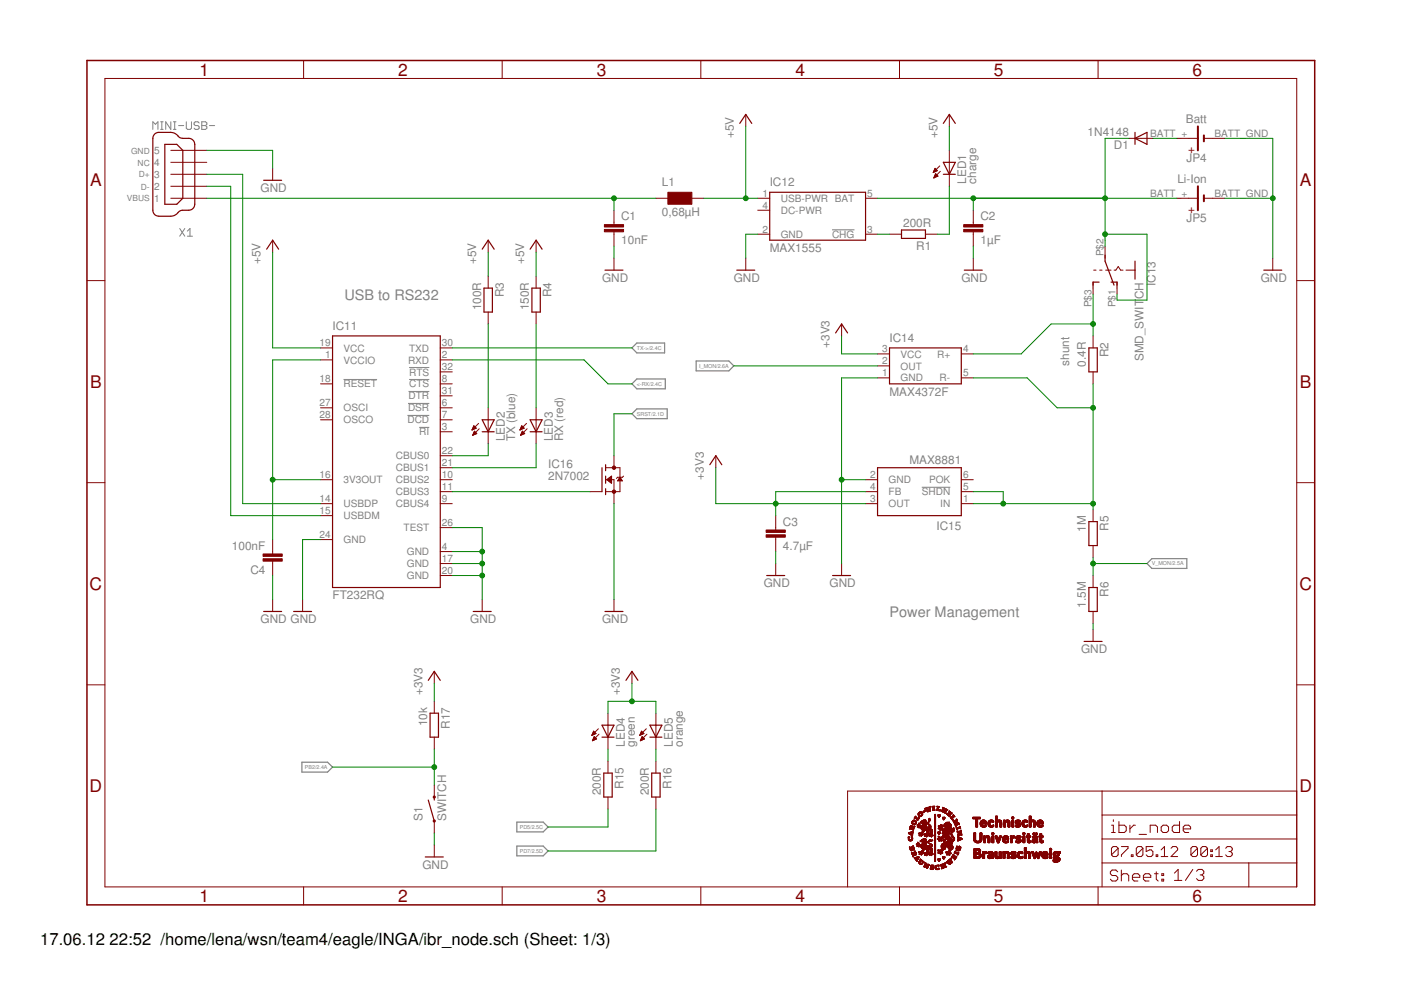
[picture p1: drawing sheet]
<svg xmlns="http://www.w3.org/2000/svg" width="297mm" height="210mm" viewBox="0 0 297 210" stroke-linecap="round" stroke-linejoin="round" font-family="sans-serif">
<defs><g id="words">
<g font-size="3.7" fill="#800000">
<text x="42.3" y="16">1</text>
<text x="84.4" y="16">2</text>
<text x="126.5" y="16">3</text>
<text x="168.6" y="16">4</text>
<text x="210.7" y="16">5</text>
<text x="252.9" y="16">6</text>
<text x="19.1" y="39.4">A</text>
<text x="275.6" y="39.4">A</text>
<text x="19.1" y="82.2">B</text>
<text x="275.6" y="82.2">B</text>
<text x="19" y="125.1">C</text>
<text x="275.5" y="125.1">C</text>
<text x="19" y="167.9">D</text>
<text x="275.5" y="167.9">D</text>
<text x="42.3" y="191.2">1</text>
<text x="84.4" y="191.2">2</text>
<text x="126.5" y="191.2">3</text>
<text x="168.6" y="191.2">4</text>
<text x="210.7" y="191.2">5</text>
<text x="252.9" y="191.2">6</text>
</g>
<g font-size="3.5">
<text x="8.5" y="200.4">17.06.12</text>
<text x="23.2" y="200.4">22:52 /home/lena/wsn/team4/eagle/INGA/ibr_node.sch (Sheet: 1/3)</text>
</g>
<g font-size="3.1" fill="#808080">
<text x="73" y="63.6">USB to RS232</text>
<text x="188.6" y="130.9">Power Management</text>
</g>
<g font-size="2.5" fill="#808080">
<text x="155.6" y="29.3" transform="rotate(-90 155.6 29.3)">+5V</text>
<text x="198.7" y="29.3" transform="rotate(-90 198.7 29.3)">+5V</text>
<text x="230.6" y="28.8">1N4148</text>
<text x="251.4" y="26">Batt</text>
<text x="236.2" y="31.6">D1</text>
<text x="251.6" y="34.3">JP4</text>
<text x="55.3" y="40.8">GND</text>
<text x="140.3" y="39.5">L1</text>
<text x="163.2" y="39.5">IC12</text>
<text x="204.8" y="39" transform="rotate(-90 204.8 39)">LED1</text>
<text x="207" y="39" transform="rotate(-90 207 39)">charge</text>
<text x="249.6" y="38.7">Li-Ion</text>
<text x="131.7" y="46.7">C1</text>
<text x="140.3" y="45.8">0,68µH</text>
<text x="207.9" y="46.7">C2</text>
<text x="251.6" y="47">JP5</text>
<text x="131.7" y="51.8">10nF</text>
<text x="163.2" y="53.5">MAX1555</text>
<text x="191.5" y="48.1">200R</text>
<text x="194.3" y="52.9">R1</text>
<text x="207.9" y="51.8">1µF</text>
<text x="55.3" y="56" transform="rotate(-90 55.3 56)">+5V</text>
<text x="101" y="56" transform="rotate(-90 101 56)">+5V</text>
<text x="111.1" y="56" transform="rotate(-90 111.1 56)">+5V</text>
<text x="127.6" y="59.8">GND</text>
<text x="155.6" y="59.8">GND</text>
<text x="203.8" y="59.8">GND</text>
<text x="267.3" y="59.8">GND</text>
<text x="102" y="65.8" transform="rotate(-90 102 65.8)">100R</text>
<text x="106.8" y="63" transform="rotate(-90 106.8 63)">R3</text>
<text x="112.1" y="65.8" transform="rotate(-90 112.1 65.8)">150R</text>
<text x="116.9" y="63" transform="rotate(-90 116.9 63)">R4</text>
<text x="242.4" y="63.4" transform="rotate(-90 242.4 63.4)">CH</text>
<text x="245" y="60.7" transform="rotate(-90 245 60.7)">IC13</text>
<text x="70.5" y="70">IC11</text>
<text x="175.9" y="73.8" transform="rotate(-90 175.9 73.8)">+3V3</text>
<text x="188.6" y="72.5">IC14</text>
<text x="226.7" y="77.6" transform="rotate(-90 226.7 77.6)">shunt</text>
<text x="230.2" y="77.8" transform="rotate(-90 230.2 77.8)">0.4R</text>
<text x="235" y="75.7" transform="rotate(-90 235 75.7)">R2</text>
<text x="242.4" y="76.6" transform="rotate(-90 242.4 76.6)">SMD_SWIT</text>
<text x="188.6" y="83.9">MAX4372F</text>
<text x="107.1" y="93.6" transform="rotate(-90 107.1 93.6)">LED2</text>
<text x="109.2" y="93.6" transform="rotate(-90 109.2 93.6)">TX (blue)</text>
<text x="117.2" y="93.6" transform="rotate(-90 117.2 93.6)">LED3</text>
<text x="119.4" y="93.6" transform="rotate(-90 119.4 93.6)">RX (red)</text>
<text x="116.2" y="101.7">2N7002</text>
<text x="116.2" y="99.2">IC16</text>
<text x="149.2" y="101.7" transform="rotate(-90 149.2 101.7)">+3V3</text>
<text x="192.8" y="98.4">MAX8881</text>
<text x="166" y="111.5">C3</text>
<text x="198.5" y="112.4">IC15</text>
<text x="230.2" y="112.8" transform="rotate(-90 230.2 112.8)">1M</text>
<text x="235" y="112.5" transform="rotate(-90 235 112.5)">R5</text>
<text x="49.2" y="116.6">100nF</text>
<text x="166" y="116.6">4.7µF</text>
<text x="53.1" y="121.6">C4</text>
<text x="161.9" y="124.6">GND</text>
<text x="175.9" y="124.6">GND</text>
<text x="70.5" y="127.1">FT232RQ</text>
<text x="230.2" y="128.9" transform="rotate(-90 230.2 128.9)">1.5M</text>
<text x="235" y="126.5" transform="rotate(-90 235 126.5)">R6</text>
<text x="55.3" y="132.2">GND GND</text>
<text x="99.7" y="132.2">GND</text>
<text x="127.6" y="132.2">GND</text>
<text x="229.2" y="138.5">GND</text>
<text x="89.5" y="147.4" transform="rotate(-90 89.5 147.4)">+3V3</text>
<text x="131.4" y="147.4" transform="rotate(-90 131.4 147.4)">+3V3</text>
<text x="90.6" y="154" transform="rotate(-90 90.6 154)">10k</text>
<text x="95.4" y="154.5" transform="rotate(-90 95.4 154.5)">R17</text>
<text x="132.5" y="158.3" transform="rotate(-90 132.5 158.3)">LED4</text>
<text x="134.6" y="158.3" transform="rotate(-90 134.6 158.3)">green</text>
<text x="142.6" y="158.3" transform="rotate(-90 142.6 158.3)">LED5</text>
<text x="144.8" y="158.3" transform="rotate(-90 144.8 158.3)">orange</text>
<text x="132.2" y="167.2" transform="rotate(-90 132.2 167.2)">R15</text>
<text x="142.3" y="167.2" transform="rotate(-90 142.3 167.2)">R16</text>
<text x="127.4" y="168.6" transform="rotate(-90 127.4 168.6)">200R</text>
<text x="137.5" y="168.6" transform="rotate(-90 137.5 168.6)">200R</text>
<text x="89.5" y="174.1" transform="rotate(-90 89.5 174.1)">S1</text>
<text x="94.6" y="174.1" transform="rotate(-90 94.6 174.1)">SWITCH</text>
<text x="89.5" y="184.2">GND</text>
</g>
<g font-size="2.5" fill="#800000">
<text x="251.9" y="32.4">+</text>
<text x="251.9" y="45.1">+</text>
</g>
<g font-size="2.1" fill="#808080">
<text x="243.8" y="29">BATT_+</text>
<text x="257.5" y="29">BATT_GND</text>
<text x="32.7" y="35.2">4</text>
<text x="32.7" y="32.6">5</text>
<text x="32.7" y="40.3">2</text>
<text x="32.7" y="37.7">3</text>
<text x="161.6" y="41.7">1</text>
<text x="183.9" y="41.7">5</text>
<text x="243.8" y="41.7">BATT_+</text>
<text x="257.5" y="41.7">BATT_GND</text>
<text x="32.7" y="42.8">1</text>
<text x="161.6" y="44.2">4</text>
<text x="165.5" y="42.8">USB-PWR BAT</text>
<text x="165.5" y="45.3">DC-PWR</text>
<text x="161.6" y="49.3">2</text>
<text x="165.5" y="50.4">GND</text>
<text x="176.4" y="50.4">CHG</text>
<text x="183.9" y="49.3">3</text>
<text x="233.9" y="54.4" transform="rotate(-90 233.9 54.4)">P$2_</text>
<text x="231.4" y="65.1" transform="rotate(-90 231.4 65.1)">P$3_</text>
<text x="236.5" y="65.1" transform="rotate(-90 236.5 65.1)">P$1_</text>
<text x="67.8" y="73.4">19</text>
<text x="69" y="76">1</text>
<text x="72.8" y="74.5">VCC</text>
<text x="72.8" y="77.1">VCCIO</text>
<text x="86.5" y="77.1">RXD</text>
<text x="86.7" y="74.5">TXD</text>
<text x="93.7" y="73.4">30</text>
<text x="93.7" y="76">2</text>
<text x="187" y="74.7">3</text>
<text x="187" y="77.2">2</text>
<text x="190.9" y="75.8">VCC</text>
<text x="198.7" y="75.8">R+</text>
<text x="204.2" y="74.7">4</text>
<text x="67.8" y="81">18</text>
<text x="72.8" y="82.2">RESET</text>
<text x="86.7" y="79.6">RTS</text>
<text x="86.7" y="82.2">CTS</text>
<text x="93.7" y="78.5">32</text>
<text x="93.7" y="81">8</text>
<text x="93.7" y="83.6">31</text>
<text x="187" y="79.8">1</text>
<text x="190.9" y="80.9">GND</text>
<text x="190.9" y="78.3">OUT</text>
<text x="199.2" y="80.9">R-</text>
<text x="204.2" y="79.8">5</text>
<text x="67.8" y="88.7">28</text>
<text x="67.8" y="86.1">27</text>
<text x="72.8" y="89.8">OSCO</text>
<text x="72.8" y="87.2">OSCI</text>
<text x="86.4" y="89.8">DCD</text>
<text x="86.5" y="87.2">DSR</text>
<text x="86.6" y="84.7">DTR</text>
<text x="93.7" y="86.1">6</text>
<text x="93.7" y="88.7">7</text>
<text x="88.9" y="92.3">RI</text>
<text x="93.7" y="91.2">3</text>
<text x="67.8" y="101.4">16</text>
<text x="83.9" y="97.4">CBUS0</text>
<text x="83.9" y="99.9">CBUS1</text>
<text x="93.7" y="96.3">22</text>
<text x="93.7" y="98.8">21</text>
<text x="93.7" y="101.4">10</text>
<text x="184.5" y="101.4">2</text>
<text x="204.2" y="101.4">6</text>
<text x="67.8" y="106.4">14</text>
<text x="72.8" y="102.5">3V3OUT</text>
<text x="72.8" y="107.5">USBDP</text>
<text x="83.9" y="102.5">CBUS2</text>
<text x="83.9" y="105">CBUS3</text>
<text x="83.9" y="107.5">CBUS4</text>
<text x="93.7" y="103.9">11</text>
<text x="93.7" y="106.4">9</text>
<text x="184.5" y="106.4">3</text>
<text x="184.5" y="103.9">4</text>
<text x="188.4" y="102.5">GND</text>
<text x="188.4" y="107.5">OUT</text>
<text x="188.4" y="105">FB</text>
<text x="195.4" y="105">SHDN</text>
<text x="197" y="102.5">POK</text>
<text x="199.3" y="107.5">IN</text>
<text x="204.2" y="106.4">1</text>
<text x="204.2" y="103.9">5</text>
<text x="67.8" y="109">15</text>
<text x="72.8" y="110.1">USBDM</text>
<text x="85.6" y="112.6">TEST</text>
<text x="93.7" y="111.5">26</text>
<text x="67.8" y="114">24</text>
<text x="72.8" y="115.2">GND</text>
<text x="86.3" y="117.7">GND</text>
<text x="93.7" y="116.6">4</text>
<text x="93.7" y="119.1">17</text>
<text x="86.3" y="120.2">GND</text>
<text x="86.3" y="122.8">GND</text>
<text x="93.7" y="121.7">20</text>
</g>
<g font-size="1.8" fill="#808080">
<text x="27.8" y="32.6">GND</text>
<text x="29.2" y="35.2">NC</text>
<text x="29.4" y="37.6">D+</text>
<text x="29.9" y="40.2">D-</text>
<text x="26.9" y="42.6">VBUS</text>
</g>
<g font-size="1.1" fill="#808080">
<text x="135" y="74.2">TX-&gt;/2.4C</text>
<text x="148.2" y="78">I_MON/2.6A</text>
<text x="135" y="81.8">&lt;-RX/2.4C</text>
<text x="135" y="88.1">SRST/2.1D</text>
<text x="244.2" y="119.9">V_MON/2.5A</text>
<text x="64.7" y="163.1">PB2/2.4A</text>
<text x="110.2" y="175.7">PD5/2.5C</text>
<text x="110.2" y="180.8">PD7/2.5D</text>
</g>
</g></defs>
<g fill="none" stroke="#808080" stroke-width=".21">
<path d="M32.4 27.4v-1.6l.6 .6 .5-.6v1.6M34.1 27.4h.5M34.1 25.8h.5M34.3 25.8v1.6M36.2 25.8v1.6l-1.1-1.6v1.6M36.8 27.4h.5M36.8 25.8h.5M37 25.8v1.6M37.9 26.6h1M39.5 25.8v1.4l.3 .2h.5l.3-.2v-1.4M42.2 26.1l-.2-.3h-.6l-.3 .3v.3l.3 .2h.6l.2 .3v.3l-.2 .2h-.6l-.3-.2M42.8 25.8h.8l.3 .3v.3l-.3 .2 .3 .3v.3l-.3 .2h-.8z"/>
<path d="M42.8 26.6h.8M44.4 26.6h1.1M38.1 48.5l1.1 1.6M39.2 48.5l-1.1 1.6M39.7 49l.6-.5v1.6M39.7 50.1h1.1M176.4 48.7h4.8M86.7 77.9h4.3M72.8 80.5h7.1M86.4 88.1h4.6M86.5 85.5h4.5M86.6 83h4.4"/>
<path d="M86.7 80.5h4.3M88.9 90.6h2.1M195.4 103.3h6.1"/>
</g>
<path d="M134 73.8l1-1.1h5.9v2.1h-5.9zM147.6 76.5h6.9l1.1 1.1-1.1 1h-6.9zM134 81.4l1-1.1h6.1v2.1h-6.1zM134 87.7l1-1h6.5v2.1h-6.5zM243.2 119.5l1-1.1h7.4v2.1h-7.4zM64 161.6h5.4l1.1 1-1.1 1.1h-5.4zM109.6 174.3h5.6l1 1-1 1.1h-5.6zM109.6 179.4h5.6l1 1-1 1.1h-5.6z" fill="none" stroke="#808080" stroke-width=".25"/>
<g fill="#800000" stroke="#800000" stroke-width=".21">
<path d="M198.6 184.3l.3 .1z"/>
<path d="M197.5 184.3l.3 .1z"/>
<path d="M198.5 184.3l.5 .1z"/>
<path d="M197.4 184.3h.4z"/>
<path d="M198.4 184.3h.7z"/>
<path d="M197.2 184.3h.7z"/>
<path d="M197.2 184.2l.7 .1z"/>
<path d="M198.4 184.2l.3 .1z"/>
<path d="M198.9 184.2l.2 .1z"/>
<path d="M197.2 184.2l.3 .1z"/>
<path d="M197.6 184.2l.3 .1z"/>
<path d="M199 184.2l.1 .1z"/>
<path d="M197.2 184.2h.2z"/>
<path d="M197.6 184.2h.3z"/>
<path d="M198.3 184.2h.3z"/>
<path d="M199 184.2h.1z"/>
<path d="M197.2 184.1l.2 .1z"/>
<path d="M197.7 184.1l.2 .1z"/>
<path d="M198.3 184.1l.3 .1z"/>
<path d="M199 184.1l.1 .1z"/>
<path d="M199.6 184.1l.1 .1z"/>
<path d="M197.3 184.1l.1 .1z"/>
<path d="M199.6 184.1l.2 .1z"/>
<path d="M197.3 184.1h.1z"/>
<path d="M197.7 184.1h.2z"/>
<path d="M198.3 184.1h.2z"/>
<path d="M199.6 184.1h.3z"/>
<path d="M198.3 184.1h.3z"/>
<path d="M199.7 184.1h.2z"/>
<path d="M196.5 184.1h.2z"/>
<path d="M196.5 184l.2 .1z"/>
<path d="M197.6 184l.3 .1z"/>
<path d="M198.3 184l.2 .1z"/>
<path d="M199.7 184l.3 .1z"/>
<path d="M196.5 184h.2z"/>
<path d="M197.6 184h.3z"/>
<path d="M198.2 184h.3z"/>
<path d="M199.7 184h.4z"/>
<path d="M196.4 184h.3z"/>
<path d="M197.5 184h.4z"/>
<path d="M196.4 183.9l.3 .1z"/>
<path d="M197.5 183.9l.3 .1z"/>
<path d="M198.2 183.9l.3 .1z"/>
<path d="M199.7 183.9l.2 .1z"/>
<path d="M199.6 183.9l.3 .1z"/>
<path d="M200.2 183.9l.1 .1z"/>
<path d="M196.5 183.9h.2z"/>
<path d="M197.5 183.9h.3z"/>
<path d="M198.2 183.9h.3z"/>
<path d="M199.6 183.9h.3z"/>
<path d="M200.2 183.9h.2z"/>
<path d="M196.4 183.9h.3z"/>
<path d="M197.4 183.9h.4z"/>
<path d="M196.1 183.8l.1 .1z"/>
<path d="M196.4 183.8l.4 .1z"/>
<path d="M197.4 183.8l.4 .1z"/>
<path d="M198.2 183.8l.3 .1z"/>
<path d="M199.6 183.8l.3 .1z"/>
<path d="M200.3 183.8l.2 .1z"/>
<path d="M196 183.8l.2 .1z"/>
<path d="M197.4 183.8l.3 .1z"/>
<path d="M200.3 183.8l.3 .1z"/>
<path d="M196 183.8h.2z"/>
<path d="M196.4 183.8h.4z"/>
<path d="M197.4 183.8h.3z"/>
<path d="M198.2 183.8h.3z"/>
<path d="M199.6 183.8h.3z"/>
<path d="M200.3 183.8h.3z"/>
<path d="M195.9 183.8h.3z"/>
<path d="M200.3 183.8h.4z"/>
<path d="M195.8 183.7l.3 .1z"/>
<path d="M196.4 183.7l.4 .1z"/>
<path d="M197.3 183.7l.4 .1z"/>
<path d="M198.2 183.7l.3 .1z"/>
<path d="M199.6 183.7l.3 .1z"/>
<path d="M200.3 183.7l.4 .1z"/>
<path d="M195.8 183.7h.3z"/>
<path d="M196.4 183.7h.2z"/>
<path d="M196.6 183.7h.2z"/>
<path d="M197.3 183.7h.3z"/>
<path d="M198.3 183.7h.2z"/>
<path d="M199.6 183.7h.2z"/>
<path d="M200.3 183.7h.4z"/>
<path d="M199.6 183.7h.3z"/>
<path d="M200.3 183.7h.2z"/>
<path d="M195.8 183.7h.1z"/>
<path d="M195.9 183.7h.2z"/>
<path d="M196.7 183.7h.1z"/>
<path d="M198.3 183.7h.3z"/>
<path d="M199.5 183.7h.4z"/>
<path d="M195.9 183.6l.2 .1z"/>
<path d="M196.4 183.6l.2 .1z"/>
<path d="M196.7 183.6l.1 .1z"/>
<path d="M197.3 183.6l.3 .1z"/>
<path d="M198.3 183.6l.3 .1z"/>
<path d="M199.5 183.6l.5 .1z"/>
<path d="M200.3 183.6l.2 .1z"/>
<path d="M196 183.6l.2 .1z"/>
<path d="M196.7 183.6l.2 .1z"/>
<path d="M197.8 183.6l.2 .1z"/>
<path d="M200.2 183.6l.3 .1z"/>
<path d="M196 183.6h.2z"/>
<path d="M196.4 183.6h.2z"/>
<path d="M196.7 183.6h.2z"/>
<path d="M197.3 183.6h.3z"/>
<path d="M197.8 183.6h.2z"/>
<path d="M198.4 183.6h.2z"/>
<path d="M198.9 183.6h.2z"/>
<path d="M199.5 183.6h.3z"/>
<path d="M199.8 183.6h.3z"/>
<path d="M200.2 183.6h.3z"/>
<path d="M199.9 183.6h.3z"/>
<path d="M196 183.5l.2 .1z"/>
<path d="M196.4 183.5l.2 .1z"/>
<path d="M196.7 183.5l.2 .1z"/>
<path d="M197.4 183.5l.2 .1z"/>
<path d="M197.8 183.5l.2 .1z"/>
<path d="M198.4 183.5l.7 .1z"/>
<path d="M199.5 183.5l.2 .1z"/>
<path d="M199.9 183.5l.6 .1z"/>
<path d="M196.3 183.5l.3 .1z"/>
<path d="M197.4 183.5l.6 .1z"/>
<path d="M198.5 183.5l.6 .1z"/>
<path d="M200 183.5l.5 .1z"/>
<path d="M196 183.5h.2z"/>
<path d="M196.3 183.5h.3z"/>
<path d="M196.7 183.5h.2z"/>
<path d="M197.4 183.5h.6z"/>
<path d="M198.5 183.5h.6z"/>
<path d="M199.5 183.5h.2z"/>
<path d="M200.1 183.5h.3z"/>
<path d="M198.6 183.5h.5z"/>
<path d="M200.1 183.5h.4z"/>
<path d="M196 183.4l.2 .1z"/>
<path d="M196.3 183.4l.3 .1z"/>
<path d="M196.8 183.4l.1 .1z"/>
<path d="M197.4 183.4l.4 .1z"/>
<path d="M198.7 183.4l.4 .1z"/>
<path d="M199.3 183.4l.4 .1z"/>
<path d="M200.2 183.4l.2 .1z"/>
<path d="M196.1 183.4h.1z"/>
<path d="M196.3 183.4h.3z"/>
<path d="M196.8 183.4h.3z"/>
<path d="M199.3 183.4h.4z"/>
<path d="M200.2 183.4h.2z"/>
<path d="M196.3 183.4h.2z"/>
<path d="M199.4 183.4h.3z"/>
<path d="M196.1 183.3l.2 .1z"/>
<path d="M196.3 183.3l.2 .1z"/>
<path d="M196.8 183.3l.3 .1z"/>
<path d="M199.4 183.3l.3 .1z"/>
<path d="M200.2 183.3l.2 .1z"/>
<path d="M196.1 183.3h.2z"/>
<path d="M196.3 183.3h.2z"/>
<path d="M196.8 183.3h.2z"/>
<path d="M199.5 183.3h.2z"/>
<path d="M200.1 183.3h.3z"/>
<path d="M196.2 183.3h.3z"/>
<path d="M196.7 183.3h.3z"/>
<path d="M199.6 183.3h.2z"/>
<path d="M195.2 183.3h.1z"/>
<path d="M196.1 183.3h.4z"/>
<path d="M196.7 183.3h.2z"/>
<path d="M200.1 183.3h.2z"/>
<path d="M195.1 183.2l.3 .1z"/>
<path d="M196.1 183.2l.4 .1z"/>
<path d="M196.7 183.2l.1 .1z"/>
<path d="M199.7 183.2l.1 .1z"/>
<path d="M200.1 183.2l.2 .1z"/>
<path d="M201.4 183.2l.1 .1z"/>
<path d="M195.1 183.2l.4 .1z"/>
<path d="M196.2 183.2l.3 .1z"/>
<path d="M201.3 183.2l.2 .1z"/>
<path d="M195 183.2h.5z"/>
<path d="M196.2 183.2h.3z"/>
<path d="M199.9 183.2h.4z"/>
<path d="M201.3 183.2h.2z"/>
<path d="M201.2 183.2h.3z"/>
<path d="M195 183.1l.5 .1z"/>
<path d="M196.2 183.1l.3 .1z"/>
<path d="M199.9 183.1l.4 .1z"/>
<path d="M201.1 183.1l.4 .1z"/>
<path d="M194.9 183.1l.3 .1z"/>
<path d="M195.3 183.1l.2 .1z"/>
<path d="M200 183.1l.3 .1z"/>
<path d="M194.9 183.1h.2z"/>
<path d="M195.4 183.1h.2z"/>
<path d="M196.2 183.1h.3z"/>
<path d="M200 183.1h.3z"/>
<path d="M201.1 183.1h.4z"/>
<path d="M200.1 183.1h.3z"/>
<path d="M201 183.1h.5z"/>
<path d="M194.9 183l.2 .1z"/>
<path d="M195.4 183l.2 .1z"/>
<path d="M196.2 183l.2 .1z"/>
<path d="M200.2 183l.2 .1z"/>
<path d="M201 183l.5 .1z"/>
<path d="M194.9 183h.1z"/>
<path d="M195.4 183h.2z"/>
<path d="M196.1 183h.3z"/>
<path d="M200.2 183h.2z"/>
<path d="M200.9 183h.6z"/>
<path d="M195.5 183h.2z"/>
<path d="M196.1 183h.2z"/>
<path d="M200.3 183h.1z"/>
<path d="M194.8 183h.2z"/>
<path d="M200.8 183h.7z"/>
<path d="M194.8 182.9l.2 .1z"/>
<path d="M195.5 182.9l.2 .1z"/>
<path d="M200.8 182.9l.5 .1z"/>
<path d="M201.4 182.9l.1 .1z"/>
<path d="M201.7 182.9l.1 .1z"/>
<path d="M194.8 182.9h.2z"/>
<path d="M195.5 182.9h.2z"/>
<path d="M200.7 182.9h.6z"/>
<path d="M201.3 182.9h.2z"/>
<path d="M201.7 182.9h.2z"/>
<path d="M195.6 182.9h.1z"/>
<path d="M200.6 182.9h.6z"/>
<path d="M201.6 182.9h.3z"/>
<path d="M195.6 182.9h.2z"/>
<path d="M200.5 182.9h.6z"/>
<path d="M201.5 182.9h.4z"/>
<path d="M194.8 182.8l.2 .1z"/>
<path d="M195.6 182.8l.2 .1z"/>
<path d="M200.6 182.8l.5 .1z"/>
<path d="M201.3 182.8l.1 .1z"/>
<path d="M201.5 182.8l.4 .1z"/>
<path d="M194.8 182.8l.3 .1z"/>
<path d="M195.6 182.8l.4 .1z"/>
<path d="M201.5 182.8l.3 .1z"/>
<path d="M194.8 182.8h.3z"/>
<path d="M195.6 182.8h.4z"/>
<path d="M200.6 182.8h.4z"/>
<path d="M201.3 182.8h.6z"/>
<path d="M195.7 182.8h.2z"/>
<path d="M200.7 182.8h.3z"/>
<path d="M223.6 182.8h.5z"/>
<path d="M194.8 182.7l.3 .1z"/>
<path d="M195.7 182.7l.2 .1z"/>
<path d="M200.7 182.7l.2 .1z"/>
<path d="M201.3 182.7l.5 .1z"/>
<path d="M223.5 182.7l.7 .1z"/>
<path d="M223.4 182.7l.9 .1z"/>
<path d="M194.8 182.7h.4z"/>
<path d="M195.7 182.7h.1z"/>
<path d="M200.7 182.7h.2z"/>
<path d="M201.2 182.7h.6z"/>
<path d="M223.4 182.7h1z"/>
<path d="M195.6 182.7h.2z"/>
<path d="M200.8 182.7h.1z"/>
<path d="M201.1 182.7h.6z"/>
<path d="M201.7 182.7h.1z"/>
<path d="M194.9 182.6l.3 .1z"/>
<path d="M195.6 182.6l.2 .1z"/>
<path d="M198.2 182.6l.1 .1z"/>
<path d="M201.1 182.6l.5 .1z"/>
<path d="M201.7 182.6l.1 .1z"/>
<path d="M223.3 182.6l1.2 .1z"/>
<path d="M194.9 182.6h.3z"/>
<path d="M195.6 182.6h.1z"/>
<path d="M198.2 182.6h.2z"/>
<path d="M201.1 182.6h.5z"/>
<path d="M201.7 182.6h.1z"/>
<path d="M223.3 182.6h1.2z"/>
<path d="M200.9 182.6h.6z"/>
<path d="M194.9 182.6h.4z"/>
<path d="M223.3 182.6h1.3z"/>
<path d="M194.4 182.5l.1 .1z"/>
<path d="M194.9 182.5l.4 .1z"/>
<path d="M198.2 182.5l.2 .1z"/>
<path d="M199 182.5l.2 .1z"/>
<path d="M200.9 182.5l.5 .1z"/>
<path d="M201.7 182.5l.1 .1z"/>
<path d="M223.3 182.5l1.3 .1z"/>
<path d="M194.3 182.5l.2 .1z"/>
<path d="M195 182.5l.3 .1z"/>
<path d="M201.6 182.5l.2 .1z"/>
<path d="M194.3 182.5h.2z"/>
<path d="M195 182.5h.3z"/>
<path d="M198.2 182.5h.2z"/>
<path d="M199 182.5h.2z"/>
<path d="M201 182.5h.3z"/>
<path d="M201.6 182.5h.2z"/>
<path d="M223.3 182.5h.6z"/>
<path d="M223.9 182.5h.7z"/>
<path d="M195.4 182.5h.1z"/>
<path d="M223.3 182.5h.4z"/>
<path d="M224.1 182.5h.6z"/>
<path d="M194.3 182.4l.2 .1z"/>
<path d="M195 182.4l.5 .1z"/>
<path d="M198.2 182.4l.2 .1z"/>
<path d="M199 182.4l.3 .1z"/>
<path d="M201 182.4l.2 .1z"/>
<path d="M201.6 182.4l.1 .1z"/>
<path d="M223.3 182.4l.4 .1z"/>
<path d="M224.2 182.4l.5 .1z"/>
<path d="M195.1 182.4l.4 .1z"/>
<path d="M198.9 182.4l.4 .1z"/>
<path d="M223.3 182.4l.3 .1z"/>
<path d="M194.2 182.4h.3z"/>
<path d="M195.1 182.4h.4z"/>
<path d="M198.2 182.4h.2z"/>
<path d="M198.9 182.4h.4z"/>
<path d="M201.1 182.4h.1z"/>
<path d="M201.6 182.4h.1z"/>
<path d="M223.3 182.4h.3z"/>
<path d="M224.2 182.4h.5z"/>
<path d="M195.1 182.4h.3z"/>
<path d="M201.1 182.4h.2z"/>
<path d="M224.3 182.4h.4z"/>
<path d="M194.2 182.3l.3 .1z"/>
<path d="M195.1 182.3l.3 .1z"/>
<path d="M198.2 182.3l.2 .1z"/>
<path d="M198.9 182.3l.4 .1z"/>
<path d="M201.1 182.3l.2 .1z"/>
<path d="M201.6 182.3l.1 .1z"/>
<path d="M223.3 182.3l.3 .1z"/>
<path d="M224.3 182.3l.4 .1z"/>
<path d="M194.2 182.3l.4 .1z"/>
<path d="M201.5 182.3l.2 .1z"/>
<path d="M194.2 182.3h.3z"/>
<path d="M195.2 182.3h.2z"/>
<path d="M198.2 182.3h.2z"/>
<path d="M198.9 182.3h.5z"/>
<path d="M201.5 182.3h.2z"/>
<path d="M223.3 182.3h.3z"/>
<path d="M224.3 182.3h.4z"/>
<path d="M194.1 182.3h.2z"/>
<path d="M194.3 182.3h.3z"/>
<path d="M195.2 182.3h.1z"/>
<path d="M223.3 182.3h.4z"/>
<path d="M194.1 182.2l.2 .1z"/>
<path d="M194.3 182.2l.3 .1z"/>
<path d="M195.1 182.2l.2 .1z"/>
<path d="M198.2 182.2l.2 .1z"/>
<path d="M198.8 182.2l.5 .1z"/>
<path d="M201.5 182.2l.2 .1z"/>
<path d="M202.3 182.2l.2 .1z"/>
<path d="M223.4 182.2l.3 .1z"/>
<path d="M224.4 182.2l.3 .1z"/>
<path d="M194.4 182.2h.2z"/>
<path d="M195.1 182.2h.2z"/>
<path d="M198.2 182.2h.2z"/>
<path d="M198.8 182.2h.5z"/>
<path d="M201.5 182.2h.2z"/>
<path d="M202.3 182.2h.2z"/>
<path d="M223.4 182.2h.3z"/>
<path d="M224.4 182.2h.3z"/>
<path d="M194.3 182.2h.3z"/>
<path d="M195.1 182.2h.1z"/>
<path d="M198.8 182.2h.6z"/>
<path d="M202.4 182.2h.1z"/>
<path d="M201.4 182.2h.2z"/>
<path d="M223.4 182.2h.4z"/>
<path d="M194.4 182.1l.2 .1z"/>
<path d="M198.2 182.1l.2 .1z"/>
<path d="M198.8 182.1l.5 .1z"/>
<path d="M201.4 182.1l.2 .1z"/>
<path d="M202.4 182.1l.1 .1z"/>
<path d="M223.5 182.1l.3 .1z"/>
<path d="M224.3 182.1l.4 .1z"/>
<path d="M198.9 182.1l.5 .1z"/>
<path d="M223.5 182.1l1.3 .1z"/>
<path d="M194.4 182.1h.3z"/>
<path d="M198.2 182.1h.2z"/>
<path d="M198.9 182.1h.2z"/>
<path d="M199.1 182.1h.2z"/>
<path d="M200 182.1h.2z"/>
<path d="M201.4 182.1h.2z"/>
<path d="M202.4 182.1h.2z"/>
<path d="M223.5 182.1h1.2z"/>
<path d="M194 182.1h.1z"/>
<path d="M199.2 182.1h.1z"/>
<path d="M201.5 182.1h.1z"/>
<path d="M202.3 182.1h.3z"/>
<path d="M223.4 182.1h1.3z"/>
<path d="M194 182l.1 .1z"/>
<path d="M194.3 182l.4 .1z"/>
<path d="M198.2 182l.2 .1z"/>
<path d="M200 182l.2 .1z"/>
<path d="M201.5 182l.2 .1z"/>
<path d="M202.3 182l.3 .1z"/>
<path d="M223.4 182l1.3 .1z"/>
<path d="M194.4 182l.3 .1z"/>
<path d="M209.7 182l.2 .1z"/>
<path d="M211.4 182l.2 .1z"/>
<path d="M214.7 182l.3 .1z"/>
<path d="M216.2 182l.3 .1z"/>
<path d="M219.3 182l.2 .1z"/>
<path d="M220 182l.2 .1z"/>
<path d="M221.4 182l.4 .1z"/>
<path d="M193.9 182h.2z"/>
<path d="M194.3 182h.4z"/>
<path d="M198.2 182h.2z"/>
<path d="M200 182h.2z"/>
<path d="M202.2 182h.4z"/>
<path d="M209.7 182h.3z"/>
<path d="M211.2 182h.5z"/>
<path d="M214.6 182h.5z"/>
<path d="M216.1 182h.5z"/>
<path d="M219.2 182h.3z"/>
<path d="M220 182h.3z"/>
<path d="M221.3 182h.6z"/>
<path d="M223.4 182h1.3z"/>
<path d="M193.9 182h.1z"/>
<path d="M194.3 182h.1z"/>
<path d="M194.5 182h.3z"/>
<path d="M199.9 182h.4z"/>
<path d="M206.5 182h1z"/>
<path d="M208.4 182h.4z"/>
<path d="M209.6 182h.5z"/>
<path d="M210.3 182h.3z"/>
<path d="M211.9 182h.4z"/>
<path d="M212.7 182h.4z"/>
<path d="M213.6 182h.4z"/>
<path d="M214.5 182h.7z"/>
<path d="M216.1 182h.6z"/>
<path d="M217.2 182h.4z"/>
<path d="M218.1 182h.4z"/>
<path d="M221.2 182h.8z"/>
<path d="M222.5 182h.4z"/>
<path d="M223.3 182h1.4z"/>
<path d="M193.9 181.9l.1 .1z"/>
<path d="M194.2 181.9l.2 .1z"/>
<path d="M194.5 181.9l.3 .1z"/>
<path d="M198.2 181.9l.2 .1z"/>
<path d="M199.9 181.9l.4 .1z"/>
<path d="M202.1 181.9l.5 .1z"/>
<path d="M206.5 181.9l1.1 .1z"/>
<path d="M208.4 181.9l.3 .1z"/>
<path d="M209.5 181.9l.6 .1z"/>
<path d="M210.3 181.9l.3 .1z"/>
<path d="M211.1 181.9l.7 .1z"/>
<path d="M211.9 181.9l.4 .1z"/>
<path d="M212.7 181.9l.4 .1z"/>
<path d="M213.6 181.9l.4 .1z"/>
<path d="M214.4 181.9l.8 .1z"/>
<path d="M216 181.9l.8 .1z"/>
<path d="M217.2 181.9l.4 .1z"/>
<path d="M218.1 181.9l.4 .1z"/>
<path d="M219.2 181.9l.3 .1z"/>
<path d="M220 181.9l.3 .1z"/>
<path d="M221.2 181.9l.8 .1z"/>
<path d="M222.6 181.9l.3 .1z"/>
<path d="M223.3 181.9l1.4 .1z"/>
<path d="M193.9 181.9h.2z"/>
<path d="M194.2 181.9h.2z"/>
<path d="M194.5 181.9h.3z"/>
<path d="M198.2 181.9h.2z"/>
<path d="M199.9 181.9h.4z"/>
<path d="M202.1 181.9h.6z"/>
<path d="M206.5 181.9h1.2z"/>
<path d="M208.4 181.9h.3z"/>
<path d="M209.5 181.9h.7z"/>
<path d="M210.3 181.9h.3z"/>
<path d="M211.1 181.9h.7z"/>
<path d="M211.9 181.9h.4z"/>
<path d="M212.7 181.9h.4z"/>
<path d="M213.6 181.9h.4z"/>
<path d="M214.4 181.9h.9z"/>
<path d="M216 181.9h.8z"/>
<path d="M217.2 181.9h.4z"/>
<path d="M218.1 181.9h.4z"/>
<path d="M219.2 181.9h.3z"/>
<path d="M220 181.9h.3z"/>
<path d="M221.2 181.9h.9z"/>
<path d="M222.6 181.9h.3z"/>
<path d="M223.3 181.9h1.4z"/>
<path d="M193.8 181.9h.6z"/>
<path d="M202.1 181.9h.4z"/>
<path d="M202.6 181.9h.1z"/>
<path d="M211.1 181.9h.8z"/>
<path d="M214.3 181.9h1z"/>
<path d="M215.9 181.9h1z"/>
<path d="M221.1 181.9h1z"/>
<path d="M223.3 181.9h1.3z"/>
<path d="M202 181.9h.5z"/>
<path d="M206.5 181.9h1.3z"/>
<path d="M210.2 181.9h.4z"/>
<path d="M221.1 181.9h1.1z"/>
<path d="M193.8 181.8l.6 .1z"/>
<path d="M194.6 181.8l.2 .1z"/>
<path d="M198.2 181.8l.2 .1z"/>
<path d="M199.9 181.8l.4 .1z"/>
<path d="M202 181.8l.4 .1z"/>
<path d="M202.6 181.8l.1 .1z"/>
<path d="M206.5 181.8l1.3 .1z"/>
<path d="M208.4 181.8l.3 .1z"/>
<path d="M209.5 181.8l1.1 .1z"/>
<path d="M211.1 181.8l1.2 .1z"/>
<path d="M212.7 181.8l.4 .1z"/>
<path d="M213.6 181.8l.4 .1z"/>
<path d="M214.3 181.8l1 .1z"/>
<path d="M215.9 181.8l1 .1z"/>
<path d="M217.2 181.8l.4 .1z"/>
<path d="M218.1 181.8l.4 .1z"/>
<path d="M219.2 181.8l.3 .1z"/>
<path d="M220 181.8l.3 .1z"/>
<path d="M221.1 181.8l1.1 .1z"/>
<path d="M222.6 181.8l.3 .1z"/>
<path d="M223.3 181.8l1.3 .1z"/>
<path d="M194 181.8h.5z"/>
<path d="M194.6 181.8h.2z"/>
<path d="M198.2 181.8h.2z"/>
<path d="M199.8 181.8h.5z"/>
<path d="M202 181.8h.4z"/>
<path d="M202.6 181.8h.2z"/>
<path d="M206.5 181.8h1.4z"/>
<path d="M208.4 181.8h.3z"/>
<path d="M209.4 181.8h1.2z"/>
<path d="M211 181.8h1.3z"/>
<path d="M212.7 181.8h.4z"/>
<path d="M213.6 181.8h.4z"/>
<path d="M214.3 181.8h1z"/>
<path d="M215.9 181.8h1z"/>
<path d="M217.2 181.8h.4z"/>
<path d="M218.1 181.8h.4z"/>
<path d="M219.2 181.8h.4z"/>
<path d="M219.9 181.8h.4z"/>
<path d="M221 181.8h1.1z"/>
<path d="M222.6 181.8h.3z"/>
<path d="M223.3 181.8h1.2z"/>
<path d="M194.1 181.8h.5z"/>
<path d="M201.7 181.8h.1z"/>
<path d="M201.9 181.8h.5z"/>
<path d="M214.3 181.8h1.1z"/>
<path d="M215.8 181.8h1.1z"/>
<path d="M221 181.8h1.2z"/>
<path d="M223.3 181.8h.4z"/>
<path d="M194.2 181.8h.7z"/>
<path d="M201.9 181.8h.4z"/>
<path d="M219.9 181.8h.5z"/>
<path d="M194.3 181.7l.6 .1z"/>
<path d="M198.2 181.7l.2 .1z"/>
<path d="M199.8 181.7l.5 .1z"/>
<path d="M201.7 181.7l.6 .1z"/>
<path d="M202.6 181.7l.2 .1z"/>
<path d="M206.5 181.7l1.4 .1z"/>
<path d="M208.4 181.7l.3 .1z"/>
<path d="M209.4 181.7l1.2 .1z"/>
<path d="M211 181.7l1.3 .1z"/>
<path d="M212.7 181.7l.4 .1z"/>
<path d="M213.6 181.7l.4 .1z"/>
<path d="M214.3 181.7l1.1 .1z"/>
<path d="M215.8 181.7l1.1 .1z"/>
<path d="M217.2 181.7l.4 .1z"/>
<path d="M218.1 181.7l.4 .1z"/>
<path d="M219.1 181.7l.5 .1z"/>
<path d="M219.9 181.7l.5 .1z"/>
<path d="M221 181.7l1.1 .1z"/>
<path d="M222.6 181.7l.3 .1z"/>
<path d="M223.4 181.7l.3 .1z"/>
<path d="M194.4 181.7l.5 .1z"/>
<path d="M202.7 181.7l.1 .1z"/>
<path d="M209.4 181.7l.4 .1z"/>
<path d="M210 181.7l.6 .1z"/>
<path d="M221 181.7l1.2 .1z"/>
<path d="M194.5 181.7h.4z"/>
<path d="M198.2 181.7h.2z"/>
<path d="M199.8 181.7h.5z"/>
<path d="M201.8 181.7h.6z"/>
<path d="M202.7 181.7h.1z"/>
<path d="M206.5 181.7h1.4z"/>
<path d="M208.4 181.7h.3z"/>
<path d="M209.4 181.7h.4z"/>
<path d="M210.1 181.7h.5z"/>
<path d="M211 181.7h1.3z"/>
<path d="M212.7 181.7h.4z"/>
<path d="M213.6 181.7h.4z"/>
<path d="M214.3 181.7h.4z"/>
<path d="M215 181.7h.4z"/>
<path d="M215.8 181.7h.6z"/>
<path d="M216.5 181.7h.4z"/>
<path d="M217.2 181.7h.4z"/>
<path d="M218.1 181.7h.4z"/>
<path d="M219.1 181.7h.5z"/>
<path d="M219.9 181.7h.5z"/>
<path d="M221 181.7h.6z"/>
<path d="M221.7 181.7h.5z"/>
<path d="M222.6 181.7h.3z"/>
<path d="M223.4 181.7h.3z"/>
<path d="M194.6 181.7h.3z"/>
<path d="M201.8 181.7h.4z"/>
<path d="M202.2 181.7h.2z"/>
<path d="M202.7 181.7h.2z"/>
<path d="M206.5 181.7h.4z"/>
<path d="M207.3 181.7h.7z"/>
<path d="M211 181.7h.4z"/>
<path d="M211.7 181.7h.6z"/>
<path d="M214.3 181.7h.2z"/>
<path d="M215.7 181.7h.6z"/>
<path d="M216.6 181.7h.3z"/>
<path d="M221 181.7h.5z"/>
<path d="M221.8 181.7h.3z"/>
<path d="M194.6 181.6l.2 .1z"/>
<path d="M198.2 181.6l.2 .1z"/>
<path d="M199.9 181.6l.4 .1z"/>
<path d="M201.8 181.6l.4 .1z"/>
<path d="M202.2 181.6l.2 .1z"/>
<path d="M202.7 181.6l.2 .1z"/>
<path d="M206.5 181.6l.4 .1z"/>
<path d="M207.4 181.6l.6 .1z"/>
<path d="M208.4 181.6l.3 .1z"/>
<path d="M209.4 181.6l.4 .1z"/>
<path d="M210.1 181.6l.5 .1z"/>
<path d="M211 181.6l.4 .1z"/>
<path d="M211.7 181.6l.6 .1z"/>
<path d="M212.7 181.6l.4 .1z"/>
<path d="M213.6 181.6l.4 .1z"/>
<path d="M214.4 181.6l.1 .1z"/>
<path d="M215 181.6l.4 .1z"/>
<path d="M215.7 181.6l.5 .1z"/>
<path d="M216.6 181.6l.3 .1z"/>
<path d="M217.2 181.6l.4 .1z"/>
<path d="M218.1 181.6l.4 .1z"/>
<path d="M219.1 181.6l.5 .1z"/>
<path d="M219.9 181.6l.5 .1z"/>
<path d="M221 181.6l.5 .1z"/>
<path d="M221.9 181.6l.2 .1z"/>
<path d="M222.6 181.6l.3 .1z"/>
<path d="M223.4 181.6l.3 .1z"/>
<path d="M193.5 181.6l.2 .1z"/>
<path d="M199.9 181.6l.1 .1z"/>
<path d="M200.1 181.6l.2 .1z"/>
<path d="M201.8 181.6l.3 .1z"/>
<path d="M202.3 181.6l.1 .1z"/>
<path d="M202.6 181.6l.2 .1z"/>
<path d="M207.5 181.6l.5 .1z"/>
<path d="M211.7 181.6l.5 .1z"/>
<path d="M215.1 181.6l.3 .1z"/>
<path d="M216.7 181.6l.2 .1z"/>
<path d="M220.9 181.6l.5 .1z"/>
<path d="M223.5 181.6l.2 .1z"/>
<path d="M223.8 181.6l.3 .1z"/>
<path d="M198.2 181.6h.2z"/>
<path d="M201.8 181.6h.3z"/>
<path d="M202.3 181.6h.2z"/>
<path d="M202.6 181.6h.2z"/>
<path d="M206.5 181.6h.4z"/>
<path d="M207.5 181.6h.5z"/>
<path d="M208.4 181.6h.3z"/>
<path d="M209.4 181.6h.4z"/>
<path d="M210.2 181.6h.4z"/>
<path d="M211 181.6h.4z"/>
<path d="M211.8 181.6h.5z"/>
<path d="M212.7 181.6h.4z"/>
<path d="M213.6 181.6h.4z"/>
<path d="M215 181.6h.4z"/>
<path d="M215.7 181.6h.5z"/>
<path d="M216.7 181.6h.2z"/>
<path d="M217.2 181.6h.4z"/>
<path d="M218.1 181.6h.4z"/>
<path d="M219.1 181.6h.5z"/>
<path d="M219.8 181.6h.6z"/>
<path d="M220.9 181.6h.5z"/>
<path d="M222 181.6h.1z"/>
<path d="M222.6 181.6h.3z"/>
<path d="M223.5 181.6h.7z"/>
<path d="M202.3 181.6h.3z"/>
<path d="M211 181.6h.3z"/>
<path d="M219.1 181.6h.6z"/>
<path d="M223.6 181.6h.7z"/>
<path d="M193.5 181.5l.2 .1z"/>
<path d="M198.2 181.5l.2 .1z"/>
<path d="M201.9 181.5l.1 .1z"/>
<path d="M202.3 181.5l.2 .1z"/>
<path d="M206.5 181.5l.4 .1z"/>
<path d="M207.6 181.5l.4 .1z"/>
<path d="M208.4 181.5l.3 .1z"/>
<path d="M209.4 181.5l.4 .1z"/>
<path d="M210.2 181.5l.4 .1z"/>
<path d="M211 181.5l.3 .1z"/>
<path d="M211.8 181.5l.5 .1z"/>
<path d="M212.7 181.5l.4 .1z"/>
<path d="M213.6 181.5l.4 .1z"/>
<path d="M215 181.5l.4 .1z"/>
<path d="M215.7 181.5l.4 .1z"/>
<path d="M217.2 181.5l.4 .1z"/>
<path d="M218.1 181.5l.4 .1z"/>
<path d="M219.1 181.5l.6 .1z"/>
<path d="M219.8 181.5l.6 .1z"/>
<path d="M220.9 181.5l.5 .1z"/>
<path d="M222.6 181.5l.3 .1z"/>
<path d="M223.6 181.5l.7 .1z"/>
<path d="M193.5 181.5h.2z"/>
<path d="M198.2 181.5h.2z"/>
<path d="M201.9 181.5h.1z"/>
<path d="M202.3 181.5h.2z"/>
<path d="M206.5 181.5h.4z"/>
<path d="M207.6 181.5h.4z"/>
<path d="M208.4 181.5h.3z"/>
<path d="M209.4 181.5h.4z"/>
<path d="M210.2 181.5h.4z"/>
<path d="M211 181.5h.3z"/>
<path d="M211.9 181.5h.3z"/>
<path d="M212.7 181.5h.4z"/>
<path d="M213.6 181.5h.4z"/>
<path d="M215 181.5h.4z"/>
<path d="M215.7 181.5h.4z"/>
<path d="M217.2 181.5h.4z"/>
<path d="M218.1 181.5h.4z"/>
<path d="M219.1 181.5h.6z"/>
<path d="M219.8 181.5h.6z"/>
<path d="M220.9 181.5h.4z"/>
<path d="M222.6 181.5h.3z"/>
<path d="M223.6 181.5h.8z"/>
<path d="M223.5 181.5h.9z"/>
<path d="M201.9 181.5h.2z"/>
<path d="M202.2 181.5h.2z"/>
<path d="M209.5 181.5h.3z"/>
<path d="M211.9 181.5h.4z"/>
<path d="M214.9 181.5h.5z"/>
<path d="M219.8 181.5h.7z"/>
<path d="M223.5 181.5h1z"/>
<path d="M193.5 181.4l.2 .1z"/>
<path d="M198.2 181.4l.2 .1z"/>
<path d="M201.9 181.4l.2 .1z"/>
<path d="M206.5 181.4l.4 .1z"/>
<path d="M207.6 181.4l.4 .1z"/>
<path d="M208.4 181.4l.3 .1z"/>
<path d="M209.5 181.4l.4 .1z"/>
<path d="M210.2 181.4l.4 .1z"/>
<path d="M211 181.4l.3 .1z"/>
<path d="M211.9 181.4l.3 .1z"/>
<path d="M212.7 181.4l.4 .1z"/>
<path d="M213.6 181.4l.4 .1z"/>
<path d="M214.8 181.4l.6 .1z"/>
<path d="M215.7 181.4l.4 .1z"/>
<path d="M217.2 181.4l.4 .1z"/>
<path d="M218.1 181.4l.4 .1z"/>
<path d="M219 181.4l.7 .1z"/>
<path d="M219.8 181.4l.7 .1z"/>
<path d="M220.9 181.4l.4 .1z"/>
<path d="M222.6 181.4l.3 .1z"/>
<path d="M223.5 181.4l1 .1z"/>
<path d="M193.5 181.4l.3 .1z"/>
<path d="M202 181.4l.1 .1z"/>
<path d="M209.5 181.4l.5 .1z"/>
<path d="M223.4 181.4l1.1 .1z"/>
<path d="M193.5 181.4h.3z"/>
<path d="M198.2 181.4h.2z"/>
<path d="M202 181.4h.1z"/>
<path d="M206.5 181.4h.4z"/>
<path d="M207.6 181.4h.4z"/>
<path d="M208.4 181.4h.3z"/>
<path d="M209.5 181.4h.6z"/>
<path d="M210.2 181.4h.4z"/>
<path d="M211 181.4h.3z"/>
<path d="M211.9 181.4h.4z"/>
<path d="M212.7 181.4h.4z"/>
<path d="M213.6 181.4h.4z"/>
<path d="M214.7 181.4h.7z"/>
<path d="M215.6 181.4h.5z"/>
<path d="M217.2 181.4h.4z"/>
<path d="M218.1 181.4h.4z"/>
<path d="M219 181.4h.7z"/>
<path d="M219.8 181.4h.7z"/>
<path d="M220.9 181.4h.4z"/>
<path d="M222.6 181.4h.3z"/>
<path d="M223.4 181.4h1.1z"/>
<path d="M193.6 181.4h.2z"/>
<path d="M209.5 181.4h1.1z"/>
<path d="M219 181.4h1.5z"/>
<path d="M193.5 181.3l.3 .1z"/>
<path d="M196.4 181.3l.1 .1z"/>
<path d="M198.2 181.3l.2 .1z"/>
<path d="M202 181.3l.2 .1z"/>
<path d="M202.2 181.3l.1 .1z"/>
<path d="M206.5 181.3l.4 .1z"/>
<path d="M207.6 181.3l.4 .1z"/>
<path d="M208.4 181.3l.3 .1z"/>
<path d="M209.5 181.3l1.1 .1z"/>
<path d="M211 181.3l.3 .1z"/>
<path d="M211.9 181.3l.3 .1z"/>
<path d="M212.7 181.3l.4 .1z"/>
<path d="M213.6 181.3l.4 .1z"/>
<path d="M214.6 181.3l.7 .1z"/>
<path d="M215.6 181.3l.5 .1z"/>
<path d="M217.2 181.3l.4 .1z"/>
<path d="M218.1 181.3l.4 .1z"/>
<path d="M219 181.3l1.1 .1z"/>
<path d="M220.1 181.3l.4 .1z"/>
<path d="M220.9 181.3l.4 .1z"/>
<path d="M222.6 181.3l.3 .1z"/>
<path d="M223.4 181.3l1.2 .1z"/>
<path d="M193.6 181.3l.2 .1z"/>
<path d="M197.4 181.3l.1 .1z"/>
<path d="M202 181.3l.3 .1z"/>
<path d="M214.5 181.3l.8 .1z"/>
<path d="M219 181.3l.4 .1z"/>
<path d="M219.4 181.3l.7 .1z"/>
<path d="M221.4 181.3l.8 .1z"/>
<path d="M223.4 181.3l.5 .1z"/>
<path d="M224 181.3l.5 .1z"/>
<path d="M193.6 181.3h.2z"/>
<path d="M196.4 181.3h.1z"/>
<path d="M197.4 181.3h.1z"/>
<path d="M198.2 181.3h.2z"/>
<path d="M202 181.3h.3z"/>
<path d="M206.5 181.3h.4z"/>
<path d="M207.6 181.3h.4z"/>
<path d="M208.4 181.3h.3z"/>
<path d="M209.6 181.3h1z"/>
<path d="M211 181.3h.3z"/>
<path d="M211.9 181.3h.3z"/>
<path d="M212.7 181.3h.4z"/>
<path d="M213.6 181.3h.4z"/>
<path d="M214.5 181.3h.8z"/>
<path d="M215.6 181.3h.5z"/>
<path d="M217.2 181.3h.4z"/>
<path d="M218.1 181.3h.4z"/>
<path d="M219 181.3h.4z"/>
<path d="M219.4 181.3h.7z"/>
<path d="M220.2 181.3h.3z"/>
<path d="M220.9 181.3h1.3z"/>
<path d="M222.6 181.3h.3z"/>
<path d="M223.4 181.3h.4z"/>
<path d="M224.1 181.3h.5z"/>
<path d="M193.6 181.3h.3z"/>
<path d="M194 181.3h.2z"/>
<path d="M196 181.3h.2z"/>
<path d="M196.3 181.3h.2z"/>
<path d="M201.2 181.3h.2z"/>
<path d="M202.1 181.3h.2z"/>
<path d="M209.7 181.3h.9z"/>
<path d="M219.5 181.3h.5z"/>
<path d="M223.3 181.3h.5z"/>
<path d="M224.2 181.3h.4z"/>
<path d="M193.6 181.2l.3 .1z"/>
<path d="M194 181.2l.2 .1z"/>
<path d="M196 181.2l.2 .1z"/>
<path d="M196.3 181.2l.2 .1z"/>
<path d="M197 181.2l.2 .1z"/>
<path d="M197.4 181.2l.2 .1z"/>
<path d="M198.2 181.2l.2 .1z"/>
<path d="M201.2 181.2l.2 .1z"/>
<path d="M202.1 181.2l.1 .1z"/>
<path d="M206.5 181.2l.4 .1z"/>
<path d="M207.6 181.2l.4 .1z"/>
<path d="M208.4 181.2l.3 .1z"/>
<path d="M209.7 181.2l.9 .1z"/>
<path d="M211 181.2l.3 .1z"/>
<path d="M211.9 181.2l.3 .1z"/>
<path d="M212.7 181.2l.4 .1z"/>
<path d="M213.6 181.2l.4 .1z"/>
<path d="M214.4 181.2l.8 .1z"/>
<path d="M215.6 181.2l.5 .1z"/>
<path d="M217.2 181.2l.4 .1z"/>
<path d="M218.1 181.2l.4 .1z"/>
<path d="M219 181.2l.4 .1z"/>
<path d="M219.5 181.2l.5 .1z"/>
<path d="M220.2 181.2l.3 .1z"/>
<path d="M220.9 181.2l1.3 .1z"/>
<path d="M222.6 181.2l.3 .1z"/>
<path d="M223.3 181.2l.5 .1z"/>
<path d="M224.2 181.2l.4 .1z"/>
<path d="M193.6 181.2l.7 .1z"/>
<path d="M200.7 181.2l.2 .1z"/>
<path d="M201.1 181.2l.3 .1z"/>
<path d="M202 181.2l.2 .1z"/>
<path d="M209.8 181.2l.8 .1z"/>
<path d="M219.4 181.2l.6 .1z"/>
<path d="M193.7 181.2h.6z"/>
<path d="M195.3 181.2h.1z"/>
<path d="M196 181.2h.2z"/>
<path d="M196.3 181.2h.2z"/>
<path d="M197.1 181.2h.2z"/>
<path d="M197.4 181.2h.2z"/>
<path d="M198.2 181.2h.2z"/>
<path d="M200.7 181.2h.2z"/>
<path d="M201.1 181.2h.3z"/>
<path d="M206.5 181.2h.4z"/>
<path d="M207.6 181.2h.4z"/>
<path d="M208.4 181.2h.3z"/>
<path d="M209.9 181.2h.7z"/>
<path d="M211 181.2h.3z"/>
<path d="M211.9 181.2h.3z"/>
<path d="M212.7 181.2h.4z"/>
<path d="M213.6 181.2h.4z"/>
<path d="M214.4 181.2h.8z"/>
<path d="M215.6 181.2h.5z"/>
<path d="M217.2 181.2h.4z"/>
<path d="M218.1 181.2h.4z"/>
<path d="M218.9 181.2h.4z"/>
<path d="M219.5 181.2h.5z"/>
<path d="M220.2 181.2h.4z"/>
<path d="M220.9 181.2h1.3z"/>
<path d="M222.6 181.2h.3z"/>
<path d="M223.3 181.2h.4z"/>
<path d="M224.2 181.2h.4z"/>
<path d="M193.4 181.2h.1z"/>
<path d="M195.2 181.2h.2z"/>
<path d="M196 181.2h.3z"/>
<path d="M197.4 181.2h.1z"/>
<path d="M203 181.2h.1z"/>
<path d="M210 181.2h.6z"/>
<path d="M214.4 181.2h.7z"/>
<path d="M193.4 181.1l.1 .1z"/>
<path d="M193.7 181.1l.6 .1z"/>
<path d="M195.2 181.1l.2 .1z"/>
<path d="M196 181.1l.3 .1z"/>
<path d="M196.3 181.1l.2 .1z"/>
<path d="M196.6 181.1l.2 .1z"/>
<path d="M197.1 181.1l.2 .1z"/>
<path d="M197.4 181.1l.1 .1z"/>
<path d="M197.7 181.1l.1 .1z"/>
<path d="M198.2 181.1l.2 .1z"/>
<path d="M200.7 181.1l.3 .1z"/>
<path d="M201.1 181.1l.3 .1z"/>
<path d="M206.5 181.1l.4 .1z"/>
<path d="M207.5 181.1l.5 .1z"/>
<path d="M208.4 181.1l.3 .1z"/>
<path d="M210.1 181.1l.5 .1z"/>
<path d="M211 181.1l.3 .1z"/>
<path d="M211.9 181.1l.3 .1z"/>
<path d="M212.7 181.1l.4 .1z"/>
<path d="M213.6 181.1l.4 .1z"/>
<path d="M214.4 181.1l.7 .1z"/>
<path d="M215.6 181.1l.5 .1z"/>
<path d="M217.2 181.1l.4 .1z"/>
<path d="M218.1 181.1l.4 .1z"/>
<path d="M218.9 181.1l.4 .1z"/>
<path d="M219.5 181.1l.5 .1z"/>
<path d="M220.2 181.1l.4 .1z"/>
<path d="M220.9 181.1l1.3 .1z"/>
<path d="M222.6 181.1l.3 .1z"/>
<path d="M223.3 181.1l.4 .1z"/>
<path d="M224.2 181.1l.4 .1z"/>
<path d="M193.4 181.1h.1z"/>
<path d="M193.7 181.1h.6z"/>
<path d="M194.9 181.1h.2z"/>
<path d="M195.2 181.1h.2z"/>
<path d="M196 181.1h.3z"/>
<path d="M196.3 181.1h.2z"/>
<path d="M196.6 181.1h.2z"/>
<path d="M197.1 181.1h.2z"/>
<path d="M197.4 181.1h.1z"/>
<path d="M197.6 181.1h.2z"/>
<path d="M198.2 181.1h.2z"/>
<path d="M200.7 181.1h.3z"/>
<path d="M201.1 181.1h.3z"/>
<path d="M203 181.1h.2z"/>
<path d="M206.5 181.1h.4z"/>
<path d="M207.5 181.1h.5z"/>
<path d="M208.4 181.1h.3z"/>
<path d="M210.2 181.1h.4z"/>
<path d="M211 181.1h.3z"/>
<path d="M211.9 181.1h.3z"/>
<path d="M212.7 181.1h.4z"/>
<path d="M213.6 181.1h.4z"/>
<path d="M214.4 181.1h.6z"/>
<path d="M215.6 181.1h.5z"/>
<path d="M217.2 181.1h.4z"/>
<path d="M218.1 181.1h.4z"/>
<path d="M218.9 181.1h.4z"/>
<path d="M219.5 181.1h.5z"/>
<path d="M220.2 181.1h.4z"/>
<path d="M220.9 181.1h1.3z"/>
<path d="M222.6 181.1h.3z"/>
<path d="M223.3 181.1h.4z"/>
<path d="M224.2 181.1h.4z"/>
<path d="M196.1 181.1h.2z"/>
<path d="M196.3 181.1h.1z"/>
<path d="M196.5 181.1h.3z"/>
<path d="M214.3 181.1h.6z"/>
<path d="M215.7 181.1h.4z"/>
<path d="M193.4 181.1h.2z"/>
<path d="M197.5 181.1h.3z"/>
<path d="M207.4 181.1h.6z"/>
<path d="M214.3 181.1h.5z"/>
<path d="M220.9 181.1h.4z"/>
<path d="M221.8 181.1h.4z"/>
<path d="M193.4 181l.2 .1z"/>
<path d="M193.7 181l.2 .1z"/>
<path d="M194 181l.3 .1z"/>
<path d="M194.9 181l.2 .1z"/>
<path d="M195.2 181l.2 .1z"/>
<path d="M196.1 181l.3 .1z"/>
<path d="M196.5 181l.3 .1z"/>
<path d="M197.1 181l.2 .1z"/>
<path d="M197.4 181l.1 .1z"/>
<path d="M197.5 181l.3 .1z"/>
<path d="M198.2 181l.2 .1z"/>
<path d="M200.7 181l.3 .1z"/>
<path d="M201.1 181l.2 .1z"/>
<path d="M202.9 181l.3 .1z"/>
<path d="M206.5 181l1.4 .1z"/>
<path d="M208.4 181l.3 .1z"/>
<path d="M210.2 181l.4 .1z"/>
<path d="M211 181l.3 .1z"/>
<path d="M211.9 181l.3 .1z"/>
<path d="M212.7 181l.4 .1z"/>
<path d="M213.6 181l.4 .1z"/>
<path d="M214.3 181l.5 .1z"/>
<path d="M215.7 181l.4 .1z"/>
<path d="M217.2 181l.4 .1z"/>
<path d="M218.1 181l.4 .1z"/>
<path d="M218.9 181l.4 .1z"/>
<path d="M219.5 181l.5 .1z"/>
<path d="M220.2 181l.4 .1z"/>
<path d="M220.9 181l.4 .1z"/>
<path d="M221.8 181l.4 .1z"/>
<path d="M222.6 181l.3 .1z"/>
<path d="M223.3 181l.4 .1z"/>
<path d="M224.2 181l.4 .1z"/>
<path d="M193.3 181l.4 .1z"/>
<path d="M194.1 181l.2 .1z"/>
<path d="M196.1 181l.7 .1z"/>
<path d="M197.1 181l.4 .1z"/>
<path d="M199.3 181l.2 .1z"/>
<path d="M200.8 181l.2 .1z"/>
<path d="M219.6 181l.3 .1z"/>
<path d="M193.3 181h.4z"/>
<path d="M194.1 181h.2z"/>
<path d="M194.9 181h.2z"/>
<path d="M195.2 181h.2z"/>
<path d="M195.5 181h.2z"/>
<path d="M196.2 181h.6z"/>
<path d="M197.2 181h.6z"/>
<path d="M198.2 181h.2z"/>
<path d="M199.3 181h.2z"/>
<path d="M200.8 181h.2z"/>
<path d="M201.1 181h.2z"/>
<path d="M201.5 181h.1z"/>
<path d="M202.8 181h.4z"/>
<path d="M206.5 181h1.4z"/>
<path d="M208.4 181h.4z"/>
<path d="M210.2 181h.4z"/>
<path d="M211 181h.3z"/>
<path d="M211.9 181h.3z"/>
<path d="M212.7 181h.4z"/>
<path d="M213.6 181h.4z"/>
<path d="M214.3 181h.4z"/>
<path d="M215.7 181h.4z"/>
<path d="M217.2 181h.5z"/>
<path d="M218.1 181h.4z"/>
<path d="M218.9 181h.3z"/>
<path d="M219.6 181h.3z"/>
<path d="M220.3 181h.3z"/>
<path d="M220.9 181h.4z"/>
<path d="M221.8 181h.4z"/>
<path d="M222.6 181h.3z"/>
<path d="M223.3 181h.4z"/>
<path d="M224.2 181h.4z"/>
<path d="M193.3 181h.5z"/>
<path d="M196.2 181h.5z"/>
<path d="M201.4 181h.3z"/>
<path d="M209 181h.2z"/>
<path d="M209.5 181h.2z"/>
<path d="M216.5 181h.4z"/>
<path d="M219.5 181h.4z"/>
<path d="M193.3 180.9l.5 .1z"/>
<path d="M194.1 180.9l.2 .1z"/>
<path d="M194.9 180.9l.3 .1z"/>
<path d="M195.2 180.9l.1 .1z"/>
<path d="M195.4 180.9l.2 .1z"/>
<path d="M196.2 180.9l.5 .1z"/>
<path d="M197.3 180.9l.5 .1z"/>
<path d="M198.2 180.9l.2 .1z"/>
<path d="M199.3 180.9l.2 .1z"/>
<path d="M200.8 180.9l.3 .1z"/>
<path d="M201.1 180.9l.2 .1z"/>
<path d="M201.4 180.9l.3 .1z"/>
<path d="M202.7 180.9l.5 .1z"/>
<path d="M206.5 180.9l1.3 .1z"/>
<path d="M208.3 180.9l.5 .1z"/>
<path d="M209 180.9l.3 .1z"/>
<path d="M209.5 180.9l.3 .1z"/>
<path d="M210.2 180.9l.4 .1z"/>
<path d="M211 180.9l.3 .1z"/>
<path d="M211.9 180.9l.3 .1z"/>
<path d="M212.7 180.9l.5 .1z"/>
<path d="M213.6 180.9l.4 .1z"/>
<path d="M214.3 180.9l.4 .1z"/>
<path d="M215.7 180.9l.4 .1z"/>
<path d="M216.5 180.9l.4 .1z"/>
<path d="M217.2 180.9l.5 .1z"/>
<path d="M218.1 180.9l.4 .1z"/>
<path d="M218.9 180.9l.3 .1z"/>
<path d="M219.6 180.9l.3 .1z"/>
<path d="M220.3 180.9l.3 .1z"/>
<path d="M220.9 180.9l.5 .1z"/>
<path d="M221.8 180.9l.4 .1z"/>
<path d="M222.6 180.9l.3 .1z"/>
<path d="M223.3 180.9l.4 .1z"/>
<path d="M224.2 180.9l.4 .1z"/>
<path d="M193.3 180.9l.6 .1z"/>
<path d="M195.4 180.9l.3 .1z"/>
<path d="M195.9 180.9l.8 .1z"/>
<path d="M197.3 180.9l.4 .1z"/>
<path d="M200.8 180.9l.2 .1z"/>
<path d="M201.1 180.9l.1 .1z"/>
<path d="M201.3 180.9l.4 .1z"/>
<path d="M202.6 180.9l.6 .1z"/>
<path d="M208.4 180.9l.4 .1z"/>
<path d="M213.5 180.9l.5 .1z"/>
<path d="M215.2 180.9l.1 .1z"/>
<path d="M215.7 180.9l.5 .1z"/>
<path d="M218.8 180.9l.4 .1z"/>
<path d="M220.3 180.9l.4 .1z"/>
<path d="M221.8 180.9l.3 .1z"/>
<path d="M223.3 180.9l.5 .1z"/>
<path d="M193.3 180.9h.6z"/>
<path d="M194.1 180.9h.2z"/>
<path d="M195 180.9h.3z"/>
<path d="M195.4 180.9h.2z"/>
<path d="M195.9 180.9h.7z"/>
<path d="M197 180.9h.7z"/>
<path d="M198.2 180.9h.2z"/>
<path d="M199.3 180.9h.2z"/>
<path d="M200.9 180.9h.3z"/>
<path d="M201.3 180.9h.3z"/>
<path d="M202.6 180.9h.6z"/>
<path d="M206.5 180.9h1.2z"/>
<path d="M208.4 180.9h.4z"/>
<path d="M208.9 180.9h.4z"/>
<path d="M209.5 180.9h.3z"/>
<path d="M210.2 180.9h.4z"/>
<path d="M211 180.9h.3z"/>
<path d="M211.9 180.9h.3z"/>
<path d="M212.7 180.9h.6z"/>
<path d="M213.5 180.9h.5z"/>
<path d="M214.3 180.9h.4z"/>
<path d="M215.2 180.9h.1z"/>
<path d="M215.7 180.9h.5z"/>
<path d="M216.5 180.9h.4z"/>
<path d="M217.2 180.9h.6z"/>
<path d="M218.1 180.9h.4z"/>
<path d="M218.8 180.9h.4z"/>
<path d="M219.6 180.9h.3z"/>
<path d="M220.3 180.9h.4z"/>
<path d="M221 180.9h.4z"/>
<path d="M221.8 180.9h.4z"/>
<path d="M222.6 180.9h.3z"/>
<path d="M223.3 180.9h.5z"/>
<path d="M224.2 180.9h.6z"/>
<path d="M193.3 180.9h.1z"/>
<path d="M193.4 180.9h.6z"/>
<path d="M195 180.9h.6z"/>
<path d="M196.9 180.9h.7z"/>
<path d="M202.5 180.9h.6z"/>
<path d="M203.2 180.9h.1z"/>
<path d="M208.3 180.9h.6z"/>
<path d="M210.2 180.9h.3z"/>
<path d="M215.1 180.9h.2z"/>
<path d="M215.8 180.9h.4z"/>
<path d="M218 180.9h.5z"/>
<path d="M220.3 180.9h.3z"/>
<path d="M220.9 180.9h.5z"/>
<path d="M221.8 180.9h.3z"/>
<path d="M224.1 180.9h.7z"/>
<path d="M193.5 180.8l.5 .1z"/>
<path d="M194.1 180.8l.2 .1z"/>
<path d="M195.1 180.8l.5 .1z"/>
<path d="M195.8 180.8l.8 .1z"/>
<path d="M196.9 180.8l.6 .1z"/>
<path d="M198.2 180.8l.2 .1z"/>
<path d="M198.9 180.8l.2 .1z"/>
<path d="M199.3 180.8l.2 .1z"/>
<path d="M199.7 180.8l.2 .1z"/>
<path d="M200.9 180.8l.7 .1z"/>
<path d="M202.3 180.8l.1 .1z"/>
<path d="M202.5 180.8l.6 .1z"/>
<path d="M206.5 180.8l1.2 .1z"/>
<path d="M208.4 180.8l.9 .1z"/>
<path d="M209.5 180.8l.3 .1z"/>
<path d="M210.1 180.8l.4 .1z"/>
<path d="M211 180.8l.3 .1z"/>
<path d="M211.9 180.8l.3 .1z"/>
<path d="M212.6 180.8l1.4 .1z"/>
<path d="M214.3 180.8l.5 .1z"/>
<path d="M215 180.8l.3 .1z"/>
<path d="M215.8 180.8l.5 .1z"/>
<path d="M216.4 180.8l.5 .1z"/>
<path d="M217.2 180.8l1.3 .1z"/>
<path d="M218.8 180.8l.4 .1z"/>
<path d="M219.6 180.8l.3 .1z"/>
<path d="M220.3 180.8l.4 .1z"/>
<path d="M221 180.8l.4 .1z"/>
<path d="M221.7 180.8l.4 .1z"/>
<path d="M222.6 180.8l.3 .1z"/>
<path d="M223.4 180.8l.4 .1z"/>
<path d="M224.1 180.8l.7 .1z"/>
<path d="M193.2 180.8h.2z"/>
<path d="M193.5 180.8h.6z"/>
<path d="M194.1 180.8h.1z"/>
<path d="M195.1 180.8h.5z"/>
<path d="M195.8 180.8h.8z"/>
<path d="M196.8 180.8h.8z"/>
<path d="M198.2 180.8h.2z"/>
<path d="M198.9 180.8h.2z"/>
<path d="M199.3 180.8h.2z"/>
<path d="M199.6 180.8h.3z"/>
<path d="M200.6 180.8h.2z"/>
<path d="M201 180.8h.6z"/>
<path d="M202.3 180.8h.7z"/>
<path d="M203.2 180.8h.1z"/>
<path d="M206.5 180.8h1.2z"/>
<path d="M208.4 180.8h.9z"/>
<path d="M209.5 180.8h.4z"/>
<path d="M210.1 180.8h.5z"/>
<path d="M211 180.8h.3z"/>
<path d="M211.9 180.8h.3z"/>
<path d="M212.7 180.8h1.2z"/>
<path d="M214.3 180.8h1.1z"/>
<path d="M215.8 180.8h1.1z"/>
<path d="M217.2 180.8h1.3z"/>
<path d="M218.8 180.8h.4z"/>
<path d="M219.6 180.8h.3z"/>
<path d="M220.3 180.8h.4z"/>
<path d="M221 180.8h.5z"/>
<path d="M221.6 180.8h.5z"/>
<path d="M222.6 180.8h.3z"/>
<path d="M223.4 180.8h.5z"/>
<path d="M224 180.8h.8z"/>
<path d="M193.5 180.8h.7z"/>
<path d="M195.9 180.8h.8z"/>
<path d="M196.9 180.8h.6z"/>
<path d="M198.9 180.8h.3z"/>
<path d="M200.6 180.8h.3z"/>
<path d="M200.9 180.8h.7z"/>
<path d="M206.5 180.8h1.3z"/>
<path d="M209.5 180.8h1z"/>
<path d="M219.6 180.8h.2z"/>
<path d="M221 180.8h1.1z"/>
<path d="M223.4 180.8h1.4z"/>
<path d="M193.6 180.8h.6z"/>
<path d="M194.8 180.8h.3z"/>
<path d="M195.1 180.8h.4z"/>
<path d="M196.9 180.8h.7z"/>
<path d="M199.6 180.8h.2z"/>
<path d="M200.5 180.8h1.1z"/>
<path d="M202.4 180.8h.5z"/>
<path d="M214.4 180.8h1z"/>
<path d="M193.7 180.7l.5 .1z"/>
<path d="M194.8 180.7l.7 .1z"/>
<path d="M195.9 180.7l.4 .1z"/>
<path d="M196.3 180.7l.4 .1z"/>
<path d="M197 180.7l.6 .1z"/>
<path d="M198.2 180.7l.2 .1z"/>
<path d="M198.9 180.7l.3 .1z"/>
<path d="M199.3 180.7l.2 .1z"/>
<path d="M199.6 180.7l.2 .1z"/>
<path d="M200.4 180.7l1.1 .1z"/>
<path d="M202.4 180.7l.5 .1z"/>
<path d="M206.5 180.7l1.3 .1z"/>
<path d="M208.4 180.7l.9 .1z"/>
<path d="M209.5 180.7l1 .1z"/>
<path d="M211 180.7l.3 .1z"/>
<path d="M211.9 180.7l.3 .1z"/>
<path d="M212.6 180.7l1.3 .1z"/>
<path d="M214.4 180.7l1 .1z"/>
<path d="M215.8 180.7l1.1 .1z"/>
<path d="M217.2 180.7l1.2 .1z"/>
<path d="M218.8 180.7l.4 .1z"/>
<path d="M219.6 180.7l.3 .1z"/>
<path d="M220.3 180.7l.4 .1z"/>
<path d="M221.1 180.7l1 .1z"/>
<path d="M222.6 180.7l.3 .1z"/>
<path d="M223.4 180.7l1.4 .1z"/>
<path d="M196.4 180.7l.4 .1z"/>
<path d="M197 180.7l.2 .1z"/>
<path d="M197.3 180.7l.3 .1z"/>
<path d="M199.6 180.7l.3 .1z"/>
<path d="M200.5 180.7l1 .1z"/>
<path d="M202.4 180.7l.4 .1z"/>
<path d="M206.5 180.7l.4 .1z"/>
<path d="M207.3 180.7l.5 .1z"/>
<path d="M212.7 180.7l1.2 .1z"/>
<path d="M215.9 180.7l.9 .1z"/>
<path d="M218.8 180.7l.3 .1z"/>
<path d="M219.6 180.7l.2 .1z"/>
<path d="M193.7 180.7h.5z"/>
<path d="M194.7 180.7h.8z"/>
<path d="M196.4 180.7h.4z"/>
<path d="M197.4 180.7h.2z"/>
<path d="M198.2 180.7h.2z"/>
<path d="M198.9 180.7h.3z"/>
<path d="M199.3 180.7h.2z"/>
<path d="M199.5 180.7h.3z"/>
<path d="M200.5 180.7h.9z"/>
<path d="M202.4 180.7h.4z"/>
<path d="M206.5 180.7h.4z"/>
<path d="M207.4 180.7h.5z"/>
<path d="M208.4 180.7h.3z"/>
<path d="M208.7 180.7h.6z"/>
<path d="M209.5 180.7h1z"/>
<path d="M211 180.7h.3z"/>
<path d="M211.9 180.7h.3z"/>
<path d="M212.7 180.7h.3z"/>
<path d="M213.1 180.7h.8z"/>
<path d="M214.4 180.7h1z"/>
<path d="M215.9 180.7h.9z"/>
<path d="M217.2 180.7h1.2z"/>
<path d="M218.8 180.7h.3z"/>
<path d="M219.7 180.7h.1z"/>
<path d="M220.3 180.7h.4z"/>
<path d="M221.1 180.7h.9z"/>
<path d="M222.6 180.7h.3z"/>
<path d="M223.5 180.7h1.3z"/>
<path d="M193.8 180.7h.4z"/>
<path d="M194.7 180.7h.9z"/>
<path d="M198.9 180.7h.4z"/>
<path d="M200.5 180.7h.8z"/>
<path d="M202.4 180.7h.3z"/>
<path d="M208.8 180.7h.4z"/>
<path d="M213.1 180.7h.7z"/>
<path d="M218.7 180.7h.5z"/>
<path d="M193.8 180.6l.3 .1z"/>
<path d="M194.8 180.6l.8 .1z"/>
<path d="M196.5 180.6l.3 .1z"/>
<path d="M197.4 180.6l.2 .1z"/>
<path d="M198.2 180.6l.2 .1z"/>
<path d="M198.9 180.6l.4 .1z"/>
<path d="M199.3 180.6l.2 .1z"/>
<path d="M199.5 180.6l.3 .1z"/>
<path d="M200.6 180.6l.7 .1z"/>
<path d="M202.4 180.6l.3 .1z"/>
<path d="M206.5 180.6l.4 .1z"/>
<path d="M207.5 180.6l.3 .1z"/>
<path d="M208.4 180.6l.3 .1z"/>
<path d="M208.8 180.6l.4 .1z"/>
<path d="M209.6 180.6l.8 .1z"/>
<path d="M211 180.6l.3 .1z"/>
<path d="M211.9 180.6l.3 .1z"/>
<path d="M212.7 180.6l.3 .1z"/>
<path d="M213.1 180.6l.7 .1z"/>
<path d="M214.5 180.6l.9 .1z"/>
<path d="M215.9 180.6l.9 .1z"/>
<path d="M217.2 180.6l.4 .1z"/>
<path d="M217.6 180.6l.8 .1z"/>
<path d="M218.7 180.6l.4 .1z"/>
<path d="M219.7 180.6l.1 .1z"/>
<path d="M220.4 180.6l.3 .1z"/>
<path d="M221.2 180.6l.8 .1z"/>
<path d="M222.6 180.6l.3 .1z"/>
<path d="M223.5 180.6l1.3 .1z"/>
<path d="M193.9 180.6l.2 .1z"/>
<path d="M199 180.6l.8 .1z"/>
<path d="M200.6 180.6l.8 .1z"/>
<path d="M202.4 180.6l.2 .1z"/>
<path d="M207.5 180.6l.4 .1z"/>
<path d="M208.3 180.6l.4 .1z"/>
<path d="M211.9 180.6l.4 .1z"/>
<path d="M212.6 180.6l.4 .1z"/>
<path d="M214.5 180.6l.8 .1z"/>
<path d="M216 180.6l.7 .1z"/>
<path d="M217.7 180.6l.6 .1z"/>
<path d="M222.5 180.6l.4 .1z"/>
<path d="M223.6 180.6l.7 .1z"/>
<path d="M224.6 180.6l.2 .1z"/>
<path d="M193.9 180.6h.2z"/>
<path d="M194.8 180.6h.4z"/>
<path d="M195.2 180.6h.4z"/>
<path d="M196.6 180.6h.3z"/>
<path d="M197.4 180.6h.2z"/>
<path d="M198.2 180.6h.2z"/>
<path d="M199 180.6h.8z"/>
<path d="M200.6 180.6h.8z"/>
<path d="M202.4 180.6h.2z"/>
<path d="M206.5 180.6h.4z"/>
<path d="M207.5 180.6h.4z"/>
<path d="M208.3 180.6h.4z"/>
<path d="M208.8 180.6h.4z"/>
<path d="M209.7 180.6h.7z"/>
<path d="M211 180.6h.3z"/>
<path d="M211.9 180.6h.3z"/>
<path d="M212.6 180.6h.4z"/>
<path d="M213.2 180.6h.6z"/>
<path d="M214.5 180.6h.7z"/>
<path d="M216 180.6h.7z"/>
<path d="M217.2 180.6h.4z"/>
<path d="M217.7 180.6h.6z"/>
<path d="M218.7 180.6h.4z"/>
<path d="M220.4 180.6h.3z"/>
<path d="M221.2 180.6h.7z"/>
<path d="M222.6 180.6h.3z"/>
<path d="M223.6 180.6h.7z"/>
<path d="M194 180.6h.1z"/>
<path d="M194.9 180.6h.2z"/>
<path d="M195.3 180.6h.3z"/>
<path d="M199.1 180.6h.7z"/>
<path d="M201.1 180.6h.3z"/>
<path d="M208.9 180.6h.3z"/>
<path d="M209.8 180.6h.5z"/>
<path d="M211.9 180.6h.4z"/>
<path d="M213.2 180.6h.5z"/>
<path d="M214.6 180.6h.6z"/>
<path d="M216.1 180.6h.6z"/>
<path d="M217.8 180.6h.4z"/>
<path d="M221.3 180.6h.5z"/>
<path d="M222.5 180.6h.4z"/>
<path d="M223.7 180.6h.5z"/>
<path d="M194 180.5l.1 .1z"/>
<path d="M195.3 180.5l.4 .1z"/>
<path d="M196.6 180.5l.3 .1z"/>
<path d="M197.4 180.5l.3 .1z"/>
<path d="M198.2 180.5l.2 .1z"/>
<path d="M199.2 180.5l.5 .1z"/>
<path d="M201.1 180.5l.3 .1z"/>
<path d="M202.5 180.5l.1 .1z"/>
<path d="M206.5 180.5l.4 .1z"/>
<path d="M207.5 180.5l.4 .1z"/>
<path d="M208.9 180.5l.2 .1z"/>
<path d="M209.8 180.5l.4 .1z"/>
<path d="M213.3 180.5l.3 .1z"/>
<path d="M214.7 180.5l.4 .1z"/>
<path d="M216.2 180.5l.3 .1z"/>
<path d="M217.2 180.5l.4 .1z"/>
<path d="M217.8 180.5l.4 .1z"/>
<path d="M221.4 180.5l.4 .1z"/>
<path d="M223.8 180.5l.3 .1z"/>
<path d="M193.9 180.5l.2 .1z"/>
<path d="M193.9 180.5h.2z"/>
<path d="M195.3 180.5h.4z"/>
<path d="M196.6 180.5h.4z"/>
<path d="M197.4 180.5h.3z"/>
<path d="M198.2 180.5h.2z"/>
<path d="M199.2 180.5h.5z"/>
<path d="M201.1 180.5h.4z"/>
<path d="M202.5 180.5h.1z"/>
<path d="M206.5 180.5h.4z"/>
<path d="M207.5 180.5h.4z"/>
<path d="M217.2 180.5h.4z"/>
<path d="M193.9 180.5h.1z"/>
<path d="M195.4 180.5h.3z"/>
<path d="M199.2 180.5h.4z"/>
<path d="M195.4 180.4l.4 .1z"/>
<path d="M196.6 180.4l.4 .1z"/>
<path d="M197.4 180.4l.3 .1z"/>
<path d="M198.2 180.4l.2 .1z"/>
<path d="M198.9 180.4l.7 .1z"/>
<path d="M201.2 180.4l.3 .1z"/>
<path d="M206.5 180.4l.4 .1z"/>
<path d="M207.5 180.4l.4 .1z"/>
<path d="M217.2 180.4l.4 .1z"/>
<path d="M195.5 180.4h.3z"/>
<path d="M196.6 180.4h.4z"/>
<path d="M197.4 180.4h.3z"/>
<path d="M198.2 180.4h.2z"/>
<path d="M198.9 180.4h.8z"/>
<path d="M201.2 180.4h.3z"/>
<path d="M206.5 180.4h.4z"/>
<path d="M207.5 180.4h.4z"/>
<path d="M217.2 180.4h.4z"/>
<path d="M196.5 180.4h.4z"/>
<path d="M198.8 180.4h.9z"/>
<path d="M203 180.4h.3z"/>
<path d="M193.1 180.3l.3 .1z"/>
<path d="M195.5 180.3l.3 .1z"/>
<path d="M196.5 180.3l.4 .1z"/>
<path d="M197.4 180.3l.3 .1z"/>
<path d="M198.2 180.3l.2 .1z"/>
<path d="M198.8 180.3l1 .1z"/>
<path d="M201.2 180.3l.4 .1z"/>
<path d="M203 180.3l.4 .1z"/>
<path d="M206.5 180.3l.4 .1z"/>
<path d="M207.5 180.3l.4 .1z"/>
<path d="M217.2 180.3l.4 .1z"/>
<path d="M196.4 180.3l.5 .1z"/>
<path d="M202.9 180.3l.5 .1z"/>
<path d="M193.1 180.3h.3z"/>
<path d="M195.5 180.3h.4z"/>
<path d="M196.4 180.3h.5z"/>
<path d="M197.4 180.3h.3z"/>
<path d="M198.2 180.3h.2z"/>
<path d="M198.8 180.3h.5z"/>
<path d="M199.4 180.3h.5z"/>
<path d="M201.3 180.3h.3z"/>
<path d="M202.9 180.3h.6z"/>
<path d="M206.5 180.3h.4z"/>
<path d="M207.4 180.3h.5z"/>
<path d="M217.2 180.3h.4z"/>
<path d="M195.6 180.3h.3z"/>
<path d="M197.3 180.3h.4z"/>
<path d="M198.8 180.3h.4z"/>
<path d="M222.6 180.3h.2z"/>
<path d="M193 180.2l.4 .1z"/>
<path d="M195.6 180.2l.3 .1z"/>
<path d="M196.4 180.2l.5 .1z"/>
<path d="M197.3 180.2l.4 .1z"/>
<path d="M198.2 180.2l.2 .1z"/>
<path d="M198.8 180.2l.4 .1z"/>
<path d="M199.4 180.2l.5 .1z"/>
<path d="M201.3 180.2l.3 .1z"/>
<path d="M202.8 180.2l.7 .1z"/>
<path d="M206.5 180.2l.4 .1z"/>
<path d="M207.3 180.2l.6 .1z"/>
<path d="M217.2 180.2l.4 .1z"/>
<path d="M222.6 180.2l.3 .1z"/>
<path d="M193 180.2l.5 .1z"/>
<path d="M197.2 180.2l.5 .1z"/>
<path d="M198.9 180.2l.2 .1z"/>
<path d="M199.5 180.2l.5 .1z"/>
<path d="M206.5 180.2l1.4 .1z"/>
<path d="M193 180.2h.5z"/>
<path d="M195.6 180.2h.3z"/>
<path d="M196.4 180.2h.5z"/>
<path d="M197.2 180.2h.5z"/>
<path d="M198.2 180.2h.2z"/>
<path d="M199.5 180.2h.5z"/>
<path d="M201.3 180.2h.3z"/>
<path d="M202.8 180.2h.8z"/>
<path d="M206.5 180.2h1.4z"/>
<path d="M217.2 180.2h.4z"/>
<path d="M222.5 180.2h.4z"/>
<path d="M193.5 180.2h.2z"/>
<path d="M196.5 180.2h.3z"/>
<path d="M201.3 180.2h.4z"/>
<path d="M206.5 180.2h1.3z"/>
<path d="M222.6 180.2h.3z"/>
<path d="M193 180.1l.5 .1z"/>
<path d="M193.5 180.1l.3 .1z"/>
<path d="M195.6 180.1l.3 .1z"/>
<path d="M196.5 180.1l.4 .1z"/>
<path d="M197.2 180.1l.5 .1z"/>
<path d="M198.2 180.1l.2 .1z"/>
<path d="M199.5 180.1l.5 .1z"/>
<path d="M201.3 180.1l.4 .1z"/>
<path d="M202.8 180.1l.8 .1z"/>
<path d="M206.5 180.1l1.3 .1z"/>
<path d="M217.2 180.1l.4 .1z"/>
<path d="M222.5 180.1l.4 .1z"/>
<path d="M193 180.1h.8z"/>
<path d="M195.6 180.1h.4z"/>
<path d="M196.5 180.1h.4z"/>
<path d="M197.1 180.1h.6z"/>
<path d="M198.2 180.1h.2z"/>
<path d="M199.6 180.1h.5z"/>
<path d="M201.3 180.1h.4z"/>
<path d="M202.8 180.1h.3z"/>
<path d="M203.3 180.1h.3z"/>
<path d="M206.5 180.1h1.3z"/>
<path d="M217.2 180.1h.4z"/>
<path d="M222.5 180.1h.4z"/>
<path d="M193 180.1h.1z"/>
<path d="M193.3 180.1h.5z"/>
<path d="M196.6 180.1h.2z"/>
<path d="M203.4 180.1h.2z"/>
<path d="M222.5 180.1h.5z"/>
<path d="M202.7 180.1h.3z"/>
<path d="M203.5 180.1h.1z"/>
<path d="M193 180l.1 .1z"/>
<path d="M193.3 180l.5 .1z"/>
<path d="M195.6 180l.5 .1z"/>
<path d="M196.7 180l.1 .1z"/>
<path d="M197.1 180l.6 .1z"/>
<path d="M198.2 180l.2 .1z"/>
<path d="M199.6 180l.5 .1z"/>
<path d="M201.3 180l.4 .1z"/>
<path d="M201.8 180l.1 .1z"/>
<path d="M202.7 180l.3 .1z"/>
<path d="M203.5 180l.1 .1z"/>
<path d="M206.5 180l1.2 .1z"/>
<path d="M217.2 180l.4 .1z"/>
<path d="M222.5 180l.5 .1z"/>
<path d="M192.9 180h.2z"/>
<path d="M193.3 180h.5z"/>
<path d="M195.6 180h.6z"/>
<path d="M196.7 180h.1z"/>
<path d="M197.1 180h.6z"/>
<path d="M198.2 180h.2z"/>
<path d="M199.7 180h.4z"/>
<path d="M200.3 180h.1z"/>
<path d="M201.3 180h.4z"/>
<path d="M201.8 180h.2z"/>
<path d="M202.7 180h.2z"/>
<path d="M203.5 180h.1z"/>
<path d="M206.5 180h1.2z"/>
<path d="M217.2 180h.4z"/>
<path d="M222.5 180h.4z"/>
<path d="M195.6 180h.7z"/>
<path d="M206.5 180h1.1z"/>
<path d="M193.4 180h.4z"/>
<path d="M195.6 180h.9z"/>
<path d="M199.7 180h.5z"/>
<path d="M203.5 180h.2z"/>
<path d="M222.6 180h.3z"/>
<path d="M193.3 179.9l.5 .1z"/>
<path d="M195.5 179.9l1 .1z"/>
<path d="M197.1 179.9l.6 .1z"/>
<path d="M198.2 179.9l.2 .1z"/>
<path d="M199.7 179.9l.5 .1z"/>
<path d="M200.2 179.9l.2 .1z"/>
<path d="M201.3 179.9l.4 .1z"/>
<path d="M201.8 179.9l.2 .1z"/>
<path d="M202.7 179.9l.2 .1z"/>
<path d="M203.5 179.9l.2 .1z"/>
<path d="M206.5 179.9l1 .1z"/>
<path d="M217.2 179.9l.4 .1z"/>
<path d="M222.5 179.9l.4 .1z"/>
<path d="M192.9 179.9l.2 .1z"/>
<path d="M193.3 179.9l.2 .1z"/>
<path d="M193.6 179.9l.2 .1z"/>
<path d="M195.5 179.9l1.1 .1z"/>
<path d="M197.1 179.9l.3 .1z"/>
<path d="M197.5 179.9l.2 .1z"/>
<path d="M199.7 179.9l.7 .1z"/>
<path d="M201 179.9l.2 .1z"/>
<path d="M206.7 179.9l.7 .1z"/>
<path d="M222.6 179.9l.3 .1z"/>
<path d="M192.9 179.9h.2z"/>
<path d="M193.3 179.9h.2z"/>
<path d="M193.7 179.9h.1z"/>
<path d="M195.5 179.9h1.2z"/>
<path d="M197.1 179.9h.3z"/>
<path d="M197.5 179.9h.2z"/>
<path d="M198.2 179.9h.2z"/>
<path d="M199.8 179.9h.6z"/>
<path d="M201.1 179.9h.6z"/>
<path d="M201.8 179.9h.2z"/>
<path d="M202.7 179.9h.2z"/>
<path d="M217.2 179.9h.4z"/>
<path d="M222.6 179.9h.3z"/>
<path d="M192.9 179.9h.3z"/>
<path d="M201.1 179.9h.9z"/>
<path d="M203.6 179.9h.1z"/>
<path d="M222.6 179.9h.2z"/>
<path d="M192.9 179.8l.4 .1z"/>
<path d="M193.3 179.8l.1 .1z"/>
<path d="M193.7 179.8l.1 .1z"/>
<path d="M195.4 179.8l1.3 .1z"/>
<path d="M197.1 179.8l.3 .1z"/>
<path d="M198.2 179.8l.2 .1z"/>
<path d="M199.8 179.8l.6 .1z"/>
<path d="M201.1 179.8l.9 .1z"/>
<path d="M202.7 179.8l.2 .1z"/>
<path d="M203.6 179.8l.1 .1z"/>
<path d="M217.2 179.8l.4 .1z"/>
<path d="M192.9 179.8l.5 .1z"/>
<path d="M195.4 179.8l1.4 .1z"/>
<path d="M197 179.8l.4 .1z"/>
<path d="M192.9 179.8h.5z"/>
<path d="M193.7 179.8h.1z"/>
<path d="M195.4 179.8h1.5z"/>
<path d="M197 179.8h.4z"/>
<path d="M198.2 179.8h.2z"/>
<path d="M199.8 179.8h.6z"/>
<path d="M201.1 179.8h.9z"/>
<path d="M202.7 179.8h.2z"/>
<path d="M203.2 179.8h.1z"/>
<path d="M203.5 179.8h.2z"/>
<path d="M217.2 179.8h.4z"/>
<path d="M192.9 179.8h.6z"/>
<path d="M203.4 179.8h.3z"/>
<path d="M192.9 179.7l.7 .1z"/>
<path d="M193.7 179.7l.1 .1z"/>
<path d="M195.3 179.7l1.6 .1z"/>
<path d="M197 179.7l.4 .1z"/>
<path d="M198.2 179.7l.2 .1z"/>
<path d="M199.8 179.7l.6 .1z"/>
<path d="M201.1 179.7l.9 .1z"/>
<path d="M203.3 179.7l.4 .1z"/>
<path d="M217.2 179.7l.4 .1z"/>
<path d="M192.8 179.7h1z"/>
<path d="M195.3 179.7h2.1z"/>
<path d="M198.2 179.7h.2z"/>
<path d="M199.9 179.7h.5z"/>
<path d="M201.1 179.7h1z"/>
<path d="M202.8 179.7h.1z"/>
<path d="M203.2 179.7h.5z"/>
<path d="M217.2 179.7h.4z"/>
<path d="M203.3 179.7h.4z"/>
<path d="M192.8 179.7h.2z"/>
<path d="M193 179.7h.8z"/>
<path d="M199.6 179.7h.1z"/>
<path d="M193 179.6l.8 .1z"/>
<path d="M195.3 179.6l2.1 .1z"/>
<path d="M198.2 179.6l.2 .1z"/>
<path d="M199.6 179.6l.1 .1z"/>
<path d="M199.9 179.6l.5 .1z"/>
<path d="M201.1 179.6l1 .1z"/>
<path d="M202.8 179.6l.1 .1z"/>
<path d="M203.3 179.6l.4 .1z"/>
<path d="M192.8 179.6l.1 .1z"/>
<path d="M193.1 179.6l.6 .1z"/>
<path d="M199.5 179.6l.2 .1z"/>
<path d="M201.2 179.6l.9 .1z"/>
<path d="M193.2 179.6h.5z"/>
<path d="M195.3 179.6h2.1z"/>
<path d="M198.2 179.6h.2z"/>
<path d="M199.6 179.6h.1z"/>
<path d="M199.9 179.6h.5z"/>
<path d="M201.2 179.6h.9z"/>
<path d="M202.8 179.6h.2z"/>
<path d="M203.3 179.6h.4z"/>
<path d="M193.3 179.6h.4z"/>
<path d="M199.9 179.6h.4z"/>
<path d="M200.9 179.6h.2z"/>
<path d="M193.4 179.5l.3 .1z"/>
<path d="M195.3 179.5l2.1 .1z"/>
<path d="M198.2 179.5l.2 .1z"/>
<path d="M199.6 179.5l.2 .1z"/>
<path d="M199.9 179.5l.5 .1z"/>
<path d="M200.5 179.5l.1 .1z"/>
<path d="M200.9 179.5l.2 .1z"/>
<path d="M201.2 179.5l.8 .1z"/>
<path d="M202.8 179.5l.3 .1z"/>
<path d="M203.3 179.5l.2 .1z"/>
<path d="M193.5 179.5l.2 .1z"/>
<path d="M195.2 179.5l2.3 .1z"/>
<path d="M199.6 179.5l.7 .1z"/>
<path d="M201.1 179.5l.9 .1z"/>
<path d="M193.5 179.5h.2z"/>
<path d="M195.2 179.5h2.3z"/>
<path d="M198.2 179.5h.2z"/>
<path d="M199.6 179.5h.7z"/>
<path d="M200.4 179.5h.3z"/>
<path d="M200.9 179.5h1.1z"/>
<path d="M202.9 179.5h.2z"/>
<path d="M194.8 179.5h.1z"/>
<path d="M199.6 179.5h.8z"/>
<path d="M200.4 179.5h.2z"/>
<path d="M202.8 179.5h.3z"/>
<path d="M203.3 179.5h.2z"/>
<path d="M193.5 179.4l.2 .1z"/>
<path d="M194.7 179.4l.2 .1z"/>
<path d="M195.2 179.4l2.1 .1z"/>
<path d="M197.3 179.4l.3 .1z"/>
<path d="M198.2 179.4l.2 .1z"/>
<path d="M199.6 179.4l1 .1z"/>
<path d="M200.9 179.4l1.1 .1z"/>
<path d="M202.8 179.4l.3 .1z"/>
<path d="M197.4 179.4l.2 .1z"/>
<path d="M202.8 179.4l.2 .1z"/>
<path d="M193.5 179.4h.2z"/>
<path d="M194.4 179.4h.2z"/>
<path d="M194.7 179.4h.2z"/>
<path d="M195.1 179.4h2.2z"/>
<path d="M197.4 179.4h.2z"/>
<path d="M198.2 179.4h.2z"/>
<path d="M199.6 179.4h1z"/>
<path d="M200.9 179.4h1.1z"/>
<path d="M195.1 179.4h1.1z"/>
<path d="M196.4 179.4h.8z"/>
<path d="M197.5 179.4h.1z"/>
<path d="M194.4 179.3l.2 .1z"/>
<path d="M194.7 179.3l.2 .1z"/>
<path d="M195.1 179.3l1.1 .1z"/>
<path d="M196.5 179.3l.7 .1z"/>
<path d="M197.5 179.3l.1 .1z"/>
<path d="M198.2 179.3l.2 .1z"/>
<path d="M199.6 179.3l1 .1z"/>
<path d="M200.9 179.3l1.1 .1z"/>
<path d="M194.4 179.3h.2z"/>
<path d="M194.7 179.3h.2z"/>
<path d="M195 179.3h1.2z"/>
<path d="M196.7 179.3h.5z"/>
<path d="M197.5 179.3h.1z"/>
<path d="M198.2 179.3h.2z"/>
<path d="M199.6 179.3h1z"/>
<path d="M200.9 179.3h1.1z"/>
<path d="M195 179.3h1.1z"/>
<path d="M196.8 179.3h.3z"/>
<path d="M194.5 179.3h.2z"/>
<path d="M197.5 179.3h.2z"/>
<path d="M200.9 179.3h1z"/>
<path d="M194.5 179.2l.2 .1z"/>
<path d="M194.8 179.2l1.3 .1z"/>
<path d="M197.5 179.2l.2 .1z"/>
<path d="M198.2 179.2l.2 .1z"/>
<path d="M199.6 179.2l1 .1z"/>
<path d="M200.9 179.2l1 .1z"/>
<path d="M194.5 179.2h1.6z"/>
<path d="M197.5 179.2h.1z"/>
<path d="M198.2 179.2h.2z"/>
<path d="M199.6 179.2h1z"/>
<path d="M200.9 179.2h1z"/>
<path d="M194.6 179.1l.7 .1z"/>
<path d="M195.3 179.1l.8 .1z"/>
<path d="M197.5 179.1l.1 .1z"/>
<path d="M198.2 179.1l.2 .1z"/>
<path d="M199.6 179.1l1 .1z"/>
<path d="M200.9 179.1l.9 .1z"/>
<path d="M194.6 179.1l.6 .1z"/>
<path d="M196.3 179.1l.1 .1z"/>
<path d="M199.6 179.1l.9 .1z"/>
<path d="M194.6 179.1h.5z"/>
<path d="M195.3 179.1h.8z"/>
<path d="M196.2 179.1h.2z"/>
<path d="M197.4 179.1h.2z"/>
<path d="M198.2 179.1h.2z"/>
<path d="M199.6 179.1h.9z"/>
<path d="M201 179.1h.8z"/>
<path d="M194.4 179.1h.7z"/>
<path d="M195.4 179.1h1z"/>
<path d="M194.3 179l.8 .1z"/>
<path d="M195.4 179l1 .1z"/>
<path d="M197.4 179l.2 .1z"/>
<path d="M198.2 179l.2 .1z"/>
<path d="M199.6 179l.9 .1z"/>
<path d="M201 179l.8 .1z"/>
<path d="M194.3 179h.7z"/>
<path d="M195.4 179h1z"/>
<path d="M197.4 179h.2z"/>
<path d="M198.2 179h.2z"/>
<path d="M199.7 179h.9z"/>
<path d="M201 179h.8z"/>
<path d="M197.3 179h.2z"/>
<path d="M194.2 179h.7z"/>
<path d="M197.2 179h.3z"/>
<path d="M194.3 178.9l.3 .1z"/>
<path d="M194.7 178.9l.2 .1z"/>
<path d="M195.5 178.9l.9 .1z"/>
<path d="M197.2 178.9l.2 .1z"/>
<path d="M198.2 178.9l.2 .1z"/>
<path d="M199.7 178.9l.9 .1z"/>
<path d="M201 178.9l.8 .1z"/>
<path d="M194.4 178.9l.2 .1z"/>
<path d="M197.1 178.9l.3 .1z"/>
<path d="M199.8 178.9l.9 .1z"/>
<path d="M194.7 178.9h.2z"/>
<path d="M195.5 178.9h.9z"/>
<path d="M197 178.9h.3z"/>
<path d="M198.2 178.9h.2z"/>
<path d="M199.8 178.9h.9z"/>
<path d="M201 178.9h.8z"/>
<path d="M194.6 178.9h.3z"/>
<path d="M195.6 178.9h.8z"/>
<path d="M201.1 178.9h.7z"/>
<path d="M194.6 178.8l.3 .1z"/>
<path d="M195.6 178.8l.8 .1z"/>
<path d="M197 178.8l.2 .1z"/>
<path d="M198.2 178.8l.2 .1z"/>
<path d="M199.9 178.8l.9 .1z"/>
<path d="M201.1 178.8l.7 .1z"/>
<path d="M194.6 178.8l.2 .1z"/>
<path d="M196.9 178.8l.2 .1z"/>
<path d="M201.1 178.8l.8 .1z"/>
<path d="M194.6 178.8h.2z"/>
<path d="M195.6 178.8h.8z"/>
<path d="M196.9 178.8h.2z"/>
<path d="M198.2 178.8h.2z"/>
<path d="M199.9 178.8h.9z"/>
<path d="M201.1 178.8h.8z"/>
<path d="M195.7 178.8h.6z"/>
<path d="M196.8 178.8h.2z"/>
<path d="M200 178.8h.9z"/>
<path d="M194.6 178.7l.2 .1z"/>
<path d="M195.7 178.7l.6 .1z"/>
<path d="M196.8 178.7l.2 .1z"/>
<path d="M198.2 178.7l.2 .1z"/>
<path d="M200.1 178.7l.8 .1z"/>
<path d="M201.1 178.7l.8 .1z"/>
<path d="M201.2 178.7l.7 .1z"/>
<path d="M194.6 178.7h.2z"/>
<path d="M195.7 178.7h.6z"/>
<path d="M196.8 178.7h.1z"/>
<path d="M198.2 178.7h.2z"/>
<path d="M200.2 178.7h.8z"/>
<path d="M201.2 178.7h.7z"/>
<path d="M195.8 178.7h.5z"/>
<path d="M196.7 178.7h.2z"/>
<path d="M200.3 178.7h.7z"/>
<path d="M207.1 178.7h.4z"/>
<path d="M211.5 178.7h.3z"/>
<path d="M213 178.7h.5z"/>
<path d="M215.7 178.7h.4z"/>
<path d="M218.1 178.7h.3z"/>
<path d="M219.1 178.7h.3z"/>
<path d="M220.7 178.7h.3z"/>
<path d="M194.6 178.6l.2 .1z"/>
<path d="M195.8 178.6l.5 .1z"/>
<path d="M196.4 178.6l.2 .1z"/>
<path d="M196.8 178.6l.1 .1z"/>
<path d="M198.2 178.6l.2 .1z"/>
<path d="M200.3 178.6l.7 .1z"/>
<path d="M201.2 178.6l.8 .1z"/>
<path d="M207 178.6l.7 .1z"/>
<path d="M208.6 178.6l.4 .1z"/>
<path d="M209.5 178.6l.4 .1z"/>
<path d="M210.3 178.6l.4 .1z"/>
<path d="M211.5 178.6l.3 .1z"/>
<path d="M213 178.6l.6 .1z"/>
<path d="M214.2 178.6l.4 .1z"/>
<path d="M215.6 178.6l.6 .1z"/>
<path d="M216.9 178.6l.4 .1z"/>
<path d="M218 178.6l.4 .1z"/>
<path d="M219.1 178.6l.4 .1z"/>
<path d="M219.7 178.6l.3 .1z"/>
<path d="M220.7 178.6l.4 .1z"/>
<path d="M194.6 178.6h.1z"/>
<path d="M195.8 178.6h.6z"/>
<path d="M196.4 178.6h.2z"/>
<path d="M196.7 178.6h.2z"/>
<path d="M198.2 178.6h.2z"/>
<path d="M200.4 178.6h.6z"/>
<path d="M201.2 178.6h.8z"/>
<path d="M206.9 178.6h.8z"/>
<path d="M208.6 178.6h.3z"/>
<path d="M209.5 178.6h.3z"/>
<path d="M210.3 178.6h.4z"/>
<path d="M211.5 178.6h.3z"/>
<path d="M212.9 178.6h.8z"/>
<path d="M214.2 178.6h.4z"/>
<path d="M215.5 178.6h.8z"/>
<path d="M216.9 178.6h.4z"/>
<path d="M218 178.6h.5z"/>
<path d="M219 178.6h.5z"/>
<path d="M219.7 178.6h.3z"/>
<path d="M220.6 178.6h.5z"/>
<path d="M195.8 178.6h.8z"/>
<path d="M196.7 178.6h.1z"/>
<path d="M200.5 178.6h.6z"/>
<path d="M201.3 178.6h.7z"/>
<path d="M206.9 178.6h.9z"/>
<path d="M217.9 178.6h.7z"/>
<path d="M218.9 178.6h.6z"/>
<path d="M220.6 178.6h.6z"/>
<path d="M195.6 178.6h.1z"/>
<path d="M195.7 178.6h.9z"/>
<path d="M206.8 178.6h1z"/>
<path d="M208.6 178.6h.4z"/>
<path d="M212.8 178.6h1z"/>
<path d="M215.4 178.6h.9z"/>
<path d="M218.9 178.6h.7z"/>
<path d="M195.5 178.5l1 .1z"/>
<path d="M196.7 178.5l.1 .1z"/>
<path d="M198.2 178.5l.2 .1z"/>
<path d="M200.5 178.5l.6 .1z"/>
<path d="M201.3 178.5l.7 .1z"/>
<path d="M206.8 178.5l1.1 .1z"/>
<path d="M208.6 178.5l.3 .1z"/>
<path d="M209.5 178.5l.3 .1z"/>
<path d="M210.3 178.5l.4 .1z"/>
<path d="M211.5 178.5l.3 .1z"/>
<path d="M212.8 178.5l1 .1z"/>
<path d="M214.2 178.5l.4 .1z"/>
<path d="M215.4 178.5l1 .1z"/>
<path d="M216.9 178.5l.4 .1z"/>
<path d="M217.9 178.5l.7 .1z"/>
<path d="M218.9 178.5l.7 .1z"/>
<path d="M219.7 178.5l.3 .1z"/>
<path d="M220.6 178.5l.6 .1z"/>
<path d="M200.6 178.5l.5 .1z"/>
<path d="M206.7 178.5l1.2 .1z"/>
<path d="M209.5 178.5l.4 .1z"/>
<path d="M219.6 178.5l.4 .1z"/>
<path d="M220.5 178.5l.7 .1z"/>
<path d="M195.5 178.5h1z"/>
<path d="M196.7 178.5h.2z"/>
<path d="M198.2 178.5h.2z"/>
<path d="M200.6 178.5h.5z"/>
<path d="M201.3 178.5h.7z"/>
<path d="M206.7 178.5h1.2z"/>
<path d="M208.6 178.5h.3z"/>
<path d="M209.5 178.5h.4z"/>
<path d="M210.3 178.5h.4z"/>
<path d="M211.4 178.5h.5z"/>
<path d="M212.7 178.5h1.1z"/>
<path d="M214.2 178.5h.4z"/>
<path d="M215.4 178.5h1z"/>
<path d="M216.9 178.5h.4z"/>
<path d="M217.8 178.5h.8z"/>
<path d="M218.9 178.5h1.1z"/>
<path d="M220.5 178.5h.7z"/>
<path d="M196.7 178.5h.1z"/>
<path d="M200.1 178.5h.1z"/>
<path d="M200.7 178.5h.5z"/>
<path d="M206.7 178.5h1.3z"/>
<path d="M195.6 178.4l.3 .1z"/>
<path d="M195.9 178.4l.6 .1z"/>
<path d="M196.7 178.4l.1 .1z"/>
<path d="M198.2 178.4l.2 .1z"/>
<path d="M200.1 178.4l.1 .1z"/>
<path d="M200.7 178.4l.4 .1z"/>
<path d="M201.4 178.4l.6 .1z"/>
<path d="M206.7 178.4l1.3 .1z"/>
<path d="M208.6 178.4l.3 .1z"/>
<path d="M209.5 178.4l.4 .1z"/>
<path d="M210.3 178.4l.4 .1z"/>
<path d="M211.4 178.4l.5 .1z"/>
<path d="M212.7 178.4l1.1 .1z"/>
<path d="M214.2 178.4l.4 .1z"/>
<path d="M215.4 178.4l1.1 .1z"/>
<path d="M216.9 178.4l.4 .1z"/>
<path d="M217.8 178.4l.8 .1z"/>
<path d="M218.9 178.4l1.1 .1z"/>
<path d="M220.5 178.4l.7 .1z"/>
<path d="M195.2 178.4l.3 .1z"/>
<path d="M196.7 178.4l.2 .1z"/>
<path d="M200 178.4l.3 .1z"/>
<path d="M200.7 178.4l.5 .1z"/>
<path d="M212.6 178.4l1.2 .1z"/>
<path d="M195.1 178.4h.4z"/>
<path d="M195.9 178.4h.6z"/>
<path d="M196.7 178.4h.2z"/>
<path d="M198.2 178.4h.2z"/>
<path d="M200.1 178.4h.2z"/>
<path d="M200.8 178.4h.4z"/>
<path d="M201.4 178.4h.6z"/>
<path d="M206.6 178.4h1.4z"/>
<path d="M208.6 178.4h.3z"/>
<path d="M209.5 178.4h.4z"/>
<path d="M210.3 178.4h.4z"/>
<path d="M211.4 178.4h.5z"/>
<path d="M212.6 178.4h1.2z"/>
<path d="M214.2 178.4h.4z"/>
<path d="M215.4 178.4h1.1z"/>
<path d="M216.9 178.4h.4z"/>
<path d="M217.8 178.4h.7z"/>
<path d="M218.9 178.4h.4z"/>
<path d="M219.4 178.4h.6z"/>
<path d="M220.5 178.4h.7z"/>
<path d="M195.1 178.4h.5z"/>
<path d="M196.8 178.4h.2z"/>
<path d="M197 178.4h.4z"/>
<path d="M200 178.4h.3z"/>
<path d="M206.6 178.4h1.5z"/>
<path d="M215.4 178.4h.4z"/>
<path d="M216 178.4h.5z"/>
<path d="M218.9 178.4h.3z"/>
<path d="M219.5 178.4h.5z"/>
<path d="M195.1 178.3l.2 .1z"/>
<path d="M195.9 178.3l.5 .1z"/>
<path d="M196.8 178.3l.6 .1z"/>
<path d="M198.2 178.3l.2 .1z"/>
<path d="M200 178.3l.3 .1z"/>
<path d="M200.8 178.3l.3 .1z"/>
<path d="M201.4 178.3l.7 .1z"/>
<path d="M206.5 178.3l.7 .1z"/>
<path d="M207.5 178.3l.5 .1z"/>
<path d="M208.6 178.3l.3 .1z"/>
<path d="M209.5 178.3l.4 .1z"/>
<path d="M210.3 178.3l.4 .1z"/>
<path d="M211.4 178.3l.5 .1z"/>
<path d="M212.6 178.3l.6 .1z"/>
<path d="M213.4 178.3l.4 .1z"/>
<path d="M214.2 178.3l.4 .1z"/>
<path d="M215.4 178.3l.2 .1z"/>
<path d="M216 178.3l.5 .1z"/>
<path d="M216.9 178.3l.4 .1z"/>
<path d="M217.8 178.3l.4 .1z"/>
<path d="M218.4 178.3l.2 .1z"/>
<path d="M218.9 178.3l.3 .1z"/>
<path d="M219.5 178.3l.5 .1z"/>
<path d="M220.5 178.3l.4 .1z"/>
<path d="M221 178.3l.2 .1z"/>
<path d="M196.8 178.3l.7 .1z"/>
<path d="M200.9 178.3l.2 .1z"/>
<path d="M206.6 178.3l.5 .1z"/>
<path d="M207.5 178.3l.6 .1z"/>
<path d="M212.6 178.3l.5 .1z"/>
<path d="M213.5 178.3l.3 .1z"/>
<path d="M216.1 178.3l.4 .1z"/>
<path d="M218.4 178.3l.1 .1z"/>
<path d="M218.8 178.3l.4 .1z"/>
<path d="M221.1 178.3l.1 .1z"/>
<path d="M195.1 178.3h.2z"/>
<path d="M195.9 178.3h.5z"/>
<path d="M196.8 178.3h.8z"/>
<path d="M198.2 178.3h.2z"/>
<path d="M200 178.3h.4z"/>
<path d="M200.9 178.3h.1z"/>
<path d="M201.4 178.3h.8z"/>
<path d="M206.5 178.3h.6z"/>
<path d="M207.6 178.3h.5z"/>
<path d="M208.6 178.3h.3z"/>
<path d="M209.5 178.3h.4z"/>
<path d="M210.3 178.3h.4z"/>
<path d="M211.3 178.3h.6z"/>
<path d="M212.6 178.3h.5z"/>
<path d="M213.6 178.3h.2z"/>
<path d="M214.2 178.3h.4z"/>
<path d="M216.1 178.3h.4z"/>
<path d="M216.9 178.3h.4z"/>
<path d="M217.8 178.3h.4z"/>
<path d="M218.8 178.3h.4z"/>
<path d="M219.5 178.3h.5z"/>
<path d="M220.5 178.3h.4z"/>
<path d="M192.9 178.3h.3z"/>
<path d="M195.1 178.3h.1z"/>
<path d="M196.9 178.3h.7z"/>
<path d="M199.5 178.3h.1z"/>
<path d="M206.5 178.3h.5z"/>
<path d="M219.6 178.3h.4z"/>
<path d="M192.8 178.2l.5 .1z"/>
<path d="M195.5 178.2l.1 .1z"/>
<path d="M195.8 178.2l.6 .1z"/>
<path d="M196.9 178.2l.8 .1z"/>
<path d="M198.2 178.2l.2 .1z"/>
<path d="M199.1 178.2l.1 .1z"/>
<path d="M199.4 178.2l.2 .1z"/>
<path d="M199.9 178.2l.5 .1z"/>
<path d="M201.4 178.2l.8 .1z"/>
<path d="M206.5 178.2l.5 .1z"/>
<path d="M207.6 178.2l.5 .1z"/>
<path d="M208.6 178.2l.3 .1z"/>
<path d="M209.5 178.2l.4 .1z"/>
<path d="M210.3 178.2l.4 .1z"/>
<path d="M211.3 178.2l.6 .1z"/>
<path d="M212.6 178.2l.4 .1z"/>
<path d="M213.7 178.2l.1 .1z"/>
<path d="M214.2 178.2l.4 .1z"/>
<path d="M216.1 178.2l.4 .1z"/>
<path d="M216.9 178.2l.4 .1z"/>
<path d="M217.8 178.2l.4 .1z"/>
<path d="M218.8 178.2l.4 .1z"/>
<path d="M219.6 178.2l.4 .1z"/>
<path d="M220.5 178.2l.4 .1z"/>
<path d="M192.8 178.2h.5z"/>
<path d="M195.5 178.2h.9z"/>
<path d="M196.9 178.2h.8z"/>
<path d="M198.2 178.2h.2z"/>
<path d="M199.1 178.2h.2z"/>
<path d="M199.4 178.2h.2z"/>
<path d="M199.9 178.2h.5z"/>
<path d="M201.4 178.2h.8z"/>
<path d="M203.1 178.2h.1z"/>
<path d="M206.5 178.2h.5z"/>
<path d="M207.7 178.2h.4z"/>
<path d="M208.6 178.2h.3z"/>
<path d="M209.5 178.2h.4z"/>
<path d="M210.3 178.2h.4z"/>
<path d="M211.3 178.2h.7z"/>
<path d="M212.6 178.2h.4z"/>
<path d="M214.2 178.2h.4z"/>
<path d="M216.1 178.2h.4z"/>
<path d="M216.9 178.2h.4z"/>
<path d="M217.8 178.2h.4z"/>
<path d="M218.8 178.2h.4z"/>
<path d="M219.6 178.2h.4z"/>
<path d="M220.5 178.2h.4z"/>
<path d="M201.3 178.2h.9z"/>
<path d="M203.1 178.2h.2z"/>
<path d="M206.5 178.2h.4z"/>
<path d="M192.7 178.2h.7z"/>
<path d="M195.4 178.2h1z"/>
<path d="M197 178.2h.7z"/>
<path d="M199.4 178.2h.3z"/>
<path d="M201.3 178.2h1z"/>
<path d="M216 178.2h.5z"/>
<path d="M218.9 178.2h.3z"/>
<path d="M192.7 178.1l.7 .1z"/>
<path d="M195.4 178.1l1 .1z"/>
<path d="M197 178.1l.4 .1z"/>
<path d="M197.5 178.1l.3 .1z"/>
<path d="M198.2 178.1l.2 .1z"/>
<path d="M199.1 178.1l.2 .1z"/>
<path d="M199.4 178.1l.3 .1z"/>
<path d="M199.9 178.1l.5 .1z"/>
<path d="M201.2 178.1l1.1 .1z"/>
<path d="M203.1 178.1l.3 .1z"/>
<path d="M206.5 178.1l.4 .1z"/>
<path d="M207.7 178.1l.5 .1z"/>
<path d="M208.6 178.1l.3 .1z"/>
<path d="M209.5 178.1l.4 .1z"/>
<path d="M210.3 178.1l.4 .1z"/>
<path d="M211.3 178.1l.7 .1z"/>
<path d="M212.6 178.1l.4 .1z"/>
<path d="M214.2 178.1l.4 .1z"/>
<path d="M216 178.1l.5 .1z"/>
<path d="M216.9 178.1l.4 .1z"/>
<path d="M217.8 178.1l.4 .1z"/>
<path d="M218.9 178.1l.4 .1z"/>
<path d="M219.6 178.1l.4 .1z"/>
<path d="M220.5 178.1l.4 .1z"/>
<path d="M195.5 178.1l.9 .1z"/>
<path d="M201.1 178.1l.8 .1z"/>
<path d="M202 178.1l.3 .1z"/>
<path d="M203.1 178.1l.4 .1z"/>
<path d="M207.8 178.1l.4 .1z"/>
<path d="M215.9 178.1l.6 .1z"/>
<path d="M192.7 178.1h.7z"/>
<path d="M195.4 178.1h.5z"/>
<path d="M196 178.1h.4z"/>
<path d="M197.1 178.1h.3z"/>
<path d="M197.6 178.1h.2z"/>
<path d="M198.2 178.1h.2z"/>
<path d="M199.1 178.1h.2z"/>
<path d="M199.4 178.1h.2z"/>
<path d="M199.9 178.1h.5z"/>
<path d="M201 178.1h.9z"/>
<path d="M202.1 178.1h.2z"/>
<path d="M203.1 178.1h.4z"/>
<path d="M206.5 178.1h.4z"/>
<path d="M207.8 178.1h.4z"/>
<path d="M208.6 178.1h.3z"/>
<path d="M209.5 178.1h.4z"/>
<path d="M210.3 178.1h.4z"/>
<path d="M211.3 178.1h.7z"/>
<path d="M212.6 178.1h.3z"/>
<path d="M214.2 178.1h.4z"/>
<path d="M215.9 178.1h.6z"/>
<path d="M216.9 178.1h.4z"/>
<path d="M217.8 178.1h.4z"/>
<path d="M218.9 178.1h.5z"/>
<path d="M219.6 178.1h.4z"/>
<path d="M220.5 178.1h.4z"/>
<path d="M203.1 178.1h.5z"/>
<path d="M212.5 178.1h.5z"/>
<path d="M215.8 178.1h.7z"/>
<path d="M218.9 178.1h.6z"/>
<path d="M192.6 178l.8 .1z"/>
<path d="M195.4 178l.5 .1z"/>
<path d="M196 178l.4 .1z"/>
<path d="M197.2 178l.2 .1z"/>
<path d="M198.2 178l.2 .1z"/>
<path d="M199.1 178l.2 .1z"/>
<path d="M199.4 178l.2 .1z"/>
<path d="M199.9 178l.5 .1z"/>
<path d="M200.9 178l1 .1z"/>
<path d="M202.1 178l.3 .1z"/>
<path d="M203.1 178l.5 .1z"/>
<path d="M206.5 178l.3 .1z"/>
<path d="M207.8 178l.4 .1z"/>
<path d="M208.6 178l.3 .1z"/>
<path d="M209.5 178l.4 .1z"/>
<path d="M210.3 178l.4 .1z"/>
<path d="M211.3 178l.4 .1z"/>
<path d="M211.7 178l.3 .1z"/>
<path d="M212.5 178l.5 .1z"/>
<path d="M214.2 178l.4 .1z"/>
<path d="M215.7 178l.8 .1z"/>
<path d="M216.9 178l.4 .1z"/>
<path d="M217.8 178l.4 .1z"/>
<path d="M218.9 178l.7 .1z"/>
<path d="M219.6 178l.4 .1z"/>
<path d="M220.5 178l.4 .1z"/>
<path d="M192.6 178l.4 .1z"/>
<path d="M193.1 178l.4 .1z"/>
<path d="M195.4 178l.4 .1z"/>
<path d="M200.8 178l1.1 .1z"/>
<path d="M203.1 178l.6 .1z"/>
<path d="M211.2 178l.4 .1z"/>
<path d="M215.7 178l.7 .1z"/>
<path d="M218.9 178l1.1 .1z"/>
<path d="M192.6 178h.2z"/>
<path d="M193.2 178h.2z"/>
<path d="M195.5 178h.3z"/>
<path d="M196 178h.3z"/>
<path d="M198.2 178h.2z"/>
<path d="M199.1 178h.2z"/>
<path d="M199.4 178h.2z"/>
<path d="M200 178h.1z"/>
<path d="M200.2 178h.2z"/>
<path d="M200.7 178h1.2z"/>
<path d="M202.1 178h.3z"/>
<path d="M203.1 178h.7z"/>
<path d="M206.5 178h.3z"/>
<path d="M207.8 178h.4z"/>
<path d="M208.6 178h.3z"/>
<path d="M209.5 178h.4z"/>
<path d="M210.3 178h.4z"/>
<path d="M211.2 178h.4z"/>
<path d="M211.7 178h.3z"/>
<path d="M212.5 178h.5z"/>
<path d="M214.2 178h.4z"/>
<path d="M215.6 178h.8z"/>
<path d="M216.9 178h.4z"/>
<path d="M217.8 178h.4z"/>
<path d="M219 178h1z"/>
<path d="M220.5 178h.4z"/>
<path d="M195.7 178h.2z"/>
<path d="M195.9 178h.4z"/>
<path d="M203.1 178h.8z"/>
<path d="M212.5 178h1.3z"/>
<path d="M192.6 177.9l.2 .1z"/>
<path d="M193.3 177.9l.2 .1z"/>
<path d="M195.7 177.9l.5 .1z"/>
<path d="M198.2 177.9l.2 .1z"/>
<path d="M199.2 177.9l.4 .1z"/>
<path d="M200.7 177.9l1.1 .1z"/>
<path d="M202.1 177.9l.3 .1z"/>
<path d="M203.2 177.9l.7 .1z"/>
<path d="M206.5 177.9l.3 .1z"/>
<path d="M207.8 177.9l.4 .1z"/>
<path d="M208.6 177.9l.3 .1z"/>
<path d="M209.5 177.9l.4 .1z"/>
<path d="M210.3 177.9l.4 .1z"/>
<path d="M211.2 177.9l.4 .1z"/>
<path d="M211.7 177.9l.3 .1z"/>
<path d="M212.5 177.9l1.3 .1z"/>
<path d="M214.2 177.9l.4 .1z"/>
<path d="M215.6 177.9l.8 .1z"/>
<path d="M216.9 177.9l.4 .1z"/>
<path d="M217.8 177.9l.4 .1z"/>
<path d="M219.1 177.9l.9 .1z"/>
<path d="M220.5 177.9l.4 .1z"/>
<path d="M192.6 177.9h.2z"/>
<path d="M193.3 177.9h.2z"/>
<path d="M195.7 177.9h.6z"/>
<path d="M198.2 177.9h.2z"/>
<path d="M198.9 177.9h.1z"/>
<path d="M199.2 177.9h.4z"/>
<path d="M200.6 177.9h1.3z"/>
<path d="M202.2 177.9h.2z"/>
<path d="M203.3 177.9h.7z"/>
<path d="M206.5 177.9h.3z"/>
<path d="M207.8 177.9h.4z"/>
<path d="M208.6 177.9h.3z"/>
<path d="M209.5 177.9h.4z"/>
<path d="M210.3 177.9h.4z"/>
<path d="M211.2 177.9h.4z"/>
<path d="M211.7 177.9h.4z"/>
<path d="M212.5 177.9h1.3z"/>
<path d="M214.2 177.9h.4z"/>
<path d="M215.5 177.9h.8z"/>
<path d="M216.9 177.9h.4z"/>
<path d="M217.8 177.9h.4z"/>
<path d="M219.1 177.9h.9z"/>
<path d="M220.5 177.9h.4z"/>
<path d="M192.6 177.9h.1z"/>
<path d="M198.7 177.9h.4z"/>
<path d="M200.6 177.9h1.2z"/>
<path d="M203.4 177.9h.6z"/>
<path d="M219.2 177.9h.8z"/>
<path d="M215.5 177.9h.7z"/>
<path d="M219.3 177.9h.7z"/>
<path d="M192.6 177.8l.1 .1z"/>
<path d="M193.4 177.8l.1 .1z"/>
<path d="M195.7 177.8l.6 .1z"/>
<path d="M198.2 177.8l.2 .1z"/>
<path d="M198.7 177.8l.8 .1z"/>
<path d="M200.5 177.8l1.3 .1z"/>
<path d="M202.2 177.8l.2 .1z"/>
<path d="M203.3 177.8l.2 .1z"/>
<path d="M203.5 177.8l.5 .1z"/>
<path d="M206.5 177.8l.3 .1z"/>
<path d="M207.8 177.8l.4 .1z"/>
<path d="M208.6 177.8l.3 .1z"/>
<path d="M209.5 177.8l.4 .1z"/>
<path d="M210.3 177.8l.4 .1z"/>
<path d="M211.2 177.8l.4 .1z"/>
<path d="M211.7 177.8l.4 .1z"/>
<path d="M212.5 177.8l1.3 .1z"/>
<path d="M214.2 177.8l.4 .1z"/>
<path d="M215.5 177.8l.7 .1z"/>
<path d="M216.9 177.8l.4 .1z"/>
<path d="M217.8 177.8l.4 .1z"/>
<path d="M219.4 177.8l.6 .1z"/>
<path d="M220.5 177.8l.4 .1z"/>
<path d="M196.1 177.8l.2 .1z"/>
<path d="M198.8 177.8l.8 .1z"/>
<path d="M203.6 177.8l.4 .1z"/>
<path d="M211.8 177.8l.3 .1z"/>
<path d="M215.4 177.8l.7 .1z"/>
<path d="M219.5 177.8l.5 .1z"/>
<path d="M193.4 177.8h.1z"/>
<path d="M198.2 177.8h.2z"/>
<path d="M198.8 177.8h.9z"/>
<path d="M200.5 177.8h1.3z"/>
<path d="M202.2 177.8h.2z"/>
<path d="M203.3 177.8h.2z"/>
<path d="M203.7 177.8h.2z"/>
<path d="M206.5 177.8h.3z"/>
<path d="M207.8 177.8h.4z"/>
<path d="M208.6 177.8h.3z"/>
<path d="M209.5 177.8h.4z"/>
<path d="M210.3 177.8h.4z"/>
<path d="M211.2 177.8h.4z"/>
<path d="M211.8 177.8h.3z"/>
<path d="M212.6 177.8h1.3z"/>
<path d="M214.2 177.8h.4z"/>
<path d="M215.4 177.8h.7z"/>
<path d="M216.9 177.8h.4z"/>
<path d="M217.8 177.8h.4z"/>
<path d="M219.5 177.8h.5z"/>
<path d="M220.5 177.8h.4z"/>
<path d="M198.8 177.8h1z"/>
<path d="M200.4 177.8h1.4z"/>
<path d="M202.1 177.8h.3z"/>
<path d="M215.4 177.8h.6z"/>
<path d="M219.6 177.8h.4z"/>
<path d="M198.2 177.7l.2 .1z"/>
<path d="M198.9 177.7l.9 .1z"/>
<path d="M200.4 177.7l1.3 .1z"/>
<path d="M202.1 177.7l.3 .1z"/>
<path d="M203.3 177.7l.2 .1z"/>
<path d="M203.7 177.7l.2 .1z"/>
<path d="M206.5 177.7l.3 .1z"/>
<path d="M207.8 177.7l.4 .1z"/>
<path d="M208.6 177.7l.3 .1z"/>
<path d="M209.5 177.7l.4 .1z"/>
<path d="M210.3 177.7l.4 .1z"/>
<path d="M211.2 177.7l.3 .1z"/>
<path d="M211.8 177.7l.3 .1z"/>
<path d="M212.6 177.7l.8 .1z"/>
<path d="M213.5 177.7l.3 .1z"/>
<path d="M214.2 177.7l.4 .1z"/>
<path d="M215.4 177.7l.6 .1z"/>
<path d="M216.9 177.7l.4 .1z"/>
<path d="M217.8 177.7l.4 .1z"/>
<path d="M219.6 177.7l.4 .1z"/>
<path d="M220.5 177.7l.4 .1z"/>
<path d="M193.4 177.7l.1 .1z"/>
<path d="M198.9 177.7l1 .1z"/>
<path d="M203.6 177.7l.3 .1z"/>
<path d="M208.6 177.7l.4 .1z"/>
<path d="M211.8 177.7l.4 .1z"/>
<path d="M212.6 177.7l.3 .1z"/>
<path d="M215.4 177.7l.5 .1z"/>
<path d="M198.2 177.7h.2z"/>
<path d="M199.2 177.7h.7z"/>
<path d="M200.4 177.7h1.3z"/>
<path d="M202.1 177.7h.2z"/>
<path d="M203.5 177.7h.3z"/>
<path d="M206.5 177.7h.3z"/>
<path d="M207.8 177.7h.4z"/>
<path d="M208.6 177.7h.4z"/>
<path d="M209.5 177.7h.3z"/>
<path d="M210.3 177.7h.4z"/>
<path d="M211.2 177.7h.3z"/>
<path d="M211.8 177.7h.4z"/>
<path d="M212.6 177.7h.3z"/>
<path d="M213.5 177.7h.3z"/>
<path d="M214.2 177.7h.4z"/>
<path d="M215.4 177.7h.5z"/>
<path d="M216.9 177.7h.4z"/>
<path d="M217.8 177.7h.4z"/>
<path d="M219.6 177.7h.4z"/>
<path d="M220.5 177.7h.4z"/>
<path d="M199.2 177.7h.8z"/>
<path d="M203.3 177.7h.5z"/>
<path d="M211.1 177.7h.4z"/>
<path d="M212.6 177.7h.4z"/>
<path d="M214.3 177.7h.4z"/>
<path d="M215.4 177.7h.4z"/>
<path d="M192.6 177.6l.1 .1z"/>
<path d="M198.2 177.6l.2 .1z"/>
<path d="M199.2 177.6l.8 .1z"/>
<path d="M200.4 177.6l1.2 .1z"/>
<path d="M202.1 177.6l.2 .1z"/>
<path d="M203.3 177.6l.4 .1z"/>
<path d="M206.5 177.6l.3 .1z"/>
<path d="M207.8 177.6l.4 .1z"/>
<path d="M208.6 177.6l.4 .1z"/>
<path d="M209.5 177.6l.3 .1z"/>
<path d="M210.3 177.6l.4 .1z"/>
<path d="M211.1 177.6l.4 .1z"/>
<path d="M211.8 177.6l.4 .1z"/>
<path d="M212.6 177.6l.4 .1z"/>
<path d="M213.5 177.6l.3 .1z"/>
<path d="M214.3 177.6l.4 .1z"/>
<path d="M214.8 177.6l.2 .1z"/>
<path d="M215.4 177.6l.4 .1z"/>
<path d="M216.9 177.6l.4 .1z"/>
<path d="M217.8 177.6l.4 .1z"/>
<path d="M219.6 177.6l.4 .1z"/>
<path d="M220.5 177.6l.4 .1z"/>
<path d="M200.3 177.6l1.3 .1z"/>
<path d="M203.3 177.6l.3 .1z"/>
<path d="M208.6 177.6l.5 .1z"/>
<path d="M214.2 177.6l.5 .1z"/>
<path d="M214.8 177.6l.3 .1z"/>
<path d="M218.9 177.6l.3 .1z"/>
<path d="M192.6 177.6h.1z"/>
<path d="M193.4 177.6h.1z"/>
<path d="M198.2 177.6h.2z"/>
<path d="M199.1 177.6h1z"/>
<path d="M200.3 177.6h1.3z"/>
<path d="M202.1 177.6h.2z"/>
<path d="M203.3 177.6h.3z"/>
<path d="M206.5 177.6h.3z"/>
<path d="M207.8 177.6h.4z"/>
<path d="M208.6 177.6h.5z"/>
<path d="M209.4 177.6h.4z"/>
<path d="M210.3 177.6h.4z"/>
<path d="M211.1 177.6h.4z"/>
<path d="M211.8 177.6h.4z"/>
<path d="M212.6 177.6h.4z"/>
<path d="M213.5 177.6h.3z"/>
<path d="M214.2 177.6h.5z"/>
<path d="M214.8 177.6h.3z"/>
<path d="M215.4 177.6h.4z"/>
<path d="M216.9 177.6h.4z"/>
<path d="M217.8 177.6h.4z"/>
<path d="M218.9 177.6h.3z"/>
<path d="M219.6 177.6h.4z"/>
<path d="M220.5 177.6h.4z"/>
<path d="M202 177.6h.3z"/>
<path d="M216.3 177.6h.1z"/>
<path d="M192.6 177.5l.2 .1z"/>
<path d="M198.2 177.5l.2 .1z"/>
<path d="M199 177.5l.4 .1z"/>
<path d="M199.5 177.5l.7 .1z"/>
<path d="M200.3 177.5l1.2 .1z"/>
<path d="M202 177.5l.2 .1z"/>
<path d="M203.1 177.5l.4 .1z"/>
<path d="M206.5 177.5l.3 .1z"/>
<path d="M207.8 177.5l.4 .1z"/>
<path d="M208.6 177.5l.6 .1z"/>
<path d="M209.4 177.5l.4 .1z"/>
<path d="M210.3 177.5l.4 .1z"/>
<path d="M211.1 177.5l.4 .1z"/>
<path d="M211.8 177.5l.4 .1z"/>
<path d="M212.6 177.5l.5 .1z"/>
<path d="M213.4 177.5l.4 .1z"/>
<path d="M214.2 177.5l.5 .1z"/>
<path d="M214.8 177.5l.4 .1z"/>
<path d="M215.4 177.5l.4 .1z"/>
<path d="M216.2 177.5l.2 .1z"/>
<path d="M216.9 177.5l.4 .1z"/>
<path d="M217.8 177.5l.4 .1z"/>
<path d="M218.9 177.5l.3 .1z"/>
<path d="M219.6 177.5l.4 .1z"/>
<path d="M220.5 177.5l.4 .1z"/>
<path d="M192.6 177.5h.2z"/>
<path d="M193.3 177.5h.2z"/>
<path d="M198.2 177.5h.2z"/>
<path d="M199 177.5h.3z"/>
<path d="M199.6 177.5h.6z"/>
<path d="M200.3 177.5h1.2z"/>
<path d="M202 177.5h.2z"/>
<path d="M203.1 177.5h.3z"/>
<path d="M206.5 177.5h.3z"/>
<path d="M207.8 177.5h.4z"/>
<path d="M208.6 177.5h1.2z"/>
<path d="M210.3 177.5h.4z"/>
<path d="M211.1 177.5h.4z"/>
<path d="M211.9 177.5h.3z"/>
<path d="M212.6 177.5h.5z"/>
<path d="M213.4 177.5h.4z"/>
<path d="M214.2 177.5h.6z"/>
<path d="M214.8 177.5h.4z"/>
<path d="M215.4 177.5h.5z"/>
<path d="M216.1 177.5h.3z"/>
<path d="M216.9 177.5h.4z"/>
<path d="M217.8 177.5h.4z"/>
<path d="M218.9 177.5h.3z"/>
<path d="M219.6 177.5h.4z"/>
<path d="M220.5 177.5h.4z"/>
<path d="M193.2 177.5h.2z"/>
<path d="M198.9 177.5h.4z"/>
<path d="M214.3 177.5h.9z"/>
<path d="M215.4 177.5h1z"/>
<path d="M218.9 177.5h.4z"/>
<path d="M219.5 177.5h.5z"/>
<path d="M200.3 177.5h1.1z"/>
<path d="M203.1 177.5h.2z"/>
<path d="M212.6 177.5h1.2z"/>
<path d="M215.4 177.5h1.1z"/>
<path d="M217.6 177.5h.9z"/>
<path d="M218.9 177.5h1.1z"/>
<path d="M220.3 177.5h.9z"/>
<path d="M192.6 177.4l.2 .1z"/>
<path d="M193.2 177.4l.2 .1z"/>
<path d="M198.2 177.4l.2 .1z"/>
<path d="M198.9 177.4l.4 .1z"/>
<path d="M199.7 177.4l1.7 .1z"/>
<path d="M201.9 177.4l.3 .1z"/>
<path d="M203.1 177.4l.2 .1z"/>
<path d="M206.5 177.4l.3 .1z"/>
<path d="M207.8 177.4l.4 .1z"/>
<path d="M208.6 177.4l1.2 .1z"/>
<path d="M210.3 177.4l.4 .1z"/>
<path d="M211.1 177.4l.4 .1z"/>
<path d="M211.9 177.4l.3 .1z"/>
<path d="M212.7 177.4l1 .1z"/>
<path d="M214.2 177.4l1 .1z"/>
<path d="M215.4 177.4l1.1 .1z"/>
<path d="M216.9 177.4l.4 .1z"/>
<path d="M217.6 177.4l.9 .1z"/>
<path d="M218.9 177.4l1.1 .1z"/>
<path d="M220.3 177.4l.9 .1z"/>
<path d="M199 177.4l.3 .1z"/>
<path d="M203.1 177.4l.1 .1z"/>
<path d="M211.9 177.4l.4 .1z"/>
<path d="M212.7 177.4l1.1 .1z"/>
<path d="M214.2 177.4l.9 .1z"/>
<path d="M218.9 177.4l1 .1z"/>
<path d="M198.2 177.4h.2z"/>
<path d="M198.9 177.4h.3z"/>
<path d="M199.8 177.4h1.5z"/>
<path d="M201.9 177.4h.3z"/>
<path d="M206.5 177.4h.3z"/>
<path d="M207.8 177.4h.4z"/>
<path d="M208.6 177.4h1.2z"/>
<path d="M210.3 177.4h.4z"/>
<path d="M211 177.4h.5z"/>
<path d="M211.9 177.4h.4z"/>
<path d="M212.7 177.4h1z"/>
<path d="M214.2 177.4h.9z"/>
<path d="M215.5 177.4h1z"/>
<path d="M216.9 177.4h.4z"/>
<path d="M217.6 177.4h.9z"/>
<path d="M218.9 177.4h1z"/>
<path d="M220.3 177.4h.9z"/>
<path d="M196.4 177.4h.1z"/>
<path d="M197.4 177.4h.1z"/>
<path d="M201.9 177.4h.2z"/>
<path d="M208.6 177.4h.3z"/>
<path d="M208.9 177.4h.9z"/>
<path d="M211 177.4h.4z"/>
<path d="M212.8 177.4h.9z"/>
<path d="M196.4 177.3l.1 .1z"/>
<path d="M197.4 177.3l.1 .1z"/>
<path d="M198.2 177.3l.2 .1z"/>
<path d="M198.9 177.3l.3 .1z"/>
<path d="M199.8 177.3l1.5 .1z"/>
<path d="M201.8 177.3l.3 .1z"/>
<path d="M206.5 177.3l.3 .1z"/>
<path d="M207.8 177.3l.4 .1z"/>
<path d="M208.6 177.3l.3 .1z"/>
<path d="M209 177.3l.8 .1z"/>
<path d="M210.3 177.3l.4 .1z"/>
<path d="M211 177.3l.4 .1z"/>
<path d="M211.9 177.3l.4 .1z"/>
<path d="M212.8 177.3l.9 .1z"/>
<path d="M214.2 177.3l.4 .1z"/>
<path d="M214.6 177.3l.5 .1z"/>
<path d="M215.5 177.3l1 .1z"/>
<path d="M216.9 177.3l.4 .1z"/>
<path d="M217.6 177.3l.9 .1z"/>
<path d="M219 177.3l.9 .1z"/>
<path d="M220.3 177.3l.9 .1z"/>
<path d="M208.5 177.3l.4 .1z"/>
<path d="M209 177.3l.7 .1z"/>
<path d="M214.7 177.3l.4 .1z"/>
<path d="M196 177.3h.2z"/>
<path d="M196.3 177.3h.2z"/>
<path d="M197 177.3h.2z"/>
<path d="M197.4 177.3h.1z"/>
<path d="M198.2 177.3h.2z"/>
<path d="M199.9 177.3h1.3z"/>
<path d="M201.8 177.3h.3z"/>
<path d="M206.5 177.3h.3z"/>
<path d="M207.8 177.3h.4z"/>
<path d="M208.5 177.3h.4z"/>
<path d="M209 177.3h.7z"/>
<path d="M210.3 177.3h.4z"/>
<path d="M211 177.3h.4z"/>
<path d="M211.9 177.3h.4z"/>
<path d="M212.9 177.3h.7z"/>
<path d="M214.2 177.3h.4z"/>
<path d="M214.7 177.3h.4z"/>
<path d="M215.6 177.3h.8z"/>
<path d="M216.9 177.3h.4z"/>
<path d="M217.6 177.3h.9z"/>
<path d="M219 177.3h.8z"/>
<path d="M220.3 177.3h.9z"/>
<path d="M197.4 177.3h.2z"/>
<path d="M201.8 177.3h.2z"/>
<path d="M219.1 177.3h.7z"/>
<path d="M196 177.2l.2 .1z"/>
<path d="M196.3 177.2l.2 .1z"/>
<path d="M197 177.2l.3 .1z"/>
<path d="M197.4 177.2l.2 .1z"/>
<path d="M198.2 177.2l.2 .1z"/>
<path d="M199.9 177.2l1.3 .1z"/>
<path d="M201.8 177.2l.2 .1z"/>
<path d="M206.5 177.2l.3 .1z"/>
<path d="M207.8 177.2l.4 .1z"/>
<path d="M208.5 177.2l.4 .1z"/>
<path d="M209.1 177.2l.5 .1z"/>
<path d="M210.3 177.2l.4 .1z"/>
<path d="M211 177.2l.4 .1z"/>
<path d="M211.9 177.2l.4 .1z"/>
<path d="M212.9 177.2l.6 .1z"/>
<path d="M214.2 177.2l.3 .1z"/>
<path d="M214.7 177.2l.4 .1z"/>
<path d="M215.6 177.2l.7 .1z"/>
<path d="M216.9 177.2l.4 .1z"/>
<path d="M217.6 177.2l.9 .1z"/>
<path d="M219.1 177.2l.7 .1z"/>
<path d="M220.3 177.2l.9 .1z"/>
<path d="M195.3 177.2h.1z"/>
<path d="M196 177.2h.2z"/>
<path d="M196.3 177.2h.2z"/>
<path d="M197.1 177.2h.2z"/>
<path d="M197.4 177.2h.1z"/>
<path d="M198.2 177.2h.2z"/>
<path d="M199.9 177.2h1.3z"/>
<path d="M201.8 177.2h.2z"/>
<path d="M206.5 177.2h.3z"/>
<path d="M207.8 177.2h.4z"/>
<path d="M209.2 177.2h.3z"/>
<path d="M213 177.2h.4z"/>
<path d="M214.8 177.2h.2z"/>
<path d="M215.7 177.2h.5z"/>
<path d="M217.8 177.2h.4z"/>
<path d="M219.2 177.2h.5z"/>
<path d="M220.5 177.2h.4z"/>
<path d="M195.2 177.2h.2z"/>
<path d="M196 177.2h.3z"/>
<path d="M196.6 177.2h.2z"/>
<path d="M201.7 177.2h.3z"/>
<path d="M215.9 177.2h.2z"/>
<path d="M219.4 177.2h.1z"/>
<path d="M193.4 177.2h.1z"/>
<path d="M197.6 177.2h.2z"/>
<path d="M193.4 177.1l.1 .1z"/>
<path d="M194.9 177.1l.2 .1z"/>
<path d="M195.2 177.1l.2 .1z"/>
<path d="M196 177.1l.3 .1z"/>
<path d="M196.3 177.1l.2 .1z"/>
<path d="M196.6 177.1l.2 .1z"/>
<path d="M197.1 177.1l.2 .1z"/>
<path d="M197.4 177.1l.1 .1z"/>
<path d="M197.6 177.1l.2 .1z"/>
<path d="M198.2 177.1l.2 .1z"/>
<path d="M199.9 177.1l1.2 .1z"/>
<path d="M201.7 177.1l.2 .1z"/>
<path d="M206.5 177.1l.3 .1z"/>
<path d="M207.8 177.1l.4 .1z"/>
<path d="M217.8 177.1l.4 .1z"/>
<path d="M220.5 177.1l.4 .1z"/>
<path d="M193.3 177.1l.2 .1z"/>
<path d="M196.1 177.1l.2 .1z"/>
<path d="M196.3 177.1l.1 .1z"/>
<path d="M196.5 177.1l.3 .1z"/>
<path d="M193.3 177.1h.2z"/>
<path d="M194.9 177.1h.2z"/>
<path d="M195.2 177.1h.2z"/>
<path d="M196.1 177.1h.2z"/>
<path d="M196.3 177.1h.1z"/>
<path d="M196.5 177.1h.3z"/>
<path d="M197.1 177.1h.2z"/>
<path d="M197.4 177.1h.1z"/>
<path d="M197.5 177.1h.3z"/>
<path d="M198.2 177.1h.2z"/>
<path d="M199.9 177.1h1.2z"/>
<path d="M201.7 177.1h.2z"/>
<path d="M206.5 177.1h.3z"/>
<path d="M207.8 177.1h.4z"/>
<path d="M217.8 177.1h.4z"/>
<path d="M220.5 177.1h.4z"/>
<path d="M193.2 177.1h.3z"/>
<path d="M196.1 177.1h.4z"/>
<path d="M196.5 177.1h.2z"/>
<path d="M197.1 177.1h.4z"/>
<path d="M200 177.1h1.1z"/>
<path d="M193.2 177l.3 .1z"/>
<path d="M194.9 177l.2 .1z"/>
<path d="M195.2 177l.2 .1z"/>
<path d="M195.5 177l.2 .1z"/>
<path d="M196.2 177l.5 .1z"/>
<path d="M197.2 177l.6 .1z"/>
<path d="M198.2 177l.2 .1z"/>
<path d="M200 177l1.1 .1z"/>
<path d="M201.7 177l.2 .1z"/>
<path d="M203 177l.3 .1z"/>
<path d="M206.5 177l.3 .1z"/>
<path d="M207.8 177l.4 .1z"/>
<path d="M217.8 177l.4 .1z"/>
<path d="M220.5 177l.4 .1z"/>
<path d="M193.1 177l.4 .1z"/>
<path d="M203 177l.5 .1z"/>
<path d="M193.1 177h.3z"/>
<path d="M194.9 177h.3z"/>
<path d="M195.2 177h.2z"/>
<path d="M195.4 177h.2z"/>
<path d="M196.2 177h.5z"/>
<path d="M197.2 177h.5z"/>
<path d="M198.2 177h.2z"/>
<path d="M200 177h1.1z"/>
<path d="M201.7 177h.2z"/>
<path d="M203 177h.7z"/>
<path d="M206.5 177h.3z"/>
<path d="M207.8 177h.4z"/>
<path d="M217.8 177h.4z"/>
<path d="M219.1 177h.2z"/>
<path d="M219.6 177h.2z"/>
<path d="M220.5 177h.4z"/>
<path d="M193.1 177h.2z"/>
<path d="M193.4 177h.1z"/>
<path d="M195.2 177h.1z"/>
<path d="M195.4 177h.3z"/>
<path d="M196 177h.1z"/>
<path d="M197.3 177h.4z"/>
<path d="M201.7 177h.1z"/>
<path d="M203 177h.9z"/>
<path d="M219.6 177h.3z"/>
<path d="M193 176.9l.3 .1z"/>
<path d="M195 176.9l.2 .1z"/>
<path d="M195.2 176.9l.1 .1z"/>
<path d="M195.4 176.9l.2 .1z"/>
<path d="M195.9 176.9l.7 .1z"/>
<path d="M197 176.9l.2 .1z"/>
<path d="M197.2 176.9l.5 .1z"/>
<path d="M198.2 176.9l.2 .1z"/>
<path d="M200 176.9l1.1 .1z"/>
<path d="M201.6 176.9l.2 .1z"/>
<path d="M203 176.9l.9 .1z"/>
<path d="M206.5 176.9l.3 .1z"/>
<path d="M207.8 176.9l.4 .1z"/>
<path d="M210.4 176.9l.2 .1z"/>
<path d="M217 176.9l.2 .1z"/>
<path d="M217.8 176.9l.4 .1z"/>
<path d="M219.1 176.9l.3 .1z"/>
<path d="M219.6 176.9l.3 .1z"/>
<path d="M220.5 176.9l.4 .1z"/>
<path d="M193 176.9l.2 .1z"/>
<path d="M195 176.9l.3 .1z"/>
<path d="M197 176.9l.7 .1z"/>
<path d="M219 176.9l.4 .1z"/>
<path d="M192.9 176.9h.3z"/>
<path d="M195 176.9h.6z"/>
<path d="M195.9 176.9h.7z"/>
<path d="M196.9 176.9h.7z"/>
<path d="M198.2 176.9h.2z"/>
<path d="M200 176.9h1.1z"/>
<path d="M201.6 176.9h.2z"/>
<path d="M203.1 176.9h.3z"/>
<path d="M203.4 176.9h.5z"/>
<path d="M206.5 176.9h.3z"/>
<path d="M207.8 176.9h.4z"/>
<path d="M210.3 176.9h.4z"/>
<path d="M216.9 176.9h.4z"/>
<path d="M217.8 176.9h.4z"/>
<path d="M219 176.9h.4z"/>
<path d="M219.6 176.9h.3z"/>
<path d="M220.5 176.9h.4z"/>
<path d="M195.1 176.9h.5z"/>
<path d="M195.8 176.9h.8z"/>
<path d="M196.9 176.9h.6z"/>
<path d="M203.6 176.9h.3z"/>
<path d="M219.5 176.9h.4z"/>
<path d="M192.9 176.8l.3 .1z"/>
<path d="M195.1 176.8l.5 .1z"/>
<path d="M195.9 176.8l.7 .1z"/>
<path d="M196.8 176.8l.8 .1z"/>
<path d="M198.2 176.8l.2 .1z"/>
<path d="M199 176.8l.2 .1z"/>
<path d="M200 176.8l1.1 .1z"/>
<path d="M201.6 176.8l.2 .1z"/>
<path d="M203.1 176.8l.3 .1z"/>
<path d="M203.8 176.8l.1 .1z"/>
<path d="M206.5 176.8l.3 .1z"/>
<path d="M207.8 176.8l.4 .1z"/>
<path d="M210.3 176.8l.4 .1z"/>
<path d="M216.9 176.8l.4 .1z"/>
<path d="M217.8 176.8l.4 .1z"/>
<path d="M219 176.8l.4 .1z"/>
<path d="M219.5 176.8l.4 .1z"/>
<path d="M220.5 176.8l.4 .1z"/>
<path d="M192.8 176.8h.3z"/>
<path d="M195.1 176.8h.5z"/>
<path d="M195.9 176.8h.8z"/>
<path d="M196.9 176.8h.6z"/>
<path d="M198.2 176.8h.2z"/>
<path d="M199 176.8h.2z"/>
<path d="M200 176.8h1.1z"/>
<path d="M201.6 176.8h.2z"/>
<path d="M203.1 176.8h.3z"/>
<path d="M206.5 176.8h.3z"/>
<path d="M207.8 176.8h.4z"/>
<path d="M210.3 176.8h.4z"/>
<path d="M216.9 176.8h.4z"/>
<path d="M217.8 176.8h.4z"/>
<path d="M219 176.8h.4z"/>
<path d="M219.5 176.8h.4z"/>
<path d="M220.5 176.8h.4z"/>
<path d="M192.8 176.8h.2z"/>
<path d="M194.8 176.8h.7z"/>
<path d="M196.9 176.8h.7z"/>
<path d="M203.2 176.8h.3z"/>
<path d="M192.7 176.8h.3z"/>
<path d="M193.1 176.8h.1z"/>
<path d="M196 176.8h.2z"/>
<path d="M196.4 176.8h.3z"/>
<path d="M197 176.8h.3z"/>
<path d="M197.3 176.8h.3z"/>
<path d="M201.2 176.8h.2z"/>
<path d="M192.7 176.7l.2 .1z"/>
<path d="M193.1 176.7l.1 .1z"/>
<path d="M194.7 176.7l.8 .1z"/>
<path d="M196.4 176.7l.4 .1z"/>
<path d="M197.3 176.7l.3 .1z"/>
<path d="M198.2 176.7l.2 .1z"/>
<path d="M199 176.7l.2 .1z"/>
<path d="M200 176.7l1.1 .1z"/>
<path d="M201.2 176.7l.2 .1z"/>
<path d="M201.6 176.7l.2 .1z"/>
<path d="M203.2 176.7l.3 .1z"/>
<path d="M203.8 176.7l.1 .1z"/>
<path d="M206.5 176.7l.3 .1z"/>
<path d="M207.8 176.7l.4 .1z"/>
<path d="M210.3 176.7l.4 .1z"/>
<path d="M216.9 176.7l.4 .1z"/>
<path d="M219 176.7l.4 .1z"/>
<path d="M219.5 176.7l.4 .1z"/>
<path d="M197.4 176.7l.2 .1z"/>
<path d="M198.9 176.7l.4 .1z"/>
<path d="M200 176.7l1.4 .1z"/>
<path d="M192.7 176.7h.3z"/>
<path d="M193.1 176.7h.1z"/>
<path d="M194.7 176.7h.8z"/>
<path d="M196.5 176.7h.3z"/>
<path d="M197.4 176.7h.2z"/>
<path d="M198.2 176.7h.2z"/>
<path d="M198.9 176.7h.4z"/>
<path d="M199.7 176.7h1.7z"/>
<path d="M201.6 176.7h.2z"/>
<path d="M203.2 176.7h.4z"/>
<path d="M206.5 176.7h.4z"/>
<path d="M207.8 176.7h.4z"/>
<path d="M210.3 176.7h.4z"/>
<path d="M216.9 176.7h.4z"/>
<path d="M219 176.7h.4z"/>
<path d="M219.6 176.7h.3z"/>
<path d="M192.6 176.7h.6z"/>
<path d="M194.8 176.7h.8z"/>
<path d="M206.5 176.7h.3z"/>
<path d="M192.6 176.6l.6 .1z"/>
<path d="M194.8 176.6l.8 .1z"/>
<path d="M196.5 176.6l.4 .1z"/>
<path d="M197.4 176.6l.2 .1z"/>
<path d="M198.2 176.6l.2 .1z"/>
<path d="M198.9 176.6l.4 .1z"/>
<path d="M199.7 176.6l1.7 .1z"/>
<path d="M201.6 176.6l.2 .1z"/>
<path d="M203.3 176.6l.3 .1z"/>
<path d="M206.5 176.6l.3 .1z"/>
<path d="M207.8 176.6l.4 .1z"/>
<path d="M210.3 176.6l.4 .1z"/>
<path d="M216.9 176.6l.4 .1z"/>
<path d="M219.1 176.6l.3 .1z"/>
<path d="M219.6 176.6l.3 .1z"/>
<path d="M192.6 176.6l.7 .1z"/>
<path d="M194.8 176.6l.3 .1z"/>
<path d="M195.3 176.6l.3 .1z"/>
<path d="M196.6 176.6l.3 .1z"/>
<path d="M199.8 176.6l1.6 .1z"/>
<path d="M219.1 176.6l.2 .1z"/>
<path d="M192.6 176.6h.8z"/>
<path d="M193.4 176.6h.2z"/>
<path d="M195.3 176.6h.4z"/>
<path d="M196.6 176.6h.3z"/>
<path d="M197.4 176.6h.2z"/>
<path d="M198.2 176.6h.2z"/>
<path d="M198.9 176.6h.5z"/>
<path d="M199.8 176.6h1.6z"/>
<path d="M201.6 176.6h.2z"/>
<path d="M203.3 176.6h.4z"/>
<path d="M206.5 176.6h.4z"/>
<path d="M207.8 176.6h.4z"/>
<path d="M210.3 176.6h.4z"/>
<path d="M216.9 176.6h.4z"/>
<path d="M219.1 176.6h.2z"/>
<path d="M219.6 176.6h.2z"/>
<path d="M192.6 176.6h.9z"/>
<path d="M197.4 176.6h.3z"/>
<path d="M201.7 176.6h.1z"/>
<path d="M203.3 176.6h.3z"/>
<path d="M210.4 176.6h.3z"/>
<path d="M192.6 176.5l1 .1z"/>
<path d="M195.4 176.5l.3 .1z"/>
<path d="M196.6 176.5l.4 .1z"/>
<path d="M197.4 176.5l.3 .1z"/>
<path d="M198.2 176.5l.2 .1z"/>
<path d="M198.8 176.5l.5 .1z"/>
<path d="M199.8 176.5l1.6 .1z"/>
<path d="M201.7 176.5l.1 .1z"/>
<path d="M203.4 176.5l.3 .1z"/>
<path d="M210.4 176.5l.2 .1z"/>
<path d="M217 176.5l.2 .1z"/>
<path d="M192.7 176.5l.8 .1z"/>
<path d="M199.8 176.5l1.5 .1z"/>
<path d="M192.8 176.5h.8z"/>
<path d="M195.4 176.5h.3z"/>
<path d="M196.6 176.5h.4z"/>
<path d="M197.4 176.5h.3z"/>
<path d="M198.2 176.5h.2z"/>
<path d="M198.8 176.5h.6z"/>
<path d="M199.9 176.5h1.4z"/>
<path d="M201.7 176.5h.1z"/>
<path d="M203.4 176.5h.3z"/>
<path d="M192.9 176.5h.6z"/>
<path d="M195.4 176.5h.4z"/>
<path d="M198.8 176.5h.5z"/>
<path d="M203.5 176.5h.3z"/>
<path d="M193 176.4l.5 .1z"/>
<path d="M195.5 176.4l.3 .1z"/>
<path d="M196.6 176.4l.4 .1z"/>
<path d="M197.4 176.4l.3 .1z"/>
<path d="M198.2 176.4l.2 .1z"/>
<path d="M198.8 176.4l.5 .1z"/>
<path d="M199.9 176.4l1.4 .1z"/>
<path d="M201.7 176.4l.2 .1z"/>
<path d="M203.5 176.4l.3 .1z"/>
<path d="M193.1 176.4h.5z"/>
<path d="M195.5 176.4h.3z"/>
<path d="M196.5 176.4h.4z"/>
<path d="M197.4 176.4h.3z"/>
<path d="M198.2 176.4h.2z"/>
<path d="M198.9 176.4h.5z"/>
<path d="M199.9 176.4h1.4z"/>
<path d="M201.7 176.4h.2z"/>
<path d="M202.9 176.4h.2z"/>
<path d="M203.5 176.4h.3z"/>
<path d="M193.2 176.4h.3z"/>
<path d="M198.9 176.4h.4z"/>
<path d="M200 176.4h1.3z"/>
<path d="M201.7 176.4h.3z"/>
<path d="M203 176.4h.2z"/>
<path d="M193.3 176.4h.3z"/>
<path d="M196.4 176.4h.5z"/>
<path d="M198.9 176.4h.2z"/>
<path d="M199.2 176.4h.1z"/>
<path d="M201.8 176.4h.3z"/>
<path d="M202.9 176.4h.5z"/>
<path d="M193.4 176.3l.2 .1z"/>
<path d="M195.5 176.3l.4 .1z"/>
<path d="M196.4 176.3l.5 .1z"/>
<path d="M197.4 176.3l.3 .1z"/>
<path d="M198.2 176.3l.2 .1z"/>
<path d="M200 176.3l1.3 .1z"/>
<path d="M201.8 176.3l.3 .1z"/>
<path d="M202.9 176.3l.9 .1z"/>
<path d="M195.6 176.3l.3 .1z"/>
<path d="M200.1 176.3l1.2 .1z"/>
<path d="M195.6 176.3h.3z"/>
<path d="M196.4 176.3h.5z"/>
<path d="M197.3 176.3h.4z"/>
<path d="M198.2 176.3h.2z"/>
<path d="M200 176.3h1.3z"/>
<path d="M201.8 176.3h.4z"/>
<path d="M202.9 176.3h.9z"/>
<path d="M200 176.3h1.2z"/>
<path d="M201.7 176.3h.5z"/>
<path d="M202.9 176.3h.2z"/>
<path d="M203.1 176.3h.7z"/>
<path d="M195.6 176.2l.3 .1z"/>
<path d="M196.4 176.2l.5 .1z"/>
<path d="M197.2 176.2l.5 .1z"/>
<path d="M198.2 176.2l.2 .1z"/>
<path d="M199.9 176.2l1.3 .1z"/>
<path d="M201.8 176.2l.4 .1z"/>
<path d="M203.3 176.2l.5 .1z"/>
<path d="M201.4 176.2l.1 .1z"/>
<path d="M201.8 176.2l.5 .1z"/>
<path d="M203.5 176.2l.3 .1z"/>
<path d="M195.6 176.2h.3z"/>
<path d="M196.5 176.2h.3z"/>
<path d="M197.2 176.2h.5z"/>
<path d="M198.2 176.2h.2z"/>
<path d="M199.9 176.2h1.3z"/>
<path d="M201.3 176.2h.2z"/>
<path d="M201.7 176.2h.5z"/>
<path d="M203.6 176.2h.2z"/>
<path d="M197.1 176.2h.6z"/>
<path d="M199.9 176.2h1.4z"/>
<path d="M201.7 176.2h.6z"/>
<path d="M195.6 176.1l.4 .1z"/>
<path d="M196.5 176.1l.4 .1z"/>
<path d="M197.1 176.1l.6 .1z"/>
<path d="M198.2 176.1l.2 .1z"/>
<path d="M199.9 176.1l1.6 .1z"/>
<path d="M201.7 176.1l.6 .1z"/>
<path d="M195.6 176.1h.4z"/>
<path d="M196.6 176.1h.2z"/>
<path d="M197.1 176.1h.6z"/>
<path d="M198.2 176.1h.2z"/>
<path d="M199.8 176.1h1.7z"/>
<path d="M201.7 176.1h.6z"/>
<path d="M196.7 176.1h.2z"/>
<path d="M201.8 176.1h.5z"/>
<path d="M195.6 176.1h.5z"/>
<path d="M195.6 176l.7 .1z"/>
<path d="M197.1 176l.6 .1z"/>
<path d="M198.2 176l.2 .1z"/>
<path d="M199.8 176l1.7 .1z"/>
<path d="M201.8 176l.2 .1z"/>
<path d="M202.1 176l.2 .1z"/>
<path d="M195.6 176l.8 .1z"/>
<path d="M199.7 176l1.8 .1z"/>
<path d="M202.2 176l.1 .1z"/>
<path d="M195.6 176h.9z"/>
<path d="M197.1 176h.6z"/>
<path d="M198.2 176h.2z"/>
<path d="M199.7 176h1.8z"/>
<path d="M201.8 176h.2z"/>
<path d="M202.2 176h.1z"/>
<path d="M195.5 176h1.1z"/>
<path d="M197.1 176h.4z"/>
<path d="M197.5 176h.2z"/>
<path d="M193.5 175.9l.2 .1z"/>
<path d="M195.5 175.9l1.1 .1z"/>
<path d="M197.1 175.9l.3 .1z"/>
<path d="M197.5 175.9l.2 .1z"/>
<path d="M198.2 175.9l.2 .1z"/>
<path d="M199.3 175.9l.1 .1z"/>
<path d="M199.7 175.9l.6 .1z"/>
<path d="M200.3 175.9l1.2 .1z"/>
<path d="M201.8 175.9l.2 .1z"/>
<path d="M202.2 175.9l.2 .1z"/>
<path d="M195.5 175.9l1.2 .1z"/>
<path d="M199.3 175.9l.2 .1z"/>
<path d="M199.6 175.9l.6 .1z"/>
<path d="M200.4 175.9l1.1 .1z"/>
<path d="M195.4 175.9h1.3z"/>
<path d="M197.1 175.9h.3z"/>
<path d="M198.2 175.9h.2z"/>
<path d="M199.3 175.9h.2z"/>
<path d="M199.7 175.9h.5z"/>
<path d="M200.4 175.9h1.1z"/>
<path d="M201.8 175.9h.3z"/>
<path d="M202.2 175.9h.2z"/>
<path d="M193.5 175.9h.2z"/>
<path d="M195.4 175.9h1.4z"/>
<path d="M197 175.9h.4z"/>
<path d="M199.6 175.9h.6z"/>
<path d="M200.4 175.9h1z"/>
<path d="M202.8 175.9h.2z"/>
<path d="M193.5 175.8l.2 .1z"/>
<path d="M195.4 175.8l1.4 .1z"/>
<path d="M197 175.8l.4 .1z"/>
<path d="M198.2 175.8l.2 .1z"/>
<path d="M199.3 175.8l.2 .1z"/>
<path d="M199.6 175.8l.5 .1z"/>
<path d="M200.4 175.8l1 .1z"/>
<path d="M201.8 175.8l.3 .1z"/>
<path d="M193.4 175.8l.3 .1z"/>
<path d="M200.3 175.8l1.1 .1z"/>
<path d="M201.9 175.8l.2 .1z"/>
<path d="M193.3 175.8h.4z"/>
<path d="M195.4 175.8h1.5z"/>
<path d="M197 175.8h.4z"/>
<path d="M198.2 175.8h.2z"/>
<path d="M199.3 175.8h.2z"/>
<path d="M199.6 175.8h.4z"/>
<path d="M200.2 175.8h1.2z"/>
<path d="M201.9 175.8h.2z"/>
<path d="M193.2 175.8h.5z"/>
<path d="M195.3 175.8h2.1z"/>
<path d="M201.9 175.8h.3z"/>
<path d="M202.8 175.8h.1z"/>
<path d="M193.1 175.7l.6 .1z"/>
<path d="M195.3 175.7l2.1 .1z"/>
<path d="M198.2 175.7l.2 .1z"/>
<path d="M199.3 175.7l.2 .1z"/>
<path d="M199.6 175.7l.4 .1z"/>
<path d="M200.2 175.7l1.2 .1z"/>
<path d="M202 175.7l.2 .1z"/>
<path d="M202.8 175.7l.2 .1z"/>
<path d="M193 175.7h.7z"/>
<path d="M195.3 175.7h2.1z"/>
<path d="M198.2 175.7h.2z"/>
<path d="M199.3 175.7h.6z"/>
<path d="M200.2 175.7h1.2z"/>
<path d="M201.5 175.7h.2z"/>
<path d="M201.9 175.7h.3z"/>
<path d="M202.8 175.7h.3z"/>
<path d="M192.8 175.7h1z"/>
<path d="M198.9 175.7h.3z"/>
<path d="M200.3 175.7h1.1z"/>
<path d="M202 175.7h.2z"/>
<path d="M202.8 175.7h.4z"/>
<path d="M192.9 175.7h.9z"/>
<path d="M192.9 175.6l.9 .1z"/>
<path d="M195.3 175.6l2.1 .1z"/>
<path d="M198.2 175.6l.2 .1z"/>
<path d="M198.9 175.6l.4 .1z"/>
<path d="M199.3 175.6l.6 .1z"/>
<path d="M200.4 175.6l1.3 .1z"/>
<path d="M202 175.6l.3 .1z"/>
<path d="M202.8 175.6l.5 .1z"/>
<path d="M192.8 175.6l.8 .1z"/>
<path d="M193.7 175.6l.1 .1z"/>
<path d="M195.3 175.6l2 .1z"/>
<path d="M199.4 175.6l.4 .1z"/>
<path d="M202.1 175.6l.2 .1z"/>
<path d="M202.8 175.6l.6 .1z"/>
<path d="M192.9 175.6h.6z"/>
<path d="M193.7 175.6h.1z"/>
<path d="M195.3 175.6h2z"/>
<path d="M198.2 175.6h.2z"/>
<path d="M199 175.6h.3z"/>
<path d="M199.4 175.6h.4z"/>
<path d="M200.8 175.6h.9z"/>
<path d="M202.1 175.6h.1z"/>
<path d="M202.8 175.6h.7z"/>
<path d="M203.6 175.6h.1z"/>
<path d="M192.8 175.6h.6z"/>
<path d="M199.3 175.6h.5z"/>
<path d="M202.1 175.6h.2z"/>
<path d="M202.8 175.6h.8z"/>
<path d="M192.9 175.5l.5 .1z"/>
<path d="M195.3 175.5l2 .1z"/>
<path d="M198.2 175.5l.2 .1z"/>
<path d="M199 175.5l.7 .1z"/>
<path d="M200.8 175.5l.9 .1z"/>
<path d="M202.8 175.5l.8 .1z"/>
<path d="M192.9 175.5l.4 .1z"/>
<path d="M202.7 175.5l1 .1z"/>
<path d="M192.9 175.5h.3z"/>
<path d="M193.3 175.5h.2z"/>
<path d="M195.3 175.5h2z"/>
<path d="M198.2 175.5h.2z"/>
<path d="M199.1 175.5h.6z"/>
<path d="M200.8 175.5h.9z"/>
<path d="M202.9 175.5h.7z"/>
<path d="M192.9 175.5h.2z"/>
<path d="M193.3 175.5h.4z"/>
<path d="M195.2 175.5h2.1z"/>
<path d="M200.6 175.5h1.1z"/>
<path d="M203 175.5h.6z"/>
<path d="M192.9 175.4l.1 .1z"/>
<path d="M193.3 175.4l.4 .1z"/>
<path d="M194.8 175.4l.2 .1z"/>
<path d="M195.2 175.4l2.1 .1z"/>
<path d="M198.2 175.4l.2 .1z"/>
<path d="M199.3 175.4l.4 .1z"/>
<path d="M200.4 175.4l1.3 .1z"/>
<path d="M202.7 175.4l.1 .1z"/>
<path d="M203.1 175.4l.5 .1z"/>
<path d="M193.3 175.4l.5 .1z"/>
<path d="M195.2 175.4l1.1 .1z"/>
<path d="M196.3 175.4l1.1 .1z"/>
<path d="M203.2 175.4l.4 .1z"/>
<path d="M192.9 175.4h.1z"/>
<path d="M193.3 175.4h.5z"/>
<path d="M194.8 175.4h.2z"/>
<path d="M195.2 175.4h1z"/>
<path d="M196.5 175.4h.9z"/>
<path d="M198.2 175.4h.2z"/>
<path d="M199.3 175.4h.3z"/>
<path d="M200.4 175.4h1.2z"/>
<path d="M203.3 175.4h.3z"/>
<path d="M193.3 175.4h.6z"/>
<path d="M196.6 175.4h.6z"/>
<path d="M197.2 175.4h.2z"/>
<path d="M199.2 175.4h.5z"/>
<path d="M192.9 175.3l.2 .1z"/>
<path d="M193.3 175.3l.6 .1z"/>
<path d="M194.8 175.3l.2 .1z"/>
<path d="M195.1 175.3l1 .1z"/>
<path d="M196.7 175.3l.4 .1z"/>
<path d="M197.2 175.3l.2 .1z"/>
<path d="M198.2 175.3l.2 .1z"/>
<path d="M199.1 175.3l.5 .1z"/>
<path d="M200.4 175.3l.5 .1z"/>
<path d="M200.9 175.3l.7 .1z"/>
<path d="M203.4 175.3l.2 .1z"/>
<path d="M208.3 175.3l.4 .1z"/>
<path d="M210 175.3l.4 .1z"/>
<path d="M215.6 175.3l.4 .1z"/>
<path d="M217.2 175.3l.4 .1z"/>
<path d="M220.4 175.3l.3 .1z"/>
<path d="M192.9 175.3h.2z"/>
<path d="M193.2 175.3h.8z"/>
<path d="M194.5 175.3h.1z"/>
<path d="M194.8 175.3h.2z"/>
<path d="M195.1 175.3h1z"/>
<path d="M197.2 175.3h.2z"/>
<path d="M198.2 175.3h.2z"/>
<path d="M199.1 175.3h.5z"/>
<path d="M200.4 175.3h.4z"/>
<path d="M201 175.3h.6z"/>
<path d="M206.9 175.3h.4z"/>
<path d="M208.3 175.3h.6z"/>
<path d="M209.9 175.3h.6z"/>
<path d="M211.1 175.3h.4z"/>
<path d="M212 175.3h.4z"/>
<path d="M212.8 175.3h.3z"/>
<path d="M213.7 175.3h.4z"/>
<path d="M214.6 175.3h.3z"/>
<path d="M215.5 175.3h.6z"/>
<path d="M217.1 175.3h.6z"/>
<path d="M218.2 175.3h.4z"/>
<path d="M219.1 175.3h.4z"/>
<path d="M220.3 175.3h.6z"/>
<path d="M192.9 175.3h1.1z"/>
<path d="M194.5 175.3h.2z"/>
<path d="M199 175.3h.6z"/>
<path d="M208.2 175.3h.7z"/>
<path d="M209.8 175.3h.7z"/>
<path d="M212.8 175.3h.4z"/>
<path d="M214.5 175.3h.4z"/>
<path d="M215.4 175.3h.7z"/>
<path d="M217 175.3h.7z"/>
<path d="M220.2 175.3h.8z"/>
<path d="M193 175.3h.5z"/>
<path d="M193.6 175.3h.4z"/>
<path d="M199 175.3h.4z"/>
<path d="M199.4 175.3h.2z"/>
<path d="M208.2 175.3h.8z"/>
<path d="M209.8 175.3h.8z"/>
<path d="M215.3 175.3h.9z"/>
<path d="M217 175.3h.8z"/>
<path d="M193 175.2l.5 .1z"/>
<path d="M193.7 175.2l.3 .1z"/>
<path d="M194.5 175.2l.3 .1z"/>
<path d="M194.8 175.2l1.3 .1z"/>
<path d="M197.2 175.2l.2 .1z"/>
<path d="M198.2 175.2l.2 .1z"/>
<path d="M199 175.2l.3 .1z"/>
<path d="M199.4 175.2l.2 .1z"/>
<path d="M199.9 175.2l.3 .1z"/>
<path d="M201 175.2l.5 .1z"/>
<path d="M203.5 175.2l.1 .1z"/>
<path d="M206.9 175.2l.4 .1z"/>
<path d="M208.1 175.2l.9 .1z"/>
<path d="M209.7 175.2l.9 .1z"/>
<path d="M211.1 175.2l.4 .1z"/>
<path d="M212 175.2l.4 .1z"/>
<path d="M212.8 175.2l.4 .1z"/>
<path d="M213.7 175.2l.4 .1z"/>
<path d="M214.5 175.2l.4 .1z"/>
<path d="M215.3 175.2l.9 .1z"/>
<path d="M216.9 175.2l.9 .1z"/>
<path d="M218.2 175.2l.4 .1z"/>
<path d="M219.1 175.2l.4 .1z"/>
<path d="M220.1 175.2l1 .1z"/>
<path d="M193.8 175.2l.2 .1z"/>
<path d="M199.9 175.2l.5 .1z"/>
<path d="M208.1 175.2l1 .1z"/>
<path d="M209.7 175.2l1 .1z"/>
<path d="M216.9 175.2l1 .1z"/>
<path d="M193 175.2h.5z"/>
<path d="M193.9 175.2h.1z"/>
<path d="M194.5 175.2h.3z"/>
<path d="M194.8 175.2h1.3z"/>
<path d="M197.2 175.2h.2z"/>
<path d="M198.2 175.2h.2z"/>
<path d="M199 175.2h.3z"/>
<path d="M199.4 175.2h.3z"/>
<path d="M199.8 175.2h.7z"/>
<path d="M201 175.2h.5z"/>
<path d="M206.9 175.2h.4z"/>
<path d="M208 175.2h1.1z"/>
<path d="M209.7 175.2h1z"/>
<path d="M211.1 175.2h.4z"/>
<path d="M212 175.2h.4z"/>
<path d="M212.8 175.2h.4z"/>
<path d="M213.7 175.2h.4z"/>
<path d="M214.5 175.2h.4z"/>
<path d="M215.2 175.2h1.1z"/>
<path d="M216.9 175.2h1z"/>
<path d="M218.2 175.2h.4z"/>
<path d="M219.1 175.2h.4z"/>
<path d="M220.1 175.2h1z"/>
<path d="M193 175.2h.4z"/>
<path d="M194.6 175.2h.2z"/>
<path d="M194.9 175.2h1.2z"/>
<path d="M196.3 175.2h.1z"/>
<path d="M198.9 175.2h.4z"/>
<path d="M199.8 175.2h.9z"/>
<path d="M202.6 175.2h.2z"/>
<path d="M215.3 175.2h1z"/>
<path d="M193 175.1l.4 .1z"/>
<path d="M194.6 175.1l.7 .1z"/>
<path d="M195.3 175.1l.8 .1z"/>
<path d="M196.3 175.1l.1 .1z"/>
<path d="M197.2 175.1l.2 .1z"/>
<path d="M198.2 175.1l.2 .1z"/>
<path d="M198.9 175.1l.4 .1z"/>
<path d="M199.4 175.1l.3 .1z"/>
<path d="M199.8 175.1l.9 .1z"/>
<path d="M201 175.1l.5 .1z"/>
<path d="M206.9 175.1l.4 .1z"/>
<path d="M208 175.1l1.1 .1z"/>
<path d="M209.7 175.1l1 .1z"/>
<path d="M211.1 175.1l.4 .1z"/>
<path d="M212 175.1l.4 .1z"/>
<path d="M212.8 175.1l.4 .1z"/>
<path d="M213.7 175.1l.4 .1z"/>
<path d="M214.5 175.1l.4 .1z"/>
<path d="M215.2 175.1l1.1 .1z"/>
<path d="M216.9 175.1l1 .1z"/>
<path d="M218.2 175.1l.4 .1z"/>
<path d="M219.1 175.1l.4 .1z"/>
<path d="M220 175.1l1.1 .1z"/>
<path d="M194.6 175.1l.6 .1z"/>
<path d="M195.3 175.1l.9 .1z"/>
<path d="M196.2 175.1l.2 .1z"/>
<path d="M198.9 175.1l.3 .1z"/>
<path d="M199.4 175.1l.2 .1z"/>
<path d="M199.8 175.1l.3 .1z"/>
<path d="M200.5 175.1l.2 .1z"/>
<path d="M200.9 175.1l.5 .1z"/>
<path d="M202.6 175.1l.1 .1z"/>
<path d="M209.6 175.1l1.1 .1z"/>
<path d="M215.3 175.1l1 .1z"/>
<path d="M216.8 175.1l1.1 .1z"/>
<path d="M193.1 175.1h.3z"/>
<path d="M194.6 175.1h.6z"/>
<path d="M195.4 175.1h1z"/>
<path d="M197.2 175.1h.1z"/>
<path d="M198.2 175.1h.2z"/>
<path d="M199.4 175.1h.2z"/>
<path d="M199.8 175.1h.3z"/>
<path d="M200.9 175.1h.5z"/>
<path d="M201.6 175.1h.1z"/>
<path d="M206.9 175.1h.4z"/>
<path d="M208 175.1h1.1z"/>
<path d="M209.6 175.1h1.1z"/>
<path d="M211.1 175.1h.4z"/>
<path d="M212 175.1h.4z"/>
<path d="M212.8 175.1h.4z"/>
<path d="M213.7 175.1h.4z"/>
<path d="M214.5 175.1h.4z"/>
<path d="M215.3 175.1h1z"/>
<path d="M216.8 175.1h1.1z"/>
<path d="M218.2 175.1h.4z"/>
<path d="M219.1 175.1h.4z"/>
<path d="M220 175.1h1.1z"/>
<path d="M193.1 175.1h.2z"/>
<path d="M194.7 175.1h.5z"/>
<path d="M197.1 175.1h.2z"/>
<path d="M199.8 175.1h.2z"/>
<path d="M200.9 175.1h.6z"/>
<path d="M201.5 175.1h.2z"/>
<path d="M202.6 175.1h.1z"/>
<path d="M207.9 175.1h1.2z"/>
<path d="M219.9 175.1h1.2z"/>
<path d="M193.1 175l.2 .1z"/>
<path d="M194.8 175l.4 .1z"/>
<path d="M195.4 175l1 .1z"/>
<path d="M197.1 175l.2 .1z"/>
<path d="M198.2 175l.2 .1z"/>
<path d="M199.4 175l.2 .1z"/>
<path d="M199.8 175l.2 .1z"/>
<path d="M200.9 175l.8 .1z"/>
<path d="M202.6 175l.1 .1z"/>
<path d="M206.9 175l.4 .1z"/>
<path d="M207.9 175l1.2 .1z"/>
<path d="M209.6 175l1.1 .1z"/>
<path d="M211.1 175l.4 .1z"/>
<path d="M212 175l.4 .1z"/>
<path d="M212.8 175l.4 .1z"/>
<path d="M213.7 175l.4 .1z"/>
<path d="M214.5 175l.4 .1z"/>
<path d="M215.3 175l1 .1z"/>
<path d="M216.8 175l1.1 .1z"/>
<path d="M218.2 175l.4 .1z"/>
<path d="M219.1 175l.4 .1z"/>
<path d="M219.9 175l1.2 .1z"/>
<path d="M194.8 175h.3z"/>
<path d="M195.4 175h1z"/>
<path d="M197.1 175h.2z"/>
<path d="M198.2 175h.2z"/>
<path d="M199.4 175h.2z"/>
<path d="M199.8 175h.2z"/>
<path d="M200.3 175h.1z"/>
<path d="M200.8 175h.9z"/>
<path d="M202.5 175h.2z"/>
<path d="M206.9 175h.4z"/>
<path d="M207.9 175h.6z"/>
<path d="M208.7 175h.4z"/>
<path d="M209.5 175h.6z"/>
<path d="M210.4 175h.3z"/>
<path d="M211.1 175h.4z"/>
<path d="M212 175h.4z"/>
<path d="M212.8 175h.4z"/>
<path d="M213.7 175h.4z"/>
<path d="M214.5 175h.4z"/>
<path d="M215.3 175h.2z"/>
<path d="M215.9 175h.4z"/>
<path d="M216.8 175h.6z"/>
<path d="M217.6 175h.3z"/>
<path d="M218.2 175h.4z"/>
<path d="M219.1 175h.4z"/>
<path d="M219.9 175h.6z"/>
<path d="M220.7 175h.4z"/>
<path d="M194.6 175h.5z"/>
<path d="M195.5 175h.9z"/>
<path d="M197 175h.3z"/>
<path d="M200.3 175h.2z"/>
<path d="M200.7 175h1z"/>
<path d="M202.5 175h.3z"/>
<path d="M207.9 175h.5z"/>
<path d="M208.8 175h.3z"/>
<path d="M209.6 175h.5z"/>
<path d="M216 175h.4z"/>
<path d="M216.8 175h.5z"/>
<path d="M220.8 175h.3z"/>
<path d="M194.5 175h.6z"/>
<path d="M199.3 175h.3z"/>
<path d="M200.3 175h1.4z"/>
<path d="M208.9 175h.2z"/>
<path d="M209.5 175h.5z"/>
<path d="M210.5 175h.2z"/>
<path d="M215.3 175h.1z"/>
<path d="M216.8 175h.4z"/>
<path d="M217.7 175h.2z"/>
<path d="M219.9 175h.5z"/>
<path d="M220.9 175h.2z"/>
<path d="M194.5 174.9l.6 .1z"/>
<path d="M195.5 174.9l.9 .1z"/>
<path d="M197 174.9l.2 .1z"/>
<path d="M198.2 174.9l.2 .1z"/>
<path d="M199.4 174.9l.2 .1z"/>
<path d="M199.9 174.9l.1 .1z"/>
<path d="M200.3 174.9l1.4 .1z"/>
<path d="M202.5 174.9l.4 .1z"/>
<path d="M206.9 174.9l.4 .1z"/>
<path d="M207.9 174.9l.4 .1z"/>
<path d="M208.9 174.9l.2 .1z"/>
<path d="M209.5 174.9l.5 .1z"/>
<path d="M210.5 174.9l.2 .1z"/>
<path d="M211.1 174.9l.4 .1z"/>
<path d="M212 174.9l.4 .1z"/>
<path d="M212.8 174.9l.4 .1z"/>
<path d="M213.7 174.9l.4 .1z"/>
<path d="M214.5 174.9l.4 .1z"/>
<path d="M216 174.9l.4 .1z"/>
<path d="M216.7 174.9l.5 .1z"/>
<path d="M217.7 174.9l.2 .1z"/>
<path d="M218.2 174.9l.4 .1z"/>
<path d="M219.1 174.9l.4 .1z"/>
<path d="M219.9 174.9l.5 .1z"/>
<path d="M220.9 174.9l.2 .1z"/>
<path d="M194.5 174.9l.5 .1z"/>
<path d="M196.9 174.9l.3 .1z"/>
<path d="M200.2 174.9l1.5 .1z"/>
<path d="M217.8 174.9l.1 .1z"/>
<path d="M219.9 174.9l.4 .1z"/>
<path d="M221 174.9l.1 .1z"/>
<path d="M194.5 174.9h.3z"/>
<path d="M194.9 174.9h.1z"/>
<path d="M195.6 174.9h.8z"/>
<path d="M196.9 174.9h.3z"/>
<path d="M198.2 174.9h.2z"/>
<path d="M199.4 174.9h.2z"/>
<path d="M200.2 174.9h1.5z"/>
<path d="M202.5 174.9h.5z"/>
<path d="M206.9 174.9h.4z"/>
<path d="M207.9 174.9h.4z"/>
<path d="M209.5 174.9h.5z"/>
<path d="M211.1 174.9h.4z"/>
<path d="M212 174.9h.4z"/>
<path d="M212.8 174.9h.4z"/>
<path d="M213.7 174.9h.4z"/>
<path d="M214.5 174.9h.4z"/>
<path d="M216 174.9h.4z"/>
<path d="M216.7 174.9h.5z"/>
<path d="M218.2 174.9h.4z"/>
<path d="M219.1 174.9h.4z"/>
<path d="M219.9 174.9h.4z"/>
<path d="M194.4 174.9h.4z"/>
<path d="M194.8 174.9h.2z"/>
<path d="M196.9 174.9h.2z"/>
<path d="M199.4 174.9h.1z"/>
<path d="M209.5 174.9h.4z"/>
<path d="M193.7 174.8l.2 .1z"/>
<path d="M194.4 174.8l.3 .1z"/>
<path d="M194.8 174.8l.2 .1z"/>
<path d="M195.6 174.8l.8 .1z"/>
<path d="M196.9 174.8l.2 .1z"/>
<path d="M198.2 174.8l.2 .1z"/>
<path d="M200.2 174.8l1.4 .1z"/>
<path d="M202.5 174.8l.5 .1z"/>
<path d="M206.9 174.8l.4 .1z"/>
<path d="M207.8 174.8l.5 .1z"/>
<path d="M209.5 174.8l.4 .1z"/>
<path d="M211.1 174.8l.4 .1z"/>
<path d="M212 174.8l.4 .1z"/>
<path d="M212.8 174.8l.4 .1z"/>
<path d="M213.7 174.8l.4 .1z"/>
<path d="M214.5 174.8l.4 .1z"/>
<path d="M215.9 174.8l.5 .1z"/>
<path d="M216.7 174.8l.4 .1z"/>
<path d="M218.2 174.8l.4 .1z"/>
<path d="M219.1 174.8l.4 .1z"/>
<path d="M219.8 174.8l.5 .1z"/>
<path d="M193.6 174.8l.4 .1z"/>
<path d="M194.5 174.8l.2 .1z"/>
<path d="M196.8 174.8l.2 .1z"/>
<path d="M202.5 174.8l.6 .1z"/>
<path d="M219.9 174.8l.4 .1z"/>
<path d="M193.5 174.8h.5z"/>
<path d="M194.8 174.8h.2z"/>
<path d="M195.7 174.8h.6z"/>
<path d="M196.8 174.8h.2z"/>
<path d="M198.2 174.8h.2z"/>
<path d="M200.2 174.8h1.4z"/>
<path d="M202.5 174.8h.1z"/>
<path d="M202.6 174.8h.5z"/>
<path d="M206.9 174.8h.4z"/>
<path d="M207.8 174.8h.5z"/>
<path d="M209.5 174.8h.4z"/>
<path d="M211.1 174.8h.4z"/>
<path d="M212 174.8h.4z"/>
<path d="M212.8 174.8h.4z"/>
<path d="M213.7 174.8h.4z"/>
<path d="M214.5 174.8h.4z"/>
<path d="M215.8 174.8h.5z"/>
<path d="M216.7 174.8h.4z"/>
<path d="M218.2 174.8h.4z"/>
<path d="M219.1 174.8h.4z"/>
<path d="M219.9 174.8h.4z"/>
<path d="M193.5 174.8h.6z"/>
<path d="M200.2 174.8h.7z"/>
<path d="M200.9 174.8h.7z"/>
<path d="M202.7 174.8h.5z"/>
<path d="M203.3 174.8h.1z"/>
<path d="M207.8 174.8h.4z"/>
<path d="M193.5 174.7l.6 .1z"/>
<path d="M194.8 174.7l.2 .1z"/>
<path d="M195.7 174.7l.6 .1z"/>
<path d="M196.8 174.7l.2 .1z"/>
<path d="M198.2 174.7l.2 .1z"/>
<path d="M200.2 174.7l.6 .1z"/>
<path d="M201 174.7l.6 .1z"/>
<path d="M202.7 174.7l.5 .1z"/>
<path d="M203.3 174.7l.1 .1z"/>
<path d="M206.9 174.7l.4 .1z"/>
<path d="M207.8 174.7l.4 .1z"/>
<path d="M209.5 174.7l.4 .1z"/>
<path d="M211.1 174.7l.4 .1z"/>
<path d="M212 174.7l.4 .1z"/>
<path d="M212.8 174.7l.4 .1z"/>
<path d="M213.7 174.7l.4 .1z"/>
<path d="M214.5 174.7l.4 .1z"/>
<path d="M215.7 174.7l.6 .1z"/>
<path d="M216.7 174.7l.4 .1z"/>
<path d="M218.2 174.7l.4 .1z"/>
<path d="M219.1 174.7l.4 .1z"/>
<path d="M219.9 174.7l.3 .1z"/>
<path d="M196.8 174.7l.1 .1z"/>
<path d="M201 174.7l.5 .1z"/>
<path d="M202.8 174.7l.6 .1z"/>
<path d="M215.6 174.7l.7 .1z"/>
<path d="M193.4 174.7h.7z"/>
<path d="M194.8 174.7h.2z"/>
<path d="M195.8 174.7h.5z"/>
<path d="M196.4 174.7h.2z"/>
<path d="M196.7 174.7h.2z"/>
<path d="M198.2 174.7h.2z"/>
<path d="M200.2 174.7h.6z"/>
<path d="M201 174.7h.5z"/>
<path d="M202.8 174.7h.6z"/>
<path d="M206.9 174.7h.4z"/>
<path d="M207.8 174.7h.4z"/>
<path d="M209.5 174.7h.4z"/>
<path d="M211.1 174.7h.4z"/>
<path d="M212 174.7h.4z"/>
<path d="M212.8 174.7h.4z"/>
<path d="M213.7 174.7h.4z"/>
<path d="M214.5 174.7h.4z"/>
<path d="M215.6 174.7h.7z"/>
<path d="M216.7 174.7h.4z"/>
<path d="M218.2 174.7h.4z"/>
<path d="M219.1 174.7h.4z"/>
<path d="M219.9 174.7h.3z"/>
<path d="M193.4 174.7h.8z"/>
<path d="M196.8 174.7h.1z"/>
<path d="M200.2 174.7h.5z"/>
<path d="M202.9 174.7h.5z"/>
<path d="M215.5 174.7h.8z"/>
<path d="M193.4 174.6l.8 .1z"/>
<path d="M194.8 174.6l.2 .1z"/>
<path d="M195.8 174.6l.8 .1z"/>
<path d="M196.7 174.6l.2 .1z"/>
<path d="M198.2 174.6l.2 .1z"/>
<path d="M200.3 174.6l.4 .1z"/>
<path d="M201 174.6l.5 .1z"/>
<path d="M202.9 174.6l.5 .1z"/>
<path d="M206.9 174.6l.4 .1z"/>
<path d="M207.8 174.6l1.3 .1z"/>
<path d="M209.5 174.6l.4 .1z"/>
<path d="M211.1 174.6l.4 .1z"/>
<path d="M212 174.6l.4 .1z"/>
<path d="M212.8 174.6l.4 .1z"/>
<path d="M213.7 174.6l.4 .1z"/>
<path d="M214.5 174.6l.4 .1z"/>
<path d="M215.5 174.6l.8 .1z"/>
<path d="M216.7 174.6l.4 .1z"/>
<path d="M218.2 174.6l.4 .1z"/>
<path d="M219.1 174.6l.4 .1z"/>
<path d="M219.8 174.6l1.3 .1z"/>
<path d="M193.4 174.6h.4z"/>
<path d="M194 174.6h.2z"/>
<path d="M194.8 174.6h.2z"/>
<path d="M195.8 174.6h.8z"/>
<path d="M196.7 174.6h.2z"/>
<path d="M198.2 174.6h.2z"/>
<path d="M200.4 174.6h.4z"/>
<path d="M200.9 174.6h.5z"/>
<path d="M202.9 174.6h.4z"/>
<path d="M206.9 174.6h.4z"/>
<path d="M207.8 174.6h1.3z"/>
<path d="M209.5 174.6h.4z"/>
<path d="M211.1 174.6h.4z"/>
<path d="M212 174.6h.4z"/>
<path d="M212.8 174.6h.4z"/>
<path d="M213.7 174.6h.4z"/>
<path d="M214.5 174.6h.4z"/>
<path d="M215.4 174.6h.8z"/>
<path d="M216.7 174.6h.4z"/>
<path d="M218.2 174.6h.4z"/>
<path d="M219.1 174.6h.4z"/>
<path d="M219.8 174.6h1.3z"/>
<path d="M193.4 174.6h.3z"/>
<path d="M194.1 174.6h.1z"/>
<path d="M194.8 174.6h.1z"/>
<path d="M195.5 174.6h1z"/>
<path d="M200.6 174.6h.2z"/>
<path d="M203 174.6h.3z"/>
<path d="M196.7 174.6h.1z"/>
<path d="M200.6 174.6h.8z"/>
<path d="M202.3 174.6h.2z"/>
<path d="M193.3 174.5l.4 .1z"/>
<path d="M194.1 174.5l.1 .1z"/>
<path d="M195.5 174.5l1 .1z"/>
<path d="M196.7 174.5l.2 .1z"/>
<path d="M198.2 174.5l.2 .1z"/>
<path d="M200.6 174.5l.7 .1z"/>
<path d="M202.3 174.5l1 .1z"/>
<path d="M206.9 174.5l.4 .1z"/>
<path d="M207.8 174.5l1.3 .1z"/>
<path d="M209.5 174.5l.4 .1z"/>
<path d="M211.1 174.5l.4 .1z"/>
<path d="M212 174.5l.4 .1z"/>
<path d="M212.8 174.5l.4 .1z"/>
<path d="M213.7 174.5l.4 .1z"/>
<path d="M214.5 174.5l.4 .1z"/>
<path d="M215.4 174.5l.7 .1z"/>
<path d="M216.7 174.5l.4 .1z"/>
<path d="M218.2 174.5l.4 .1z"/>
<path d="M219.1 174.5l.4 .1z"/>
<path d="M219.8 174.5l1.3 .1z"/>
<path d="M193.3 174.5l.3 .1z"/>
<path d="M196.7 174.5l.1 .1z"/>
<path d="M215.3 174.5l.8 .1z"/>
<path d="M193.3 174.5h.3z"/>
<path d="M195.6 174.5h.9z"/>
<path d="M196.7 174.5h.2z"/>
<path d="M198.2 174.5h.2z"/>
<path d="M200.6 174.5h.7z"/>
<path d="M202.4 174.5h.9z"/>
<path d="M206.9 174.5h.4z"/>
<path d="M207.8 174.5h1.3z"/>
<path d="M209.5 174.5h.4z"/>
<path d="M211.1 174.5h.4z"/>
<path d="M212 174.5h.4z"/>
<path d="M212.8 174.5h.4z"/>
<path d="M213.7 174.5h.4z"/>
<path d="M214.5 174.5h.4z"/>
<path d="M215.3 174.5h.7z"/>
<path d="M216.7 174.5h.4z"/>
<path d="M218.2 174.5h.4z"/>
<path d="M219.1 174.5h.4z"/>
<path d="M219.8 174.5h1.3z"/>
<path d="M193.3 174.5h.2z"/>
<path d="M194.1 174.5h.2z"/>
<path d="M195.2 174.5h.2z"/>
<path d="M195.9 174.5h.6z"/>
<path d="M196.8 174.5h.1z"/>
<path d="M193.3 174.4l.2 .1z"/>
<path d="M194.1 174.4l.2 .1z"/>
<path d="M195.1 174.4l.4 .1z"/>
<path d="M195.9 174.4l.6 .1z"/>
<path d="M196.8 174.4l.1 .1z"/>
<path d="M198.2 174.4l.2 .1z"/>
<path d="M200.6 174.4l.7 .1z"/>
<path d="M202.4 174.4l.9 .1z"/>
<path d="M206.9 174.4l.4 .1z"/>
<path d="M207.8 174.4l1.3 .1z"/>
<path d="M209.5 174.4l.4 .1z"/>
<path d="M211.1 174.4l.4 .1z"/>
<path d="M212 174.4l.4 .1z"/>
<path d="M212.8 174.4l.4 .1z"/>
<path d="M213.7 174.4l.4 .1z"/>
<path d="M214.5 174.4l.4 .1z"/>
<path d="M215.3 174.4l.6 .1z"/>
<path d="M216.7 174.4l.4 .1z"/>
<path d="M218.2 174.4l.4 .1z"/>
<path d="M219.1 174.4l.4 .1z"/>
<path d="M219.8 174.4l1.3 .1z"/>
<path d="M202.4 174.4l.3 .1z"/>
<path d="M193.3 174.4h.2z"/>
<path d="M194.1 174.4h.2z"/>
<path d="M195.1 174.4h.2z"/>
<path d="M195.9 174.4h.5z"/>
<path d="M196.8 174.4h.1z"/>
<path d="M198.2 174.4h.2z"/>
<path d="M200.6 174.4h.7z"/>
<path d="M202.4 174.4h.3z"/>
<path d="M206.9 174.4h.4z"/>
<path d="M207.8 174.4h.4z"/>
<path d="M208.8 174.4h.3z"/>
<path d="M209.5 174.4h.4z"/>
<path d="M211.1 174.4h.4z"/>
<path d="M212 174.4h.4z"/>
<path d="M212.8 174.4h.4z"/>
<path d="M213.7 174.4h.4z"/>
<path d="M214.5 174.4h.4z"/>
<path d="M215.3 174.4h.5z"/>
<path d="M216.7 174.4h.4z"/>
<path d="M218.2 174.4h.4z"/>
<path d="M219.1 174.4h.4z"/>
<path d="M219.9 174.4h.3z"/>
<path d="M220.8 174.4h.3z"/>
<path d="M215.3 174.4h.4z"/>
<path d="M219.9 174.4h.4z"/>
<path d="M193.3 174.3l.2 .1z"/>
<path d="M194.1 174.3l.2 .1z"/>
<path d="M195.1 174.3l.2 .1z"/>
<path d="M195.9 174.3l.5 .1z"/>
<path d="M196.8 174.3l.1 .1z"/>
<path d="M198.2 174.3l.2 .1z"/>
<path d="M200.7 174.3l.6 .1z"/>
<path d="M202.5 174.3l.2 .1z"/>
<path d="M206.9 174.3l.4 .1z"/>
<path d="M207.9 174.3l.3 .1z"/>
<path d="M208.8 174.3l.3 .1z"/>
<path d="M209.5 174.3l.4 .1z"/>
<path d="M211.1 174.3l.4 .1z"/>
<path d="M212 174.3l.4 .1z"/>
<path d="M212.8 174.3l.5 .1z"/>
<path d="M213.7 174.3l.4 .1z"/>
<path d="M214.5 174.3l.4 .1z"/>
<path d="M215.2 174.3l.5 .1z"/>
<path d="M216.7 174.3l.4 .1z"/>
<path d="M218.2 174.3l.5 .1z"/>
<path d="M219.1 174.3l.4 .1z"/>
<path d="M219.9 174.3l.4 .1z"/>
<path d="M220.8 174.3l.3 .1z"/>
<path d="M193.3 174.3h.2z"/>
<path d="M194.1 174.3h.2z"/>
<path d="M195.1 174.3h.1z"/>
<path d="M195.9 174.3h.5z"/>
<path d="M196.8 174.3h.1z"/>
<path d="M198.2 174.3h.2z"/>
<path d="M202.5 174.3h.3z"/>
<path d="M206.9 174.3h.4z"/>
<path d="M207.9 174.3h.3z"/>
<path d="M208.8 174.3h.3z"/>
<path d="M209.5 174.3h.4z"/>
<path d="M210.3 174.3h.4z"/>
<path d="M211.1 174.3h.4z"/>
<path d="M212 174.3h.4z"/>
<path d="M212.8 174.3h.5z"/>
<path d="M213.7 174.3h.4z"/>
<path d="M214.5 174.3h.4z"/>
<path d="M215.3 174.3h.3z"/>
<path d="M216.7 174.3h.4z"/>
<path d="M217.5 174.3h.3z"/>
<path d="M218.2 174.3h.5z"/>
<path d="M219.1 174.3h.4z"/>
<path d="M219.9 174.3h.4z"/>
<path d="M220.8 174.3h.3z"/>
<path d="M207.9 174.3h.4z"/>
<path d="M211.1 174.3h.5z"/>
<path d="M217.5 174.3h.4z"/>
<path d="M195.5 174.3h.2z"/>
<path d="M195.8 174.3h.6z"/>
<path d="M202.2 174.3h.1z"/>
<path d="M209.5 174.3h.5z"/>
<path d="M194 174.2l.2 .1z"/>
<path d="M195.5 174.2l.9 .1z"/>
<path d="M196.8 174.2l.1 .1z"/>
<path d="M198.2 174.2l.2 .1z"/>
<path d="M202.5 174.2l.3 .1z"/>
<path d="M206.9 174.2l.4 .1z"/>
<path d="M207.9 174.2l.4 .1z"/>
<path d="M208.7 174.2l.4 .1z"/>
<path d="M209.5 174.2l.5 .1z"/>
<path d="M210.3 174.2l.4 .1z"/>
<path d="M211.1 174.2l.5 .1z"/>
<path d="M212 174.2l.4 .1z"/>
<path d="M212.8 174.2l.6 .1z"/>
<path d="M213.7 174.2l.4 .1z"/>
<path d="M214.5 174.2l.4 .1z"/>
<path d="M215.3 174.2l.3 .1z"/>
<path d="M216.2 174.2l.1 .1z"/>
<path d="M216.7 174.2l.5 .1z"/>
<path d="M217.5 174.2l.4 .1z"/>
<path d="M218.2 174.2l.6 .1z"/>
<path d="M219.1 174.2l.4 .1z"/>
<path d="M219.9 174.2l.4 .1z"/>
<path d="M220.8 174.2l.3 .1z"/>
<path d="M193.4 174.2l.1 .1z"/>
<path d="M194 174.2l.3 .1z"/>
<path d="M195.4 174.2l1 .1z"/>
<path d="M196.8 174.2l.2 .1z"/>
<path d="M202.2 174.2l.1 .1z"/>
<path d="M202.6 174.2l.2 .1z"/>
<path d="M211.1 174.2l.6 .1z"/>
<path d="M211.9 174.2l.4 .1z"/>
<path d="M216.1 174.2l.2 .1z"/>
<path d="M193.4 174.2h.1z"/>
<path d="M194 174.2h.2z"/>
<path d="M195.4 174.2h1z"/>
<path d="M196.8 174.2h.2z"/>
<path d="M198.2 174.2h.2z"/>
<path d="M202.2 174.2h.1z"/>
<path d="M202.6 174.2h.3z"/>
<path d="M206.9 174.2h.4z"/>
<path d="M207.9 174.2h.5z"/>
<path d="M208.7 174.2h.4z"/>
<path d="M209.5 174.2h.5z"/>
<path d="M210.3 174.2h.4z"/>
<path d="M211.1 174.2h1.2z"/>
<path d="M212.8 174.2h.7z"/>
<path d="M213.6 174.2h.5z"/>
<path d="M214.5 174.2h.4z"/>
<path d="M215.2 174.2h.5z"/>
<path d="M216 174.2h.3z"/>
<path d="M216.8 174.2h.4z"/>
<path d="M217.5 174.2h.4z"/>
<path d="M218.2 174.2h.7z"/>
<path d="M219 174.2h.5z"/>
<path d="M219.9 174.2h.5z"/>
<path d="M220.7 174.2h.4z"/>
<path d="M193.9 174.2h.3z"/>
<path d="M202.1 174.2h.2z"/>
<path d="M202.6 174.2h.2z"/>
<path d="M208.7 174.2h.3z"/>
<path d="M209.6 174.2h.5z"/>
<path d="M210.2 174.2h.5z"/>
<path d="M212.8 174.2h1.3z"/>
<path d="M215.3 174.2h.5z"/>
<path d="M215.9 174.2h.4z"/>
<path d="M216.8 174.2h.5z"/>
<path d="M217.4 174.2h.5z"/>
<path d="M218.2 174.2h1.3z"/>
<path d="M220 174.2h.4z"/>
<path d="M193.4 174.1l.1 .1z"/>
<path d="M193.8 174.1l.4 .1z"/>
<path d="M195.4 174.1l1 .1z"/>
<path d="M196.8 174.1l.2 .1z"/>
<path d="M198.2 174.1l.2 .1z"/>
<path d="M202.1 174.1l.3 .1z"/>
<path d="M202.6 174.1l.3 .1z"/>
<path d="M206.9 174.1l.4 .1z"/>
<path d="M207.9 174.1l1.2 .1z"/>
<path d="M209.6 174.1l1.1 .1z"/>
<path d="M211.1 174.1l1.2 .1z"/>
<path d="M212.8 174.1l1.3 .1z"/>
<path d="M214.5 174.1l.4 .1z"/>
<path d="M215.3 174.1l1 .1z"/>
<path d="M216.8 174.1l1.1 .1z"/>
<path d="M218.2 174.1l1.3 .1z"/>
<path d="M219.9 174.1l1.2 .1z"/>
<path d="M193.4 174.1l.2 .1z"/>
<path d="M195.4 174.1l.5 .1z"/>
<path d="M196 174.1l.4 .1z"/>
<path d="M196.9 174.1l.1 .1z"/>
<path d="M208 174.1l1.1 .1z"/>
<path d="M220 174.1l1.1 .1z"/>
<path d="M193.4 174.1h.8z"/>
<path d="M195.4 174.1h.5z"/>
<path d="M196 174.1h.4z"/>
<path d="M196.9 174.1h.2z"/>
<path d="M198.2 174.1h.2z"/>
<path d="M202.1 174.1h.4z"/>
<path d="M202.6 174.1h.3z"/>
<path d="M206.9 174.1h.4z"/>
<path d="M208 174.1h1z"/>
<path d="M209.6 174.1h1.1z"/>
<path d="M211.1 174.1h1.2z"/>
<path d="M212.8 174.1h1.3z"/>
<path d="M214.5 174.1h.4z"/>
<path d="M215.3 174.1h1z"/>
<path d="M216.8 174.1h1.1z"/>
<path d="M218.2 174.1h1.3z"/>
<path d="M220 174.1h1.1z"/>
<path d="M195.4 174.1h.4z"/>
<path d="M202.1 174.1h.1z"/>
<path d="M202.2 174.1h.3z"/>
<path d="M202.7 174.1h.2z"/>
<path d="M209.7 174.1h1z"/>
<path d="M216.9 174.1h1z"/>
<path d="M220 174.1h1z"/>
<path d="M193.5 174l.7 .1z"/>
<path d="M195.4 174l.4 .1z"/>
<path d="M196 174l.3 .1z"/>
<path d="M196.9 174l.2 .1z"/>
<path d="M198.2 174l.2 .1z"/>
<path d="M202.3 174l.3 .1z"/>
<path d="M202.7 174l.2 .1z"/>
<path d="M206.9 174l.4 .1z"/>
<path d="M208 174l1 .1z"/>
<path d="M209.7 174l1 .1z"/>
<path d="M211.1 174l1.2 .1z"/>
<path d="M212.8 174l1.2 .1z"/>
<path d="M214.5 174l.4 .1z"/>
<path d="M215.3 174l1 .1z"/>
<path d="M216.9 174l.9 .1z"/>
<path d="M218.2 174l1.2 .1z"/>
<path d="M220 174l1 .1z"/>
<path d="M195.5 174l.4 .1z"/>
<path d="M202.1 174l.1 .1z"/>
<path d="M202.7 174l.3 .1z"/>
<path d="M209.7 174l.9 .1z"/>
<path d="M212.8 174l.3 .1z"/>
<path d="M213.2 174l.8 .1z"/>
<path d="M220.1 174l.9 .1z"/>
<path d="M193.5 174h.6z"/>
<path d="M195.7 174h.6z"/>
<path d="M196.9 174h.3z"/>
<path d="M198.2 174h.2z"/>
<path d="M202.4 174h.3z"/>
<path d="M202.7 174h.3z"/>
<path d="M206.9 174h.4z"/>
<path d="M208.1 174h.9z"/>
<path d="M209.7 174h.9z"/>
<path d="M211.1 174h1.2z"/>
<path d="M212.8 174h.3z"/>
<path d="M213.2 174h.8z"/>
<path d="M214.5 174h.4z"/>
<path d="M215.4 174h.9z"/>
<path d="M216.9 174h.9z"/>
<path d="M218.2 174h1.2z"/>
<path d="M220.1 174h.9z"/>
<path d="M202.5 174h.5z"/>
<path d="M208.1 174h.8z"/>
<path d="M209.8 174h.8z"/>
<path d="M211.1 174h.4z"/>
<path d="M211.5 174h.7z"/>
<path d="M213.3 174h.7z"/>
<path d="M217 174h.8z"/>
<path d="M218.2 174h.4z"/>
<path d="M218.7 174h.7z"/>
<path d="M220.1 174h.8z"/>
<path d="M193.5 173.9l.6 .1z"/>
<path d="M195.7 173.9l.6 .1z"/>
<path d="M196.9 173.9l.3 .1z"/>
<path d="M198.2 173.9l.2 .1z"/>
<path d="M202.5 173.9l.5 .1z"/>
<path d="M206.9 173.9l.4 .1z"/>
<path d="M208.2 173.9l.7 .1z"/>
<path d="M209.8 173.9l.8 .1z"/>
<path d="M211.1 173.9l.4 .1z"/>
<path d="M211.6 173.9l.6 .1z"/>
<path d="M212.8 173.9l.3 .1z"/>
<path d="M213.3 173.9l.6 .1z"/>
<path d="M214.5 173.9l.4 .1z"/>
<path d="M215.5 173.9l.8 .1z"/>
<path d="M217 173.9l.8 .1z"/>
<path d="M218.2 173.9l.4 .1z"/>
<path d="M218.7 173.9l.7 .1z"/>
<path d="M220.2 173.9l.7 .1z"/>
<path d="M193.6 173.9h.4z"/>
<path d="M194.4 173.9h.2z"/>
<path d="M195.7 173.9h.6z"/>
<path d="M196.9 173.9h.3z"/>
<path d="M198.2 173.9h.2z"/>
<path d="M202.6 173.9h.4z"/>
<path d="M206.9 173.9h.4z"/>
<path d="M208.2 173.9h.6z"/>
<path d="M209.9 173.9h.6z"/>
<path d="M211.1 173.9h.4z"/>
<path d="M211.6 173.9h.6z"/>
<path d="M212.8 173.9h.3z"/>
<path d="M213.3 173.9h.6z"/>
<path d="M214.5 173.9h.4z"/>
<path d="M215.5 173.9h.7z"/>
<path d="M217.1 173.9h.6z"/>
<path d="M218.2 173.9h.4z"/>
<path d="M218.7 173.9h.6z"/>
<path d="M220.2 173.9h.7z"/>
<path d="M193.7 173.9h.3z"/>
<path d="M194.5 173.9h.1z"/>
<path d="M196.8 173.9h.4z"/>
<path d="M208.3 173.9h.5z"/>
<path d="M211.6 173.9h.5z"/>
<path d="M212.8 173.9h.2z"/>
<path d="M213.4 173.9h.4z"/>
<path d="M214.6 173.9h.3z"/>
<path d="M215.6 173.9h.5z"/>
<path d="M218.8 173.9h.5z"/>
<path d="M220.3 173.9h.5z"/>
<path d="M195.8 173.9h.5z"/>
<path d="M208.3 173.9h.4z"/>
<path d="M210 173.9h.3z"/>
<path d="M211.7 173.9h.3z"/>
<path d="M213.5 173.9h.2z"/>
<path d="M215.7 173.9h.3z"/>
<path d="M217.2 173.9h.3z"/>
<path d="M218.9 173.9h.2z"/>
<path d="M220.4 173.9h.3z"/>
<path d="M194.5 173.8l.1 .1z"/>
<path d="M196.9 173.8l.3 .1z"/>
<path d="M198.2 173.8l.2 .1z"/>
<path d="M202.7 173.8l.3 .1z"/>
<path d="M206.9 173.8l.4 .1z"/>
<path d="M211.1 173.8l.4 .1z"/>
<path d="M218.2 173.8l.4 .1z"/>
<path d="M196.9 173.8l.4 .1z"/>
<path d="M201.9 173.8l.1 .1z"/>
<path d="M202.8 173.8l.1 .1z"/>
<path d="M194.5 173.8h.2z"/>
<path d="M196.9 173.8h.4z"/>
<path d="M198.2 173.8h.2z"/>
<path d="M201.9 173.8h.2z"/>
<path d="M202.8 173.8h.1z"/>
<path d="M206.9 173.8h.4z"/>
<path d="M211.1 173.8h.4z"/>
<path d="M218.2 173.8h.4z"/>
<path d="M194.5 173.8h.1z"/>
<path d="M201.8 173.8h.3z"/>
<path d="M194.4 173.7l.3 .1z"/>
<path d="M196.9 173.7l.4 .1z"/>
<path d="M198.2 173.7l.2 .1z"/>
<path d="M200 173.7l.2 .1z"/>
<path d="M201.8 173.7l.4 .1z"/>
<path d="M202.8 173.7l.1 .1z"/>
<path d="M206.9 173.7l.4 .1z"/>
<path d="M211.1 173.7l.4 .1z"/>
<path d="M218.2 173.7l.4 .1z"/>
<path d="M196.9 173.7l.2 .1z"/>
<path d="M201.8 173.7l.3 .1z"/>
<path d="M194.4 173.7h.3z"/>
<path d="M196.9 173.7h.2z"/>
<path d="M198.2 173.7h.2z"/>
<path d="M200 173.7h.2z"/>
<path d="M201.8 173.7h.1z"/>
<path d="M202 173.7h.2z"/>
<path d="M206.9 173.7h.4z"/>
<path d="M211.1 173.7h.4z"/>
<path d="M218.2 173.7h.4z"/>
<path d="M194.3 173.7h.5z"/>
<path d="M194.3 173.6l.5 .1z"/>
<path d="M197 173.6l.1 .1z"/>
<path d="M198.2 173.6l.2 .1z"/>
<path d="M200 173.6l.2 .1z"/>
<path d="M201.8 173.6l.1 .1z"/>
<path d="M206.9 173.6l.4 .1z"/>
<path d="M211.1 173.6l.4 .1z"/>
<path d="M218.2 173.6l.4 .1z"/>
<path d="M199.9 173.6l.4 .1z"/>
<path d="M201.7 173.6l.2 .1z"/>
<path d="M214.6 173.6l.2 .1z"/>
<path d="M194.3 173.6h.3z"/>
<path d="M194.7 173.6h.1z"/>
<path d="M197 173.6h.1z"/>
<path d="M198.2 173.6h.2z"/>
<path d="M199.9 173.6h.4z"/>
<path d="M201.7 173.6h.2z"/>
<path d="M206.9 173.6h.4z"/>
<path d="M211.1 173.6h.4z"/>
<path d="M214.6 173.6h.3z"/>
<path d="M218.2 173.6h.4z"/>
<path d="M194.2 173.6h.4z"/>
<path d="M201.7 173.6h.1z"/>
<path d="M206.3 173.6h1.6z"/>
<path d="M194.2 173.5l.4 .1z"/>
<path d="M194.7 173.5l.1 .1z"/>
<path d="M197 173.5l.2 .1z"/>
<path d="M198.2 173.5l.2 .1z"/>
<path d="M199.9 173.5l.4 .1z"/>
<path d="M201.7 173.5l.1 .1z"/>
<path d="M206.2 173.5l1.7 .1z"/>
<path d="M211.1 173.5l.4 .1z"/>
<path d="M214.6 173.5l.3 .1z"/>
<path d="M218.2 173.5l.4 .1z"/>
<path d="M194.1 173.5h.5z"/>
<path d="M194.7 173.5h.2z"/>
<path d="M197 173.5h.2z"/>
<path d="M198.2 173.5h.2z"/>
<path d="M199.9 173.5h.4z"/>
<path d="M201.7 173.5h.1z"/>
<path d="M206.3 173.5h1.6z"/>
<path d="M211.1 173.5h.4z"/>
<path d="M214.5 173.5h.4z"/>
<path d="M218.2 173.5h.4z"/>
<path d="M194.1 173.5h.4z"/>
<path d="M194.8 173.5h.1z"/>
<path d="M201.6 173.5h.2z"/>
<path d="M199.8 173.5h.5z"/>
<path d="M193.8 173.4l.2 .1z"/>
<path d="M194.1 173.4l.4 .1z"/>
<path d="M194.8 173.4l.1 .1z"/>
<path d="M198.2 173.4l.2 .1z"/>
<path d="M199.8 173.4l.5 .1z"/>
<path d="M201.6 173.4l.3 .1z"/>
<path d="M206.3 173.4l1.6 .1z"/>
<path d="M211.1 173.4l.4 .1z"/>
<path d="M214.5 173.4l.4 .1z"/>
<path d="M218.2 173.4l.4 .1z"/>
<path d="M194 173.4l.4 .1z"/>
<path d="M214.5 173.4l.5 .1z"/>
<path d="M193.9 173.4h.5z"/>
<path d="M194.8 173.4h.2z"/>
<path d="M198.2 173.4h.2z"/>
<path d="M199.8 173.4h.5z"/>
<path d="M201.6 173.4h.3z"/>
<path d="M206.3 173.4h1.6z"/>
<path d="M211.1 173.4h.4z"/>
<path d="M214.5 173.4h.5z"/>
<path d="M218.2 173.4h.4z"/>
<path d="M201.5 173.4h.4z"/>
<path d="M193.9 173.3l.4 .1z"/>
<path d="M194.8 173.3l.2 .1z"/>
<path d="M198.2 173.3l.2 .1z"/>
<path d="M199.8 173.3l.5 .1z"/>
<path d="M201.5 173.3l.5 .1z"/>
<path d="M206.3 173.3l1.6 .1z"/>
<path d="M211.1 173.3l.4 .1z"/>
<path d="M214.5 173.3l.4 .1z"/>
<path d="M218.2 173.3l.4 .1z"/>
<path d="M194.8 173.3l.1 .1z"/>
<path d="M199.9 173.3l.5 .1z"/>
<path d="M206.2 173.3l1.7 .1z"/>
<path d="M193.9 173.3h.4z"/>
<path d="M194.8 173.3h.1z"/>
<path d="M198.2 173.3h.2z"/>
<path d="M199.9 173.3h.4z"/>
<path d="M201.5 173.3h.5z"/>
<path d="M206.3 173.3h1.6z"/>
<path d="M211.1 173.3h.4z"/>
<path d="M214.5 173.3h.4z"/>
<path d="M218.2 173.3h.4z"/>
<path d="M194 173.3h.2z"/>
<path d="M199.9 173.3h.1z"/>
<path d="M200.1 173.3h.2z"/>
<path d="M201.5 173.3h.1z"/>
<path d="M201.7 173.3h.4z"/>
<path d="M206.2 173.3h1.7z"/>
<path d="M194 173.2l.2 .1z"/>
<path d="M194.7 173.2l.2 .1z"/>
<path d="M198.2 173.2l.2 .1z"/>
<path d="M201.7 173.2l.4 .1z"/>
<path d="M211.1 173.2l.4 .1z"/>
<path d="M214.5 173.2l.4 .1z"/>
<path d="M218.2 173.2l.4 .1z"/>
<path d="M194 173.2h.2z"/>
<path d="M198.2 173.2h.2z"/>
<path d="M199 173.2h.2z"/>
<path d="M201.7 173.2h.4z"/>
<path d="M211.1 173.2h.4z"/>
<path d="M214.6 173.2h.2z"/>
<path d="M218.2 173.2h.4z"/>
<path d="M201.8 173.2h.3z"/>
<path d="M201.8 173.2h.4z"/>
<path d="M194.1 173.1l.1 .1z"/>
<path d="M198.2 173.1l.2 .1z"/>
<path d="M199 173.1l.2 .1z"/>
<path d="M201.8 173.1l.4 .1z"/>
<path d="M211.1 173.1l.4 .1z"/>
<path d="M218.2 173.1l.4 .1z"/>
<path d="M201.9 173.1l.3 .1z"/>
<path d="M202.3 173.1l.2 .1z"/>
<path d="M194.1 173.1h.1z"/>
<path d="M198.2 173.1h.2z"/>
<path d="M198.9 173.1h.4z"/>
<path d="M201.9 173.1h.4z"/>
<path d="M202.3 173.1h.1z"/>
<path d="M211.1 173.1h.4z"/>
<path d="M218.2 173.1h.4z"/>
<path d="M195 173.1h.2z"/>
<path d="M201.9 173.1h.5z"/>
<path d="M194.9 173l.4 .1z"/>
<path d="M198.2 173l.2 .1z"/>
<path d="M198.9 173l.4 .1z"/>
<path d="M201.2 173l.2 .1z"/>
<path d="M201.9 173l.5 .1z"/>
<path d="M211.1 173l.4 .1z"/>
<path d="M218.2 173l.4 .1z"/>
<path d="M202 173l.4 .1z"/>
<path d="M194.8 173h.6z"/>
<path d="M198.2 173h.2z"/>
<path d="M198.9 173h.4z"/>
<path d="M201.2 173h.2z"/>
<path d="M202 173h.4z"/>
<path d="M201.1 173h.3z"/>
<path d="M202 173h.3z"/>
<path d="M194.8 172.9l.7 .1z"/>
<path d="M198.2 172.9l.2 .1z"/>
<path d="M198.9 172.9l.5 .1z"/>
<path d="M201.1 172.9l.3 .1z"/>
<path d="M202.1 172.9l.2 .1z"/>
<path d="M198.8 172.9l.5 .1z"/>
<path d="M201.1 172.9l.2 .1z"/>
<path d="M201.3 172.9l.2 .1z"/>
<path d="M194.7 172.9h.5z"/>
<path d="M195.3 172.9h.2z"/>
<path d="M198.2 172.9h.2z"/>
<path d="M198.8 172.9h.5z"/>
<path d="M201.1 172.9h.1z"/>
<path d="M202.1 172.9h.2z"/>
<path d="M194.7 172.9h.4z"/>
<path d="M195.4 172.9h.1z"/>
<path d="M201 172.9h.2z"/>
<path d="M202.1 172.9h.1z"/>
<path d="M194.7 172.8l.4 .1z"/>
<path d="M195.4 172.8l.1 .1z"/>
<path d="M198.2 172.8l.2 .1z"/>
<path d="M198.8 172.8l.5 .1z"/>
<path d="M201 172.8l.2 .1z"/>
<path d="M202.1 172.8l.1 .1z"/>
<path d="M194.7 172.8h.3z"/>
<path d="M195.4 172.8h.2z"/>
<path d="M198.2 172.8h.2z"/>
<path d="M198.8 172.8h.5z"/>
<path d="M201 172.8h.1z"/>
<path d="M202.1 172.8h.1z"/>
<path d="M198.9 172.8h.5z"/>
<path d="M200.9 172.8h.2z"/>
<path d="M198.9 172.8h.4z"/>
<path d="M194.7 172.7l.3 .1z"/>
<path d="M195.4 172.7l.2 .1z"/>
<path d="M198.2 172.7l.2 .1z"/>
<path d="M198.9 172.7l.2 .1z"/>
<path d="M199.1 172.7l.2 .1z"/>
<path d="M200.9 172.7l.2 .1z"/>
<path d="M201.3 172.7l.2 .1z"/>
<path d="M194.7 172.7l.2 .1z"/>
<path d="M194.7 172.7h.2z"/>
<path d="M195.4 172.7h.2z"/>
<path d="M198.2 172.7h.2z"/>
<path d="M200.9 172.7h.2z"/>
<path d="M201.3 172.7h.2z"/>
<path d="M194.6 172.7h.3z"/>
<path d="M200.8 172.7h.3z"/>
<path d="M201.4 172.7h.1z"/>
<path d="M194.7 172.6l.2 .1z"/>
<path d="M195.4 172.6l.2 .1z"/>
<path d="M200.8 172.6l.3 .1z"/>
<path d="M201.4 172.6l.1 .1z"/>
<path d="M200.7 172.6l.5 .1z"/>
<path d="M201.3 172.6l.2 .1z"/>
<path d="M194.6 172.6h.3z"/>
<path d="M195.4 172.6h.2z"/>
<path d="M200.7 172.6h.5z"/>
<path d="M201.3 172.6h.3z"/>
<path d="M200.7 172.6h.2z"/>
<path d="M200.9 172.6h.3z"/>
<path d="M194.6 172.5l.3 .1z"/>
<path d="M195.4 172.5l.2 .1z"/>
<path d="M200.7 172.5l.1 .1z"/>
<path d="M200.9 172.5l.5 .1z"/>
<path d="M201.6 172.5l.2 .1z"/>
<path d="M194.7 172.5h.1z"/>
<path d="M195.4 172.5h.2z"/>
<path d="M200.9 172.5h.5z"/>
<path d="M201.6 172.5h.2z"/>
<path d="M195.3 172.5h.3z"/>
<path d="M201 172.5h.3z"/>
<path d="M201.7 172.5h.1z"/>
<path d="M194.7 172.4l.2 .1z"/>
<path d="M195.3 172.4l.3 .1z"/>
<path d="M201 172.4l.3 .1z"/>
<path d="M201.7 172.4l.1 .1z"/>
<path d="M200.4 172.4l.2 .1z"/>
<path d="M194.7 172.4h.2z"/>
<path d="M195.2 172.4h.4z"/>
<path d="M200.4 172.4h.2z"/>
<path d="M201 172.4h.4z"/>
<path d="M201.7 172.4h.2z"/>
<path d="M201.6 172.4h.3z"/>
<path d="M194.8 172.3l.1 .1z"/>
<path d="M195.2 172.3l.4 .1z"/>
<path d="M200.3 172.3l.2 .1z"/>
<path d="M201.1 172.3l.3 .1z"/>
<path d="M201.6 172.3l.2 .1z"/>
<path d="M195.2 172.3l.3 .1z"/>
<path d="M201.5 172.3l.2 .1z"/>
<path d="M194.8 172.3h.2z"/>
<path d="M195.1 172.3h.4z"/>
<path d="M200.2 172.3h.3z"/>
<path d="M201.1 172.3h.3z"/>
<path d="M201.5 172.3h.2z"/>
<path d="M194.8 172.3h.7z"/>
<path d="M201.1 172.3h.4z"/>
<path d="M194.9 172.2l.6 .1z"/>
<path d="M200.1 172.2l.4 .1z"/>
<path d="M201.1 172.2l.6 .1z"/>
<path d="M201.2 172.2l.4 .1z"/>
<path d="M194.9 172.2h.5z"/>
<path d="M200.1 172.2h.4z"/>
<path d="M201.2 172.2h.4z"/>
<path d="M195 172.2h.4z"/>
<path d="M195.7 172.2h.2z"/>
<path d="M200.3 172.2h.2z"/>
<path d="M201.2 172.2h.3z"/>
<path d="M195 172.1l.3 .1z"/>
<path d="M195.7 172.1l.3 .1z"/>
<path d="M200.3 172.1l.3 .1z"/>
<path d="M201.2 172.1l.3 .1z"/>
<path d="M195.1 172.1h.2z"/>
<path d="M195.7 172.1h.3z"/>
<path d="M199.9 172.1h.1z"/>
<path d="M200.3 172.1h.3z"/>
<path d="M201.3 172.1h.2z"/>
<path d="M196.7 172.1h.1z"/>
<path d="M199.8 172.1h.2z"/>
<path d="M201.3 172.1h.1z"/>
<path d="M195.7 172.1h.4z"/>
<path d="M196.6 172.1h.2z"/>
<path d="M199.7 172.1h.2z"/>
<path d="M195.7 172l.4 .1z"/>
<path d="M196.6 172l.2 .1z"/>
<path d="M199.7 172l.2 .1z"/>
<path d="M200.3 172l.3 .1z"/>
<path d="M201.3 172l.1 .1z"/>
<path d="M195.8 172l.4 .1z"/>
<path d="M199.6 172l.3 .1z"/>
<path d="M201.2 172l.2 .1z"/>
<path d="M195.8 172h.4z"/>
<path d="M196.6 172h.2z"/>
<path d="M199.6 172h.3z"/>
<path d="M200.3 172h.3z"/>
<path d="M201.2 172h.2z"/>
<path d="M199.5 172h.4z"/>
<path d="M200.4 172h.2z"/>
<path d="M201.2 172h.1z"/>
<path d="M195.9 171.9l.3 .1z"/>
<path d="M196.5 171.9l.4 .1z"/>
<path d="M197.1 171.9l.1 .1z"/>
<path d="M199.5 171.9l.4 .1z"/>
<path d="M200.4 171.9l.3 .1z"/>
<path d="M195.9 171.9l.2 .1z"/>
<path d="M196.5 171.9l.3 .1z"/>
<path d="M197.1 171.9l.2 .1z"/>
<path d="M200.3 171.9l.4 .1z"/>
<path d="M195.9 171.9h.2z"/>
<path d="M196.5 171.9h.3z"/>
<path d="M197.1 171.9h.2z"/>
<path d="M199.5 171.9h.1z"/>
<path d="M199.7 171.9h.2z"/>
<path d="M200.3 171.9h.4z"/>
<path d="M197 171.9h.3z"/>
<path d="M199 171.9h.3z"/>
<path d="M200.2 171.9h.5z"/>
<path d="M196.4 171.8l.4 .1z"/>
<path d="M197 171.8l.3 .1z"/>
<path d="M198.8 171.8l.5 .1z"/>
<path d="M199.7 171.8l.2 .1z"/>
<path d="M200.2 171.8l.5 .1z"/>
<path d="M196.4 171.8l.5 .1z"/>
<path d="M198.7 171.8l.6 .1z"/>
<path d="M200.1 171.8l.3 .1z"/>
<path d="M200.4 171.8l.3 .1z"/>
<path d="M196.4 171.8h.3z"/>
<path d="M196.7 171.8h.1z"/>
<path d="M197 171.8h.3z"/>
<path d="M197.7 171.8h.5z"/>
<path d="M198.5 171.8h.8z"/>
<path d="M199.7 171.8h.3z"/>
<path d="M200 171.8h.3z"/>
<path d="M200.4 171.8h.3z"/>
<path d="M196.9 171.8h.4z"/>
<path d="M198.5 171.8h.5z"/>
<path d="M199.2 171.8h.1z"/>
<path d="M199.7 171.8h.6z"/>
<path d="M200.5 171.8h.2z"/>
<path d="M196.4 171.7l.3 .1z"/>
<path d="M196.7 171.7l.1 .1z"/>
<path d="M196.9 171.7l.4 .1z"/>
<path d="M197.7 171.7l.5 .1z"/>
<path d="M198.5 171.7l.4 .1z"/>
<path d="M199.2 171.7l.1 .1z"/>
<path d="M199.7 171.7l.5 .1z"/>
<path d="M200.5 171.7l.2 .1z"/>
<path d="M196.3 171.7h.3z"/>
<path d="M196.7 171.7h.1z"/>
<path d="M196.9 171.7h.4z"/>
<path d="M197.8 171.7h.4z"/>
<path d="M198.5 171.7h.4z"/>
<path d="M199.7 171.7h.5z"/>
<path d="M200.5 171.7h.2z"/>
<path d="M200.8 171.7h.1z"/>
<path d="M196.7 171.7h.6z"/>
<path d="M198.6 171.7h.3z"/>
<path d="M199.2 171.7h.1z"/>
<path d="M199.8 171.7h.3z"/>
<path d="M200.5 171.7h.4z"/>
<path d="M197.8 171.7h.3z"/>
<path d="M198.7 171.7h.2z"/>
<path d="M199.7 171.7h.3z"/>
<path d="M196.3 171.6l.3 .1z"/>
<path d="M196.7 171.6l.4 .1z"/>
<path d="M197.1 171.6l.2 .1z"/>
<path d="M197.8 171.6l.3 .1z"/>
<path d="M198.7 171.6l.2 .1z"/>
<path d="M199.8 171.6l.2 .1z"/>
<path d="M200.5 171.6l.4 .1z"/>
<path d="M196.2 171.6l.4 .1z"/>
<path d="M196.8 171.6l.3 .1z"/>
<path d="M200.5 171.6l.3 .1z"/>
<path d="M196.2 171.6h.3z"/>
<path d="M196.7 171.6h.4z"/>
<path d="M197.1 171.6h.2z"/>
<path d="M197.8 171.6h.3z"/>
<path d="M198.7 171.6h.2z"/>
<path d="M199.8 171.6h.3z"/>
<path d="M200.5 171.6h.2z"/>
<path d="M196.2 171.5l.3 .1z"/>
<path d="M196.7 171.5l.3 .1z"/>
<path d="M197.1 171.5l.2 .1z"/>
<path d="M197.8 171.5l.3 .1z"/>
<path d="M198.7 171.5l.2 .1z"/>
<path d="M199.8 171.5l.3 .1z"/>
<path d="M200.4 171.5l.3 .1z"/>
<path d="M196.2 171.5l.2 .1z"/>
<path d="M200.4 171.5l.2 .1z"/>
<path d="M196 171.5h.4z"/>
<path d="M196.7 171.5h.3z"/>
<path d="M197.1 171.5h.2z"/>
<path d="M197.8 171.5h.3z"/>
<path d="M198.7 171.5h.3z"/>
<path d="M199.9 171.5h.2z"/>
<path d="M200.4 171.5h.2z"/>
<path d="M196 171.4l.4 .1z"/>
<path d="M196.7 171.4l.3 .1z"/>
<path d="M197.1 171.4l.2 .1z"/>
<path d="M197.8 171.4l.3 .1z"/>
<path d="M198.7 171.4l.3 .1z"/>
<path d="M199.9 171.4l.3 .1z"/>
<path d="M196 171.4h.4z"/>
<path d="M196.6 171.4h.3z"/>
<path d="M197.1 171.4h.2z"/>
<path d="M197.8 171.4h.3z"/>
<path d="M198.7 171.4h.3z"/>
<path d="M199.9 171.4h.4z"/>
<path d="M196.1 171.4h.3z"/>
<path d="M196.2 171.4h.2z"/>
<path d="M196.2 171.3l.2 .1z"/>
<path d="M196.5 171.3l.3 .1z"/>
<path d="M197.1 171.3l.2 .1z"/>
<path d="M197.8 171.3l.3 .1z"/>
<path d="M198.7 171.3l.3 .1z"/>
<path d="M199.9 171.3l.4 .1z"/>
<path d="M199.9 171.3l.3 .1z"/>
<path d="M196.4 171.3h.4z"/>
<path d="M197.1 171.3h.2z"/>
<path d="M197.8 171.3h.3z"/>
<path d="M198.7 171.3h.3z"/>
<path d="M199.9 171.3h.2z"/>
<path d="M196.5 171.3h.3z"/>
<path d="M197.2 171.3h.1z"/>
<path d="M196.5 171.2l.3 .1z"/>
<path d="M197.2 171.2l.1 .1z"/>
<path d="M197.8 171.2l.3 .1z"/>
<path d="M198.7 171.2l.3 .1z"/>
<path d="M199.8 171.2l.2 .1z"/>
<path d="M196.6 171.2l.3 .1z"/>
<path d="M196.7 171.2h.2z"/>
<path d="M197.2 171.2h.1z"/>
<path d="M197.8 171.2h.3z"/>
<path d="M198.7 171.2h.3z"/>
<path d="M198.8 171.2h.2z"/>
<path d="M197.2 171.1l.1 .1z"/>
<path d="M197.8 171.1l.3 .1z"/>
<path d="M198.8 171.1l.2 .1z"/>
<path d="M197.1 171.1l.2 .1z"/>
<path d="M197 171.1h.3z"/>
<path d="M197.8 171.1h.3z"/>
<path d="M198.8 171.1h.2z"/>
<path d="M197.1 171.1h.2z"/>
<path d="M198.8 171.1h.4z"/>
<path d="M197.1 171l.3 .1z"/>
<path d="M197.7 171l.4 .1z"/>
<path d="M198.8 171l.4 .1z"/>
<path d="M197.2 171h.2z"/>
<path d="M197.7 171h.4z"/>
<path d="M198.7 171h.5z"/>
<path d="M197.3 171h.1z"/>
<path d="M197.7 171h.5z"/>
<path d="M198.6 171h.5z"/>
<path d="M198.6 171h.3z"/>
<path d="M197.8 170.9l.4 .1z"/>
<path d="M198.6 170.9l.2 .1z"/>
<path d="M141.6 40.8h5.1v2.5h-5.1z"/>
<path d="M128.1 48.6h4.1v.5h-4.1z"/>
<path d="M128.1 47.6h4.1v.5h-4.1z"/>
<path d="M204.3 48.6h4.1v.5h-4.1z"/>
<path d="M204.3 47.6h4.1v.5h-4.1z"/>
<path d="M162.4 113.4h4.1v.5h-4.1z"/>
<path d="M162.4 112.4h4.1v.5h-4.1z"/>
<path d="M55.8 117.5h4v.5h-4z"/>
<path d="M55.8 118.5h4v.5h-4z"/>
</g>
<g fill="none" stroke="#800000" stroke-width=".21">
<path d="M22.2 16.6h252.7v171.4h-252.7zM64.4 12.8v3.8M106.5 12.8v3.8M148.6 12.8v3.8M190.7 12.8v3.8M232.8 12.8v3.8M36.2 39.5h7.6M36.2 37h7.6M36.2 34.4h7.6M36.2 31.9h7.6M57.8 35.7v2.5M158.1 24.3v2.5"/>
<path d="M197.9 36.5h.1M197.9 36.4h.4M198 36.3h.6M198 37.7h.1M198 36.2h.7M198 37.6h.3M198.1 37.5h.5M198.1 36h.5M198.1 35.9h.4M198.1 37.4h.7M198.2 37.2h.6M198.2 35.8h.1"/>
<path d="M198.2 35.7l.5 .5-.8 .4zM198.2 37.1h.4M198.3 37h.2M198.4 36.9h.1M198.4 36.8l.5 .5-.9 .4zM199.2 35.2l-1.3 1.4M199.4 36.3l-1.4 1.4M201.3 24.3v2.5M201.3 31.9v7.6M239.4 29.3h5.1M249.5 29.3h4.5M255.2 29.3h4.5"/>
<path d="M18.4 59.5h3.8M36.2 42h7.6M57.8 50.9v2.6M103.5 50.9v2.6M103.5 58.5v2.6M113.7 50.9v2.6M113.7 58.5v2.6M130.2 44.6v3M130.2 49.1v3.1M130.2 54.7v2.6M139.1 42h2.5M146.7 42h2.5"/>
<path d="M158.1 54.7v2.6M160.7 42h2.5M160.7 49.7h2.5M160.7 44.6h2.5M183.5 42h2.6M183.5 49.7h2.6M188.6 49.7h2.5M196.2 49.7h2.5M206.4 44.6v3M206.4 49.1v3.1M206.4 54.7v2.6M231.8 59.8v2.6"/>
<path d="M231.9 57.3h.5M233.2 57.3h.5M234.3 52.2v2.5M234.4 57.3h1.2M236.2 57.3h.4l.5-.8 .5 .8h.5M236.8 59.8v2.6M238.7 57.3h1.9M249.5 42h4.5M255.2 42h4.5M269.9 54.7v2.6M274.9 59.5h3.8M68 73.8h2.5"/>
<path d="M68 76.3h2.5M93.3 73.8h2.6M93.3 76.3h2.6M93.3 78.8h2.6M103.5 66.2v2.5M113.7 66.2v2.5M178.4 68.7v2.5M186.1 75h2.5M186.1 77.6h2.5M203.8 75h2.6M231.8 71.2v2.6M231.8 78.8v2.6"/>
<path d="M68 89h2.5M68 86.5h2.5M68 81.4h2.5M93.3 89h2.6M93.3 86.5h2.6M93.3 81.4h2.6M93.3 83.9h2.6M93.3 91.5h2.6M93.3 96.6h2.6M93.3 99.2h2.6M100.1 91.1h.1M100.1 91h.3"/>
<path d="M100.2 90.9h.5M100.2 90.8h.8M100.2 92.2h.2M100.3 92.1h.4M100.3 90.7h.5M100.4 90.5h.3M100.4 92h.6M100.4 91.9h.6M100.4 90.4h.2M100.5 90.3h.1M100.5 91.7h.4M100.5 91.6h.3"/>
<path d="M100.6 91.5h.1M100.6 91.4l.5 .5-.9 .4zM101 90.8l-.5-.5-.4 .9M101 90.8l-.9 .4M101.5 89.8l-1.4 1.4M101.6 90.9l-1.4 1.4M103.5 86.5v7.6M110.3 91.1h.1M110.3 91h.3M110.4 90.9h.5M110.4 90.8h.7M110.4 92.2h.2"/>
<path d="M110.4 92.1h.4M110.5 90.7h.5M110.5 90.5h.4M110.5 92h.6M110.6 90.4h.2M110.6 91.9h.6M110.6 90.3h.1M110.6 91.7h.5M110.7 91.6h.3M110.7 91.5h.1M110.7 91.4l.6 .5-.9 .4zM111.1 90.8l-.5-.5-.4 .9"/>
<path d="M111.1 90.8l-.9 .4M111.6 89.8l-1.4 1.4M111.8 90.9l-1.4 1.4M113.7 86.5v7.6M128.4 99.2h3v5h-3M130.2 96.6v2.6M151.8 96.6v2.6M186.1 80.1h2.5M203.8 80.1h2.6M18.4 102.3h3.8M57.8 114.4v3.1M57.8 119v3"/>
<path d="M68 106.8h2.5M68 101.7h2.5M68 109.3h2.5M68 114.4h2.5M93.3 106.8h2.6M93.3 101.7h2.6M93.3 104.2h2.6M93.3 116.9h2.6M93.3 119.5h2.6M93.3 111.9h2.6M125.1 104.2h2.5M128.4 101.7h1.8v5.1"/>
<path d="M128.7 101.7l1-.8v1.6zM128.7 101.7h1M128.8 101.6h.9M128.9 101.9h.8M128.9 101.5h.8M129 102h.7M129.1 101.4h.6M129.2 102.1h.5M129.2 101.3h.5M129.4 102.2h.3M129.4 101.2h.3M129.5 102.4h.2"/>
<path d="M129.6 101h.1M131 101.9h.9M131.1 101.7h.7M131.1 101.6h.6M131.2 101.5h.5M131.3 101.4h.3M131.4 101.3h.1M131.4 101.2l.6 .8h-1.1zM132.2 100.9l-.2 .3h-1.1l-.2 .3M164.5 109.3v3.1M164.5 113.9v3M164.5 119.5v2.5"/>
<path d="M178.4 119.5v2.5M183.5 106.8h2.6M183.5 101.7h2.6M183.5 104.2h2.6M203.8 106.8h2.6M203.8 101.7h2.6M203.8 104.2h2.6M231.8 108.1v2.5M231.8 115.7v2.5M274.9 102.3h3.8M57.8 127.1v2.5M64.2 127.1v2.5"/>
<path d="M93.3 122h2.6M102.2 127.1v2.5M130.2 127.1v2.5M231.8 122v2.6M231.8 129.6v2.6M231.8 133.5v2.5M18.4 145.2h3.8M92.1 142.3v2.6M92.1 148.7v2.5M92.1 156.3v2.5M125.5 155.9h.1M125.5 155.8h.3"/>
<path d="M125.6 155.7h.5M125.6 157h.2M125.6 155.6h.7M125.7 155.4h.6M125.7 156.9h.3M125.7 156.8h.6M125.8 155.3h.3M125.8 155.2h.2M125.8 156.6h.6M125.8 155.1h.1M125.8 156.5h.5M125.9 155l.5 .5-.9 .4z"/>
<path d="M125.9 156.4h.3M125.9 156.3h.2M126 156.2l.5 .5-.9 .4zM126.9 154.5l-1.4 1.4M127 155.7l-1.4 1.4M128.9 151.2v7.6M134 142.3v2.6M135.6 155.9h.1M135.7 155.8h.3M135.7 155.7h.5M135.8 157h.1M135.8 155.6h.7"/>
<path d="M135.8 155.4h.6M135.8 156.9h.4M135.9 155.3h.4M135.9 156.8h.6M136 155.2h.2M136 156.6h.6M136 155.1h.1M136 156.5h.5M136 155l.5 .5-.9 .4zM136.1 156.4h.3M136.1 156.3h.1M136.1 156.2l.6 .5-.9 .4z"/>
<path d="M137 154.5l-1.4 1.4M137.2 155.7l-1.4 1.4M139.1 151.2v7.6M274.9 145.2h3.8M92.1 166.5v2.5M92.1 174.1v2.5M92.1 179.2v2.5M128.9 161.4v2.5M128.9 169v2.5M139.1 161.4v2.5M139.1 169v2.5M233.7 167.7v20.3"/>
<path d="M233.7 177.9h41.2M233.7 172.8h41.2M235.7 175h.4v1.5M235.7 176.5h.8M236.1 173.8v.4M237.1 179.9l-.4-.4h-.7l-.4 .4v1.4M237.1 179.9v1.4l-.4 .3h-.7l-.4-.3M237.1 179.9l-1.5 1.4M237.2 174.2v2.3h1.2l.4-.4v-.8l-.4-.3h-1.2M237.8 179.5h1.4v.4l-1.4 1.4v.3M239.6 175v1.5M240.7 175h-.4l-.7 .7"/>
<path d="M241.5 176.9h1.6M242.3 179.9l-.3-.4h-.7l-.4 .4v1.4M242.3 179.9v1.4l-.3 .3h-.7l-.4-.3M242.3 179.9l-1.4 1.4M243.9 176.5v-1.5h1.1l.4 .3v1.2M244.4 179.5h-1.4v1.1l.7-.4h.4l.3 .4v.7l-.3 .3h-.7l-.4-.3M246.2 175.3l.4-.3h.8l.4 .3v.8l-.4 .4h-.8l-.4-.4zM248.3 179.9l.3-.4h.7l.4 .4v.3l-1.4 1.4h1.4M250.1 174.2v2.3h-1.2l-.4-.4v-.8l.4-.3h1.2M250.9 175.7h1.5v-.4l-.4-.3h-.8l-.3 .3v.8l.3 .4h.8M253.9 179.9l-.3-.4h-.8l-.3 .4v1.4M253.9 179.9v1.4l-.3 .3h-.8l-.3-.3"/>
<path d="M253.9 179.9l-1.4 1.4M256 179.9l-.3-.4h-.7l-.4 .4v1.4M256 179.9v1.4l-.3 .3h-.7l-.4-.3M256 179.9l-1.4 1.4M259.9 179.9l.3-.4h.7l.4 .4v.3l-.4 .4M274.9 167.7h-95.2v20.3M64.4 188v3.9M106.5 188v3.9M148.6 188v3.9M190.7 188v3.9M232.8 188v3.9M233.7 183h41.2"/>
<path d="M237 184.8l-.4-.3h-.8l-.4 .3v.5l.4 .3h.8l.4 .4v.4l-.4 .4h-.8l-.4-.4M237.7 185.6l.4-.3h.8l.4 .3v1.2M237.7 184.5v2.3M239.9 181.3h.3v.3h-.3zM240.1 186h1.6v-.4l-.4-.3h-.8l-.4 .3v.8l.4 .4h.8M242.4 186h1.6v-.4l-.4-.3h-.8l-.4 .3v.8l.4 .4h.8M244.8 185.3h.8M245.1 181.3h.4v.3h-.4zM245.2 184.8v1.6l.4 .4M246.2 181.6h1.4M246.2 180.2l.7-.7v2.1M246.3 185.3h.4v.3h-.4z"/>
<path d="M246.3 186.4h.4v.4h-.4zM249 185.1l.8-.8v2.4M249 186.7h1.6M252.9 184.3l-1.6 2.4M253.7 184.7l.4-.4h.7l.4 .4v.4l-.4 .4M254.5 185.5h.3M254.8 185.5l.4 .4v.4l-.4 .4h-.7l-.4-.4M256.7 181.3h.3v.3h-.3zM256.7 180.2h.3v.4h-.3zM257.7 181.6h1.5M257.7 180.2l.8-.7v2.1M260.6 180.6h.3"/>
<path d="M260.9 180.6l.4 .3v.4l-.4 .3h-.7l-.3-.3M264.8 183v5"/>
</g>
<path d="M18.4 12.8h260.3v179.1h-260.3z" fill="none" stroke="#800000" stroke-width=".32"/>
<g fill="none" stroke="#800000" stroke-width=".25">
<path d="M32.9 28.3l.8-.2h2.9l.6 .3 .7 .6a2.59 2.59 0 0 0 2.1 .3l.8 .3 .4 .5 .1 .5v12.7l-.1 .6-.4 .4a2.64 2.64 0 0 1-2 .3l-.6 .1-1.3 1-.7 .1h-2.8l-.5-.2-.5-.7v-15.6l.1-.5zM34.9 30.6h2.6l1.3 1.3v10.1l-1.3 1.3h-2.6zM55.9 38.2h3.8M156.8 26.2l1.3-1.9 1.3 1.9M200 34.4h2.5l-1.2 2.6zM200 37h2.5M200 26.2l1.3-1.9 1.2 1.9M240.6 29.3l2.6-1.2v2.5zM240.6 28.1v2.5M56.5 52.8l1.3-1.9 1.3 1.9M102.2 52.8l1.3-1.9 1.3 1.9M112.4 52.8l1.3-1.9 1.2 1.9"/>
<path d="M128.3 57.3h3.8M156.2 57.3h3.8M163.2 40.8h20.3v10.1h-20.3zM191.1 48.8h5.1v1.7h-5.1zM204.4 57.3h3.9M233 59.8h-1.2v.7M234.3 54.1v1.3l1.9 5.1M235.6 59.8h1.2v.7M240.6 55.4v3.8M267.9 57.3h3.9M70.5 71.2h22.8v53.4h-22.8zM102.6 61.1h1.8v5.1h-1.8z"/>
<path d="M112.8 61.1h1.8v5.1h-1.8zM177.2 70.6l1.2-1.9 1.3 1.9M188.6 73.8h15.2v7.6h-15.2zM230.9 73.8h1.7v5h-1.7zM102.2 89h2.6l-1.3 2.5zM102.2 91.5h2.6M112.4 91.5h2.5M112.4 89h2.5l-1.2 2.5zM127.6 99.2v5M128.4 98.5v1.3M150.5 98.5l1.3-1.9 1.2 1.9M186.1 99.2h17.7v10.1h-17.7z"/>
<path d="M128.4 100.9v1.6M128.4 103.6v1.3M230.9 110.6h1.7v5.1h-1.7zM55.9 129.6h3.8M62.3 129.6h3.8M100.3 129.6h3.8M128.3 129.6h3.8M162.6 122h3.8M176.5 122h3.8M229.8 136h3.9M230.9 124.6h1.7v5h-1.7zM90.8 144.3l1.3-2 1.2 2"/>
<path d="M91.2 151.2h1.8v5.1h-1.8zM127.6 153.8h2.6l-1.3 2.5zM127.6 156.3h2.6M132.7 144.3l1.3-2 1.3 2M137.8 156.3h2.5M137.8 153.8h2.5l-1.2 2.5zM90.8 169.6l1.3 4.5M92.1 169v.6M128 163.9h1.8v5.1h-1.8zM138.2 163.9h1.8v5.1h-1.8zM90.2 181.7h3.8"/>
</g>
<g fill="none" stroke="#800000" stroke-width=".42">
<path d="M254 26.8v5.1M254 39.5v5.1M255.2 28.7v1.3M255.2 41.4v1.3"/>
<circle cx="92.1" cy="169" r=".13"/>
<circle cx="92.1" cy="174.1" r=".13"/>
</g>
<g fill="#800000" stroke="#800000" stroke-width=".21">
<circle cx="130.2" cy="104.2" r=".36"/>
<circle cx="130.2" cy="99.2" r=".36"/>
</g>
<g fill="none" stroke="#008000" stroke-width=".21">
<path d="M43.8 31.9h14v3.8M43.8 37h7.7v69.8h16.5M43.8 39.5h5.1v69.8h19.1M158.1 26.8v15.2M201.3 39.5v10.2h-2.6M201.3 26.8v5.1M239.4 29.3h-5.1v22.9M244.5 29.3h5M259.7 29.3h10.2v25.4M43.8 42h95.3M57.8 53.5v20.3h10.2M103.5 53.5v5"/>
<path d="M113.7 53.5v5M130.2 42v2.6M130.2 52.2v2.5M149.2 42h11.5M160.7 49.7h-2.6v5M186.1 42h63.4M186.1 49.7h2.5M206.4 42v2.6M206.4 52.2v2.5M234.3 49.7h8.9v13.9h-6.4v-1.2M259.7 42h10.2M68 76.3h-10.2v38.1"/>
<path d="M95.9 73.8h38.1M95.9 76.3h27.9l5.1 5.1h5.1M103.5 68.7v17.8M113.7 68.7v17.8M155.6 77.6h30.5M178.4 71.2v3.8h7.7M231.8 62.4v8.8M231.8 68.7h-8.9l-6.4 6.3h-10.1M103.5 94.1v2.5h-7.6M113.7 94.1v5.1h-17.8M134 87.7h-3.8v8.9M151.8 99.2v7.6h31.7"/>
<path d="M186.1 80.1h-7.7v39.4M206.4 80.1h11.4l6.3 6.4h7.7M231.8 81.4v26.7M57.8 101.7h10.2M68 114.4h-3.8v12.7M95.9 111.9h6.3v15.2M95.9 116.9h6.3M95.9 119.5h6.3M95.9 104.2h29.2M130.2 106.8v20.3M164.5 116.9v2.6M178.4 101.7h5.1"/>
<path d="M183.5 104.2h-19v5.1M206.4 106.8h25.4M206.4 104.2h6.3v2.6M231.8 119.5h11.4M231.8 118.2v3.8M57.8 122v5.1M95.9 122h6.3M231.8 132.2v1.3M92.1 144.9v3.8M92.1 158.8v7.7M128.9 151.2v-2.5h10.2v2.5M128.9 158.8v2.6"/>
<path d="M134 144.9v3.8M139.1 158.8v2.6M70.5 162.6h21.6M92.1 176.6v2.6M128.9 171.5v3.8h-12.7M139.1 171.5v8.9h-22.9"/>
</g>
<g fill="#008000" stroke="#008000" stroke-width=".21">
<circle cx="130.2" cy="42" r=".51"/>
<circle cx="269.9" cy="42" r=".51"/>
<circle cx="178.4" cy="101.7" r=".51"/>
<circle cx="102.2" cy="122" r=".51"/>
<circle cx="102.2" cy="119.5" r=".51"/>
<circle cx="102.2" cy="116.9" r=".51"/>
<circle cx="158.1" cy="42" r=".51"/>
<circle cx="234.3" cy="42" r=".51"/>
<circle cx="206.4" cy="42" r=".51"/>
<circle cx="234.3" cy="49.7" r=".51"/>
<circle cx="212.7" cy="106.8" r=".51"/>
<circle cx="231.8" cy="86.5" r=".51"/>
<circle cx="231.8" cy="106.8" r=".51"/>
<circle cx="164.5" cy="106.8" r=".51"/>
<circle cx="134" cy="148.7" r=".51"/>
<circle cx="57.8" cy="101.7" r=".51"/>
<circle cx="231.8" cy="119.5" r=".51"/>
<circle cx="92.1" cy="162.6" r=".51"/>
<circle cx="231.8" cy="68.7" r=".51"/>
</g>
<use href="#words"/>
</svg>
